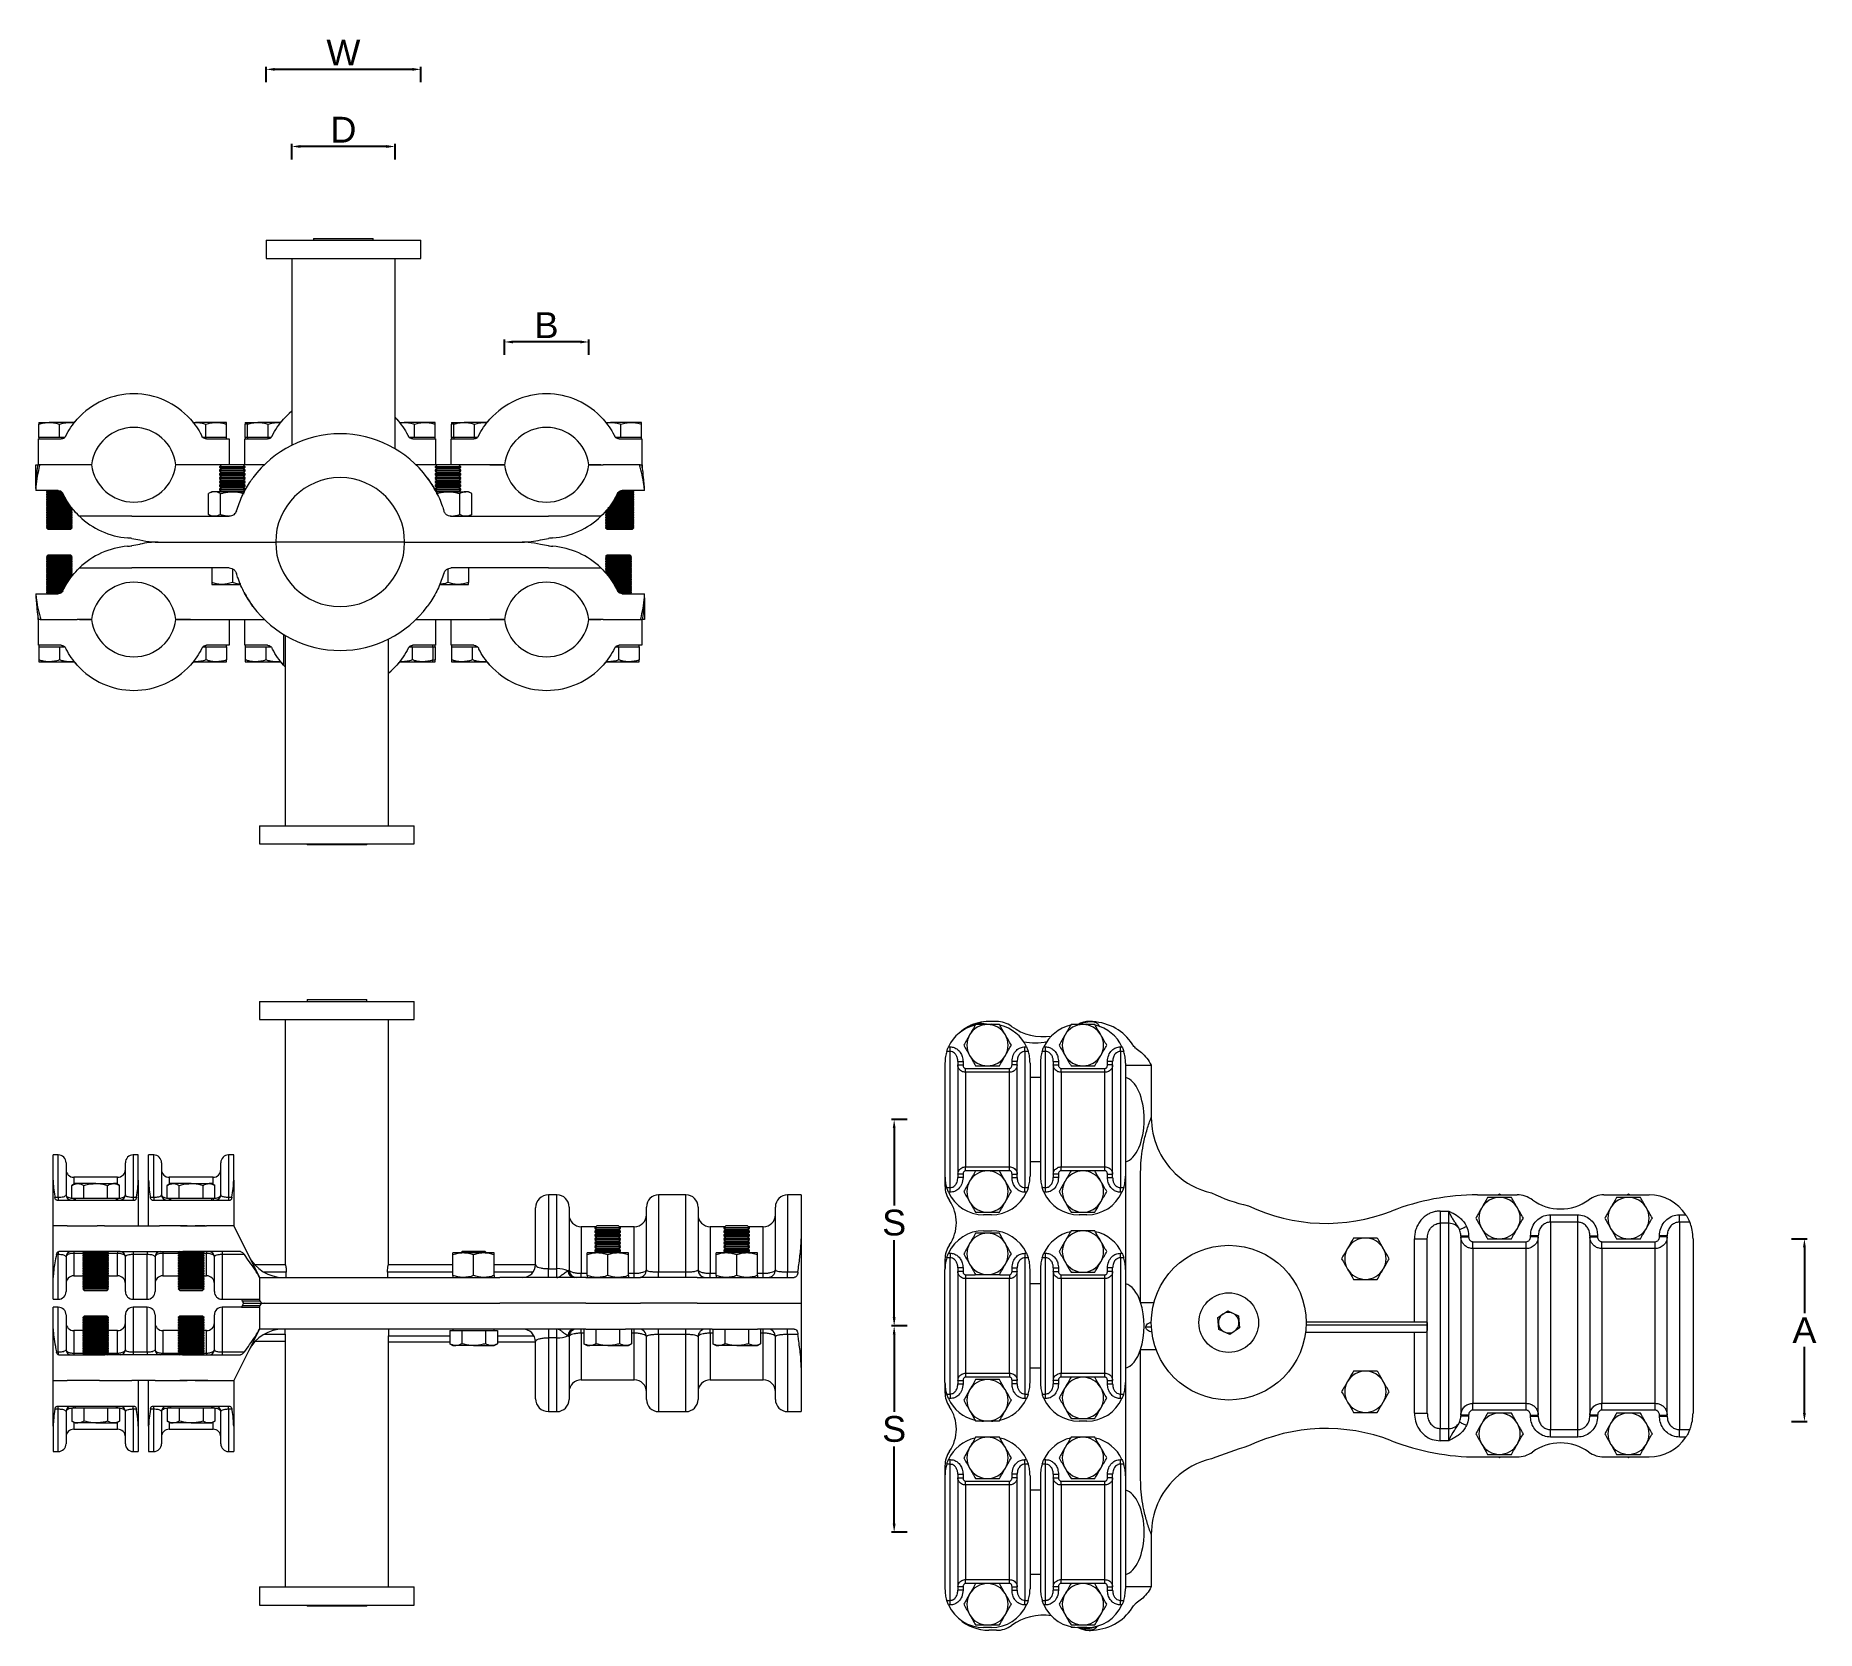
# Model space of a CAD drawing. Header units: millimetres. Extents: x -655 to 35, y 292 to 910.
import ezdxf

# ---------------------------------------------------------------- set-up
doc = ezdxf.new("R2010")
doc.units = ezdxf.units.MM
doc.header["$PDSIZE"] = -1
doc.styles.get("Standard").update_dxf_attribs({"font": 'arial.ttf', "height": 10})
doc.dimstyles.new('ISO-25', dxfattribs={"dimtxt": 200, "dimasz": 2.5, "dimexe": 1.25, "dimexo": 0.625, "dimtad": 1, "dimtxsty": 'Standard', "dimcen": 2.5, "dimadec": 0, "dimazin": 0, "dimtfac": 1, "dimtofl": 0, "dimtmove": 0, "dimatfit": 3, "dimfxl": 5, "dimfxlon": 1, "dimarcsym": 0})

msp = doc.modelspace()

# ---------------------------------------------------------------- blocks, each defined once
blk = doc.blocks.new('*D9')
at = {"color": 0, "lineweight": -2, "transparency": 16777216}
for p, q in [((-317.54, 489.8), (-323.54, 489.8)), ((-322.54, 486.5), (-322.54, 456.5)), ((-322.54, 413.1), (-322.54, 443.11)), ((-317.54, 409.8), (-323.54, 409.8))]:
    blk.add_line(p, q, dxfattribs=at)
at = {"color": 0, "transparency": 16777216}
for points in [[(-323.09, 486.5), (-321.99, 486.5), (-322.54, 489.8)], [(-323.09, 413.1), (-321.99, 413.1), (-322.54, 409.8)]]:
    blk.add_solid(points, dxfattribs=at)
at = {"layer": 'Defpoints', "color": 0, "transparency": 16777216}
for p in [(-302.85, 489.8), (-322.54, 409.8), (-302.85, 409.8)]:
    blk.add_point(p, dxfattribs=at)
at = {"color": 0, "transparency": 16777216, "insert": (-322.54, 449.8), "char_height": 10, "attachment_point": 5}
blk.add_mtext('S', dxfattribs=at)
blk = doc.blocks.new('*D10')
at = {"color": 0, "lineweight": -2, "transparency": 16777216}
for p, q in [((-317.54, 409.8), (-323.54, 409.8)), ((-322.54, 406.5), (-322.54, 376.5)), ((-322.54, 333.1), (-322.54, 363.11)), ((-317.54, 329.8), (-323.54, 329.8))]:
    blk.add_line(p, q, dxfattribs=at)
at = {"color": 0, "transparency": 16777216}
for points in [[(-323.09, 406.5), (-321.99, 406.5), (-322.54, 409.8)], [(-323.09, 333.1), (-321.99, 333.1), (-322.54, 329.8)]]:
    blk.add_solid(points, dxfattribs=at)
at = {"layer": 'Defpoints', "color": 0, "transparency": 16777216}
for p in [(-302.85, 409.8), (-322.54, 329.8), (-302.85, 329.8)]:
    blk.add_point(p, dxfattribs=at)
at = {"color": 0, "transparency": 16777216, "insert": (-322.54, 369.8), "char_height": 10, "attachment_point": 5}
blk.add_mtext('S', dxfattribs=at)
blk = doc.blocks.new('*D11')
at = {"color": 0, "lineweight": -2, "transparency": 16777216}
for p, q in [((25.34, 443.59), (31.34, 443.59)), ((30.34, 440.29), (30.34, 414.69)), ((30.34, 376.04), (30.34, 401.64)), ((25.34, 372.74), (31.34, 372.74))]:
    blk.add_line(p, q, dxfattribs=at)
at = {"color": 0, "transparency": 16777216}
for points in [[(29.79, 440.29), (30.89, 440.29), (30.34, 443.59)], [(29.79, 376.04), (30.89, 376.04), (30.34, 372.74)]]:
    blk.add_solid(points, dxfattribs=at)
at = {"layer": 'Defpoints', "color": 0, "transparency": 16777216}
for p in [(-12.85, 443.59), (-13.17, 372.74), (30.34, 372.74)]:
    blk.add_point(p, dxfattribs=at)
at = {"color": 0, "transparency": 16777216, "insert": (30.34, 408.17), "char_height": 10, "attachment_point": 5}
blk.add_mtext('A', dxfattribs=at)
blk = doc.blocks.new('*D12')
at = {"color": 0, "lineweight": -2, "transparency": 16777216}
for p, q in [((-556.05, 862.03), (-556.05, 868.03)), ((-519.35, 867.03), (-552.74, 867.03)), ((-516.05, 862.03), (-516.05, 868.03))]:
    blk.add_line(p, q, dxfattribs=at)
at = {"color": 0, "transparency": 16777216}
for points in [[(-552.74, 867.58), (-552.74, 866.48), (-556.05, 867.03)], [(-519.35, 867.58), (-519.35, 866.48), (-516.05, 867.03)]]:
    blk.add_solid(points, dxfattribs=at)
at = {"layer": 'Defpoints', "color": 0, "transparency": 16777216}
for p in [(-556.05, 867.03), (-556.05, 809.96), (-516.05, 809.96)]:
    blk.add_point(p, dxfattribs=at)
at = {"color": 0, "transparency": 16777216, "insert": (-536.05, 873.55), "char_height": 10, "width": 12.8581, "attachment_point": 5}
blk.add_mtext('D', dxfattribs=at)
blk = doc.blocks.new('*D13')
at = {"color": 0, "lineweight": -2, "transparency": 16777216}
for p, q in [((-566.05, 891.93), (-566.05, 897.93)), ((-506.05, 891.93), (-506.05, 897.93)), ((-509.35, 896.93), (-562.74, 896.93))]:
    blk.add_line(p, q, dxfattribs=at)
at = {"color": 0, "transparency": 16777216}
for points in [[(-562.74, 897.48), (-562.74, 896.38), (-566.05, 896.93)], [(-509.35, 897.48), (-509.35, 896.38), (-506.05, 896.93)]]:
    blk.add_solid(points, dxfattribs=at)
at = {"layer": 'Defpoints', "color": 0, "transparency": 16777216}
for p in [(-566.05, 896.93), (-566.05, 830.66), (-506.05, 830.66)]:
    blk.add_point(p, dxfattribs=at)
at = {"color": 0, "transparency": 16777216, "insert": (-536.05, 903.45), "char_height": 10, "attachment_point": 5}
blk.add_mtext('W', dxfattribs=at)
blk = doc.blocks.new('*D14')
at = {"color": 0, "lineweight": -2, "transparency": 16777216}
for p, q in [((-473.66, 786.25), (-473.66, 792.25)), ((-444.26, 791.25), (-470.36, 791.25)), ((-440.96, 786.25), (-440.96, 792.25))]:
    blk.add_line(p, q, dxfattribs=at)
at = {"color": 0, "transparency": 16777216}
for points in [[(-470.36, 791.8), (-470.36, 790.7), (-473.66, 791.25)], [(-444.26, 791.8), (-444.26, 790.7), (-440.96, 791.25)]]:
    blk.add_solid(points, dxfattribs=at)
at = {"layer": 'Defpoints', "color": 0, "transparency": 16777216}
for p in [(-473.66, 791.25), (-473.66, 743.66), (-440.96, 743.66)]:
    blk.add_point(p, dxfattribs=at)
at = {"color": 0, "transparency": 16777216, "insert": (-457.31, 797.77), "char_height": 10, "attachment_point": 5}
blk.add_mtext('B', dxfattribs=at)

# ---------------------------------------------------------------- dimensions: what is measured, and where the dimension line sits
for base, p1, p2, text, picture, middle in [((-566.047, 896.928), (-506.047, 830.657), (-566.047, 830.657), 'W', '*D13', (-536.047, 903.452)), ((-556.047, 867.026), (-516.047, 809.962), (-556.047, 809.962), 'D', '*D12', (-536.047, 873.55)), ((-473.662, 791.249), (-440.962, 743.657), (-473.662, 743.657), 'B', '*D14', (-457.312, 797.773))]:
    dim = msp.add_linear_dim(base=base, p1=p1, p2=p2, text=text, dimstyle='ISO-25', override={"dimtxt": 100, "dimasz": 3.302, "dimexe": 1, "dimexo": 1, "dimgap": 1.524, "dimtih": 1, "dimtoh": 1, "dimzin": 1, "dimadec": 2, "dimtzin": 1})
    dim.commit()
    dim.dimension.update_dxf_attribs({"geometry": picture, "text_midpoint": middle})
for base, p1, p2, text, picture, middle in [((-322.539, 409.802), (-302.854, 489.802), (-302.854, 409.802), 'S', '*D9', (-322.539, 449.802)), ((30.344, 372.739), (-12.854, 443.594), (-13.166, 372.739), 'A', '*D11', (30.344, 408.167)), ((-322.539, 329.802), (-302.854, 409.802), (-302.854, 329.802), 'S', '*D10', (-322.539, 369.802))]:
    dim = msp.add_linear_dim(base=base, p1=p1, p2=p2, angle=90, text=text, dimstyle='ISO-25', override={"dimtxt": 100, "dimasz": 3.302, "dimexe": 1, "dimexo": 1, "dimgap": 1.524, "dimtih": 1, "dimtoh": 1, "dimzin": 1, "dimadec": 2, "dimtzin": 1})
    dim.commit()
    dim.dimension.update_dxf_attribs({"geometry": picture, "text_midpoint": middle})

# ---------------------------------------------------------------- linework, layer by layer
at = {"color": 7, "linetype": 'Continuous', "lineweight": 15}
for p, q in [((-566.047, 830.657), (-566.047, 823.657)), ((-566.047, 830.657), (-552.703, 830.657)), ((-552.703, 830.657), (-506.047, 830.657)), ((-547.607, 831.346), (-547.607, 830.657)), ((-547.607, 831.346), (-533.696, 831.346)), ((-533.696, 831.346), (-524.487, 831.346)), ((-524.487, 830.657), (-524.487, 831.346)), ((-506.047, 823.657), (-506.047, 830.657)), ((-566.047, 823.657), (-552.703, 823.657)), ((-556.047, 823.657), (-556.047, 751.247)), ((-552.703, 823.657), (-506.047, 823.657)), ((-516.047, 749.875), (-516.047, 823.657)), ((-654.142, 760.057), (-650.142, 760.057)), ((-642.142, 760.057), (-650.142, 760.057)), ((-640.198, 760.057), (-642.142, 760.057)), ((-640.098, 760.349), (-639.23, 761.359)), ((-595.394, 761.359), (-594.29, 760.057)), ((-594.409, 760.057), (-593.394, 760.057)), ((-594.297, 759.97), (-593.394, 760.057)), ((-585.394, 760.057), (-593.394, 760.057)), ((-581.394, 760.057), (-585.394, 760.057)), ((-574.142, 760.057), (-573.23, 760.057)), ((-574.142, 759.342), (-573.23, 759.583)), ((-573.23, 760.057), (-569.23, 760.057)), ((-561.23, 760.057), (-569.23, 760.057)), ((-560.205, 760.057), (-561.23, 760.057)), ((-560.098, 760.349), (-559.23, 761.359)), ((-515.394, 761.359), (-516.047, 762.062)), ((-515.394, 761.359), (-514.323, 760.098)), ((-514.414, 760.057), (-512.483, 760.057)), ((-514.233, 759.889), (-512.483, 760.057)), ((-504.483, 760.057), (-512.483, 760.057)), ((-500.483, 760.057), (-504.483, 760.057)), ((-494.142, 760.057), (-493.23, 760.057)), ((-494.142, 759.342), (-493.23, 759.583)), ((-493.23, 760.057), (-489.23, 760.057)), ((-481.23, 760.057), (-489.23, 760.057)), ((-480.205, 760.057), (-481.23, 760.057)), ((-480.098, 760.349), (-479.23, 761.359)), ((-435.394, 761.359), (-434.29, 760.057)), ((-434.414, 760.057), (-432.483, 760.057)), ((-434.233, 759.889), (-432.483, 760.057)), ((-424.483, 760.057), (-432.483, 760.057)), ((-420.483, 760.057), (-424.483, 760.057)), ((-654.23, 743.657), (-654.23, 753.657)), ((-654.23, 753.657), (-645.499, 753.657)), ((-654.142, 754.257), (-654.142, 759.342)), ((-654.142, 754.257), (-654.142, 753.657)), ((-650.142, 754.257), (-654.142, 754.257)), ((-646.142, 754.257), (-650.142, 754.257)), ((-646.142, 754.257), (-646.142, 759.342)), ((-644.077, 754.257), (-646.142, 754.257)), ((-589.394, 754.257), (-590.527, 754.257)), ((-589.394, 754.257), (-589.394, 759.342)), ((-585.394, 754.257), (-589.394, 754.257)), ((-589.126, 753.657), (-580.394, 753.657)), ((-581.394, 754.257), (-585.394, 754.257)), ((-581.394, 754.257), (-581.394, 759.342)), ((-581.394, 753.657), (-581.394, 754.257)), ((-580.394, 753.657), (-580.394, 743.657)), ((-574.23, 743.657), (-574.23, 753.657)), ((-574.23, 753.657), (-565.499, 753.657)), ((-574.142, 754.257), (-574.142, 759.342)), ((-574.142, 754.257), (-574.142, 753.657)), ((-573.23, 754.257), (-574.142, 754.257)), ((-573.23, 754.257), (-573.23, 759.342)), ((-573.23, 754.257), (-573.23, 753.657)), ((-569.23, 754.257), (-573.23, 754.257)), ((-565.23, 754.257), (-569.23, 754.257)), ((-565.23, 754.257), (-565.23, 759.342)), ((-564.077, 754.257), (-565.23, 754.257)), ((-508.483, 754.257), (-510.527, 754.257)), ((-509.126, 753.657), (-500.394, 753.657)), ((-508.483, 754.257), (-508.483, 759.342)), ((-504.483, 754.257), (-508.483, 754.257)), ((-500.483, 754.257), (-504.483, 754.257)), ((-500.483, 754.257), (-500.483, 759.342)), ((-500.483, 753.657), (-500.483, 754.257)), ((-500.394, 753.657), (-500.394, 743.657)), ((-494.23, 743.657), (-494.23, 753.657)), ((-494.23, 753.657), (-485.499, 753.657)), ((-494.142, 754.257), (-494.142, 759.342)), ((-494.142, 754.257), (-494.142, 753.657)), ((-493.23, 754.257), (-494.142, 754.257)), ((-493.23, 754.257), (-493.23, 759.342)), ((-493.23, 754.257), (-493.23, 753.657)), ((-489.23, 754.257), (-493.23, 754.257)), ((-485.23, 754.257), (-489.23, 754.257)), ((-485.23, 754.257), (-485.23, 759.342)), ((-484.077, 754.257), (-485.23, 754.257)), ((-428.483, 754.257), (-430.527, 754.257)), ((-429.126, 753.657), (-420.394, 753.657)), ((-428.483, 754.257), (-428.483, 759.342)), ((-424.483, 754.257), (-428.483, 754.257)), ((-420.483, 754.257), (-424.483, 754.257)), ((-420.483, 754.257), (-420.483, 759.342)), ((-420.483, 753.657), (-420.483, 754.257)), ((-420.394, 753.657), (-420.394, 743.657)), ((-655.322, 735.219), (-655.322, 743.657)), ((-655.322, 743.657), (-654.824, 743.657)), ((-653.747, 743.657), (-654.23, 743.657)), ((-653.747, 743.657), (-653.575, 743.657)), ((-639.23, 743.657), (-653.589, 743.657)), ((-633.662, 743.657), (-639.23, 743.657)), ((-633.662, 743.657), (-638.322, 743.657)), ((-595.394, 743.657), (-600.962, 743.657)), ((-583.276, 743.657), (-600.962, 743.657)), ((-583.276, 743.657), (-584.104, 742.829)), ((-584.104, 742.829), (-584.104, 742.756)), ((-574.104, 742.829), (-584.104, 742.829)), ((-584.104, 742.756), (-583.276, 742.176)), ((-579.104, 742.756), (-584.104, 742.756)), ((-583.276, 742.176), (-584.104, 741.596)), ((-584.104, 741.596), (-584.104, 741.275)), ((-579.104, 741.596), (-584.104, 741.596)), ((-584.104, 741.275), (-583.276, 740.695)), ((-579.104, 741.275), (-584.104, 741.275)), ((-583.276, 740.695), (-584.104, 740.115)), ((-584.104, 740.115), (-584.104, 739.794)), ((-579.104, 740.115), (-584.104, 740.115)), ((-584.104, 739.794), (-583.276, 739.214)), ((-579.104, 739.794), (-584.104, 739.794)), ((-583.276, 739.214), (-584.104, 738.635)), ((-574.932, 743.657), (-583.276, 743.657)), ((-579.104, 742.176), (-583.276, 742.176)), ((-579.104, 740.695), (-583.276, 740.695)), ((-579.104, 739.214), (-583.276, 739.214)), ((-574.104, 742.756), (-579.104, 742.756)), ((-574.932, 742.176), (-579.104, 742.176)), ((-574.104, 741.596), (-579.104, 741.596)), ((-574.104, 741.275), (-579.104, 741.275)), ((-574.932, 740.695), (-579.104, 740.695)), ((-574.104, 740.115), (-579.104, 740.115)), ((-574.104, 739.794), (-579.104, 739.794)), ((-574.932, 739.214), (-579.104, 739.214)), ((-574.104, 742.829), (-574.932, 743.657)), ((-566.706, 743.657), (-574.932, 743.657)), ((-574.932, 742.176), (-574.104, 742.756)), ((-574.104, 741.596), (-574.932, 742.176)), ((-574.932, 740.695), (-574.104, 741.275)), ((-574.104, 740.115), (-574.932, 740.695)), ((-574.932, 739.214), (-574.104, 739.794)), ((-574.104, 738.635), (-574.932, 739.214)), ((-574.104, 742.756), (-574.104, 742.829)), ((-574.104, 741.275), (-574.104, 741.596)), ((-574.104, 739.794), (-574.104, 740.115)), ((-499.692, 743.657), (-507.918, 743.657)), ((-499.692, 743.657), (-500.52, 742.829)), ((-500.52, 742.829), (-500.52, 742.756)), ((-490.52, 742.829), (-500.52, 742.829)), ((-500.52, 742.756), (-499.692, 742.176)), ((-495.52, 742.756), (-500.52, 742.756)), ((-499.692, 742.176), (-500.52, 741.596)), ((-500.52, 741.596), (-500.52, 741.275)), ((-495.52, 741.596), (-500.52, 741.596)), ((-500.52, 741.275), (-499.692, 740.695)), ((-495.52, 741.275), (-500.52, 741.275)), ((-499.692, 740.695), (-500.52, 740.115)), ((-500.52, 740.115), (-500.52, 739.794)), ((-495.52, 740.115), (-500.52, 740.115)), ((-500.52, 739.794), (-499.692, 739.214)), ((-495.52, 739.794), (-500.52, 739.794)), ((-499.692, 739.214), (-500.52, 738.635)), ((-491.348, 743.657), (-499.692, 743.657)), ((-495.52, 742.176), (-499.692, 742.176)), ((-495.52, 740.695), (-499.692, 740.695)), ((-495.52, 739.214), (-499.692, 739.214)), ((-490.52, 742.756), (-495.52, 742.756)), ((-491.348, 742.176), (-495.52, 742.176)), ((-490.52, 741.596), (-495.52, 741.596)), ((-490.52, 741.275), (-495.52, 741.275)), ((-491.348, 740.695), (-495.52, 740.695)), ((-490.52, 740.115), (-495.52, 740.115)), ((-490.52, 739.794), (-495.52, 739.794)), ((-491.348, 739.214), (-495.52, 739.214)), ((-490.52, 742.829), (-491.348, 743.657)), ((-473.662, 743.657), (-491.348, 743.657)), ((-491.348, 742.176), (-490.52, 742.756)), ((-490.52, 741.596), (-491.348, 742.176)), ((-491.348, 740.695), (-490.52, 741.275)), ((-490.52, 740.115), (-491.348, 740.695)), ((-491.348, 739.214), (-490.52, 739.794)), ((-490.52, 738.635), (-491.348, 739.214)), ((-490.52, 742.756), (-490.52, 742.829)), ((-490.52, 741.275), (-490.52, 741.596)), ((-490.52, 739.794), (-490.52, 740.115)), ((-479.23, 743.657), (-473.662, 743.657)), ((-440.962, 743.657), (-435.394, 743.657)), ((-436.303, 743.657), (-440.962, 743.657)), ((-421.017, 743.657), (-435.394, 743.657)), ((-420.091, 741.939), (-420.091, 743.657)), ((-646.611, 733.657), (-655.32, 733.657)), ((-650.587, 733.657), (-651.142, 733.268)), ((-651.142, 733.268), (-651.142, 733.045)), ((-651.142, 733.268), (-645.48, 733.268)), ((-651.142, 733.045), (-650.587, 732.657)), ((-651.142, 733.045), (-645.159, 733.045)), ((-650.587, 732.657), (-651.142, 732.268)), ((-651.142, 732.268), (-651.142, 732.045)), ((-651.142, 732.268), (-644.787, 732.268)), ((-651.142, 732.045), (-650.587, 731.657)), ((-651.142, 732.045), (-644.524, 732.045)), ((-650.587, 732.657), (-644.877, 732.657)), ((-587.104, 733.157), (-588.342, 732.442)), ((-588.342, 724.371), (-588.342, 732.442)), ((-586.033, 733.157), (-587.104, 733.157)), ((-579.104, 733.157), (-586.033, 733.157)), ((-584.104, 738.635), (-584.104, 738.313)), ((-579.104, 738.635), (-584.104, 738.635)), ((-584.104, 738.313), (-583.276, 737.734)), ((-579.104, 738.313), (-584.104, 738.313)), ((-583.276, 737.734), (-584.104, 737.154)), ((-584.104, 737.154), (-584.104, 736.833)), ((-579.104, 737.154), (-584.104, 737.154)), ((-584.104, 736.833), (-583.276, 736.253)), ((-579.104, 736.833), (-584.104, 736.833)), ((-583.276, 736.253), (-584.104, 735.673)), ((-584.104, 735.673), (-584.104, 735.352)), ((-579.104, 735.673), (-584.104, 735.673)), ((-584.104, 735.352), (-583.276, 734.772)), ((-579.104, 735.352), (-584.104, 735.352)), ((-583.276, 734.772), (-584.104, 734.192)), ((-584.104, 734.192), (-584.104, 733.871)), ((-579.104, 734.192), (-584.104, 734.192)), ((-584.104, 733.871), (-583.276, 733.291)), ((-579.104, 733.871), (-584.104, 733.871)), ((-583.723, 724.371), (-583.723, 732.442)), ((-583.276, 733.291), (-583.469, 733.157)), ((-579.104, 737.734), (-583.276, 737.734)), ((-579.104, 736.253), (-583.276, 736.253)), ((-579.104, 734.772), (-583.276, 734.772)), ((-579.104, 733.291), (-583.276, 733.291)), ((-574.104, 738.635), (-579.104, 738.635)), ((-574.104, 738.313), (-579.104, 738.313)), ((-574.932, 737.734), (-579.104, 737.734)), ((-574.104, 737.154), (-579.104, 737.154)), ((-574.104, 736.833), (-579.104, 736.833)), ((-574.932, 736.253), (-579.104, 736.253)), ((-574.104, 735.673), (-579.104, 735.673)), ((-574.104, 735.352), (-579.104, 735.352)), ((-574.932, 734.772), (-579.104, 734.772)), ((-574.104, 734.192), (-579.104, 734.192)), ((-574.104, 733.871), (-579.104, 733.871)), ((-574.932, 733.291), (-579.104, 733.291)), ((-579.104, 733.157), (-574.32, 733.157)), ((-574.932, 737.734), (-574.104, 738.313)), ((-574.104, 737.154), (-574.932, 737.734)), ((-574.932, 736.253), (-574.104, 736.833)), ((-574.104, 735.673), (-574.932, 736.253)), ((-574.932, 734.772), (-574.104, 735.352)), ((-574.104, 734.192), (-574.932, 734.772)), ((-574.932, 733.291), (-574.104, 733.871)), ((-574.74, 733.157), (-574.932, 733.291)), ((-574.104, 738.313), (-574.104, 738.635)), ((-574.104, 736.833), (-574.104, 737.154)), ((-574.104, 735.352), (-574.104, 735.673)), ((-574.104, 733.871), (-574.104, 734.192)), ((-500.52, 738.635), (-500.52, 738.313)), ((-495.52, 738.635), (-500.52, 738.635)), ((-500.52, 738.313), (-499.692, 737.734)), ((-495.52, 738.313), (-500.52, 738.313)), ((-499.692, 737.734), (-500.52, 737.154)), ((-500.52, 737.154), (-500.52, 736.833)), ((-495.52, 737.154), (-500.52, 737.154)), ((-500.52, 736.833), (-499.692, 736.253)), ((-495.52, 736.833), (-500.52, 736.833)), ((-499.692, 736.253), (-500.52, 735.673)), ((-500.52, 735.673), (-500.52, 735.352)), ((-495.52, 735.673), (-500.52, 735.673)), ((-500.52, 735.352), (-499.692, 734.772)), ((-495.52, 735.352), (-500.52, 735.352)), ((-499.692, 734.772), (-500.52, 734.192)), ((-495.52, 734.192), (-500.52, 734.192)), ((-500.52, 733.871), (-499.692, 733.291)), ((-495.52, 733.871), (-500.52, 733.871)), ((-495.52, 733.157), (-500.113, 733.157)), ((-499.692, 733.291), (-499.884, 733.157)), ((-495.52, 737.734), (-499.692, 737.734)), ((-495.52, 736.253), (-499.692, 736.253)), ((-495.52, 734.772), (-499.692, 734.772)), ((-495.52, 733.291), (-499.692, 733.291)), ((-490.52, 738.635), (-495.52, 738.635)), ((-490.52, 738.313), (-495.52, 738.313)), ((-491.348, 737.734), (-495.52, 737.734)), ((-490.52, 737.154), (-495.52, 737.154)), ((-490.52, 736.833), (-495.52, 736.833)), ((-491.348, 736.253), (-495.52, 736.253)), ((-490.52, 735.673), (-495.52, 735.673)), ((-490.52, 735.352), (-495.52, 735.352)), ((-491.348, 734.772), (-495.52, 734.772)), ((-490.52, 734.192), (-495.52, 734.192)), ((-490.52, 733.871), (-495.52, 733.871)), ((-491.348, 733.291), (-495.52, 733.291)), ((-495.52, 733.157), (-488.592, 733.157)), ((-491.348, 737.734), (-490.52, 738.313)), ((-490.52, 737.154), (-491.348, 737.734)), ((-491.348, 736.253), (-490.52, 736.833)), ((-490.52, 735.673), (-491.348, 736.253)), ((-491.348, 734.772), (-490.52, 735.352)), ((-490.52, 734.192), (-491.348, 734.772)), ((-491.348, 733.291), (-490.52, 733.871)), ((-491.156, 733.157), (-491.348, 733.291)), ((-490.901, 724.371), (-490.901, 732.442)), ((-490.52, 738.313), (-490.52, 738.635)), ((-490.52, 736.833), (-490.52, 737.154)), ((-490.52, 735.352), (-490.52, 735.673)), ((-490.52, 733.871), (-490.52, 734.192)), ((-487.52, 733.157), (-488.592, 733.157)), ((-486.282, 732.442), (-487.52, 733.157)), ((-486.282, 724.371), (-486.282, 732.442)), ((-430.079, 732.045), (-423.483, 732.045)), ((-429.83, 732.268), (-423.483, 732.268)), ((-429.72, 732.657), (-424.037, 732.657)), ((-429.427, 733.045), (-423.483, 733.045)), ((-429.163, 733.268), (-423.483, 733.268)), ((-419.344, 733.657), (-428.013, 733.657)), ((-423.483, 733.268), (-424.037, 733.657)), ((-424.037, 732.657), (-423.483, 733.045)), ((-423.483, 732.268), (-424.037, 732.657)), ((-424.037, 731.657), (-423.483, 732.045)), ((-423.483, 733.045), (-423.483, 733.268)), ((-423.483, 732.045), (-423.483, 732.268)), ((-650.587, 731.657), (-651.142, 731.268)), ((-651.142, 731.268), (-651.142, 731.045)), ((-651.142, 731.268), (-644.114, 731.268)), ((-651.142, 731.045), (-650.587, 730.657)), ((-651.142, 731.045), (-643.999, 731.045)), ((-650.587, 730.657), (-651.142, 730.268)), ((-651.142, 730.268), (-651.142, 730.045)), ((-651.142, 730.268), (-643.545, 730.268)), ((-651.142, 730.045), (-650.587, 729.657)), ((-651.142, 730.045), (-643.414, 730.045)), ((-650.587, 729.657), (-651.142, 729.268)), ((-651.142, 729.268), (-651.142, 729.045)), ((-651.142, 729.268), (-642.906, 729.268)), ((-651.142, 729.045), (-650.587, 728.657)), ((-651.142, 729.045), (-642.756, 729.045)), ((-650.587, 728.657), (-651.142, 728.268)), ((-651.142, 728.268), (-651.142, 728.045)), ((-651.142, 728.268), (-642.24, 728.268)), ((-651.142, 728.045), (-650.587, 727.657)), ((-651.142, 728.045), (-642.044, 728.045)), ((-650.587, 727.657), (-651.142, 727.268)), ((-651.142, 727.268), (-651.142, 727.045)), ((-651.142, 727.268), (-641.505, 727.268)), ((-651.142, 727.045), (-650.587, 726.657)), ((-651.142, 727.045), (-641.142, 727.045)), ((-650.587, 726.657), (-651.142, 726.268)), ((-651.142, 726.268), (-651.142, 726.045)), ((-651.142, 726.268), (-641.142, 726.268)), ((-651.142, 726.045), (-650.587, 725.657)), ((-651.142, 726.045), (-641.142, 726.045)), ((-650.587, 725.657), (-651.142, 725.268)), ((-651.142, 725.268), (-651.142, 725.045)), ((-651.142, 725.268), (-641.142, 725.268)), ((-651.142, 725.045), (-650.587, 724.657)), ((-651.142, 725.045), (-641.142, 725.045)), ((-650.587, 731.657), (-644.327, 731.657)), ((-650.587, 730.657), (-643.754, 730.657)), ((-650.587, 729.657), (-643.188, 729.657)), ((-650.587, 728.657), (-642.478, 728.657)), ((-650.587, 727.657), (-641.696, 727.657)), ((-650.587, 726.657), (-641.696, 726.657)), ((-650.587, 725.657), (-641.696, 725.657)), ((-641.696, 726.657), (-641.317, 726.922)), ((-641.142, 726.268), (-641.696, 726.657)), ((-641.696, 725.657), (-641.142, 726.045)), ((-641.142, 725.268), (-641.696, 725.657)), ((-641.696, 724.657), (-641.142, 725.045)), ((-641.142, 726.045), (-641.142, 726.268)), ((-641.142, 725.045), (-641.142, 725.268)), ((-433.839, 725.657), (-434.394, 725.268)), ((-434.394, 725.268), (-434.394, 725.045)), ((-434.394, 725.268), (-433.483, 725.268)), ((-434.394, 725.045), (-433.839, 724.657)), ((-434.394, 725.045), (-433.483, 725.045)), ((-434.141, 725.868), (-433.839, 725.657)), ((-433.99, 726.045), (-433.483, 726.045)), ((-433.839, 725.657), (-432.928, 725.657)), ((-433.489, 726.657), (-432.928, 726.657)), ((-433.483, 727.045), (-423.483, 727.045)), ((-432.928, 726.657), (-433.483, 726.268)), ((-433.483, 726.268), (-433.483, 726.045)), ((-433.483, 726.268), (-423.483, 726.268)), ((-433.483, 726.045), (-432.928, 725.657)), ((-433.483, 726.045), (-423.483, 726.045)), ((-432.928, 725.657), (-433.483, 725.268)), ((-433.483, 725.268), (-433.483, 725.045)), ((-433.483, 725.268), (-423.483, 725.268)), ((-433.483, 725.045), (-432.928, 724.657)), ((-433.483, 725.045), (-423.483, 725.045)), ((-433.306, 726.922), (-432.928, 726.657)), ((-433.093, 727.268), (-423.483, 727.268)), ((-432.928, 727.657), (-424.037, 727.657)), ((-432.928, 726.657), (-424.037, 726.657)), ((-432.928, 725.657), (-424.037, 725.657)), ((-432.595, 728.045), (-423.483, 728.045)), ((-432.437, 728.268), (-423.483, 728.268)), ((-432.155, 728.657), (-424.037, 728.657)), ((-431.815, 729.045), (-423.483, 729.045)), ((-431.676, 729.268), (-423.483, 729.268)), ((-431.391, 729.657), (-424.037, 729.657)), ((-431.216, 730.045), (-423.483, 730.045)), ((-431.096, 730.268), (-423.483, 730.268)), ((-430.878, 730.657), (-424.037, 730.657)), ((-430.661, 731.045), (-423.483, 731.045)), ((-430.532, 731.268), (-423.483, 731.268)), ((-430.317, 731.657), (-424.037, 731.657)), ((-423.483, 731.268), (-424.037, 731.657)), ((-424.037, 730.657), (-423.483, 731.045)), ((-423.483, 730.268), (-424.037, 730.657)), ((-424.037, 729.657), (-423.483, 730.045)), ((-423.483, 729.268), (-424.037, 729.657)), ((-424.037, 728.657), (-423.483, 729.045)), ((-423.483, 728.268), (-424.037, 728.657)), ((-424.037, 727.657), (-423.483, 728.045)), ((-423.483, 727.268), (-424.037, 727.657)), ((-424.037, 726.657), (-423.483, 727.045)), ((-423.483, 726.268), (-424.037, 726.657)), ((-424.037, 725.657), (-423.483, 726.045)), ((-423.483, 725.268), (-424.037, 725.657)), ((-424.037, 724.657), (-423.483, 725.045)), ((-423.483, 731.045), (-423.483, 731.268)), ((-423.483, 730.045), (-423.483, 730.268)), ((-423.483, 729.045), (-423.483, 729.268)), ((-423.483, 728.045), (-423.483, 728.268)), ((-423.483, 727.045), (-423.483, 727.268)), ((-423.483, 726.045), (-423.483, 726.268)), ((-423.483, 725.045), (-423.483, 725.268)), ((-650.587, 724.657), (-651.142, 724.268)), ((-651.142, 724.268), (-651.142, 724.045)), ((-651.142, 724.268), (-641.142, 724.268)), ((-651.142, 724.045), (-650.587, 723.657)), ((-651.142, 724.045), (-641.142, 724.045)), ((-650.587, 723.657), (-651.142, 723.268)), ((-651.142, 723.268), (-651.142, 723.045)), ((-651.142, 723.268), (-641.142, 723.268)), ((-651.142, 723.045), (-650.587, 722.657)), ((-651.142, 723.045), (-641.142, 723.045)), ((-650.587, 722.657), (-651.142, 722.268)), ((-651.142, 722.268), (-651.142, 722.045)), ((-651.142, 722.268), (-641.142, 722.268)), ((-651.142, 722.045), (-650.587, 721.657)), ((-651.142, 722.045), (-641.142, 722.045)), ((-650.587, 721.657), (-651.142, 721.268)), ((-651.142, 721.268), (-651.142, 721.045)), ((-651.142, 721.268), (-641.142, 721.268)), ((-651.142, 721.045), (-650.587, 720.657)), ((-651.142, 721.045), (-641.142, 721.045)), ((-650.587, 720.657), (-651.142, 720.268)), ((-651.142, 720.268), (-651.142, 720.045)), ((-651.142, 720.268), (-641.142, 720.268)), ((-651.142, 720.045), (-650.587, 719.657)), ((-651.142, 720.045), (-641.142, 720.045)), ((-650.587, 719.657), (-651.142, 719.268)), ((-651.142, 719.268), (-651.142, 719.211)), ((-651.142, 719.268), (-641.142, 719.268)), ((-651.142, 719.211), (-650.587, 718.657)), ((-651.142, 719.211), (-641.142, 719.211)), ((-650.587, 724.657), (-641.696, 724.657)), ((-650.587, 723.657), (-641.696, 723.657)), ((-650.587, 722.657), (-641.696, 722.657)), ((-650.587, 721.657), (-641.696, 721.657)), ((-650.587, 720.657), (-641.696, 720.657)), ((-650.587, 719.657), (-641.696, 719.657)), ((-650.587, 718.657), (-641.696, 718.657)), ((-641.142, 724.268), (-641.696, 724.657)), ((-641.696, 723.657), (-641.142, 724.045)), ((-641.142, 723.268), (-641.696, 723.657)), ((-641.696, 722.657), (-641.142, 723.045)), ((-641.142, 722.268), (-641.696, 722.657)), ((-641.696, 721.657), (-641.142, 722.045)), ((-641.142, 721.268), (-641.696, 721.657)), ((-641.696, 720.657), (-641.142, 721.045)), ((-641.142, 720.268), (-641.696, 720.657)), ((-641.696, 719.657), (-641.142, 720.045)), ((-641.142, 719.268), (-641.696, 719.657)), ((-641.696, 718.657), (-641.142, 719.211)), ((-641.142, 724.045), (-641.142, 724.268)), ((-641.142, 723.045), (-641.142, 723.268)), ((-641.142, 722.045), (-641.142, 722.268)), ((-641.142, 721.045), (-641.142, 721.268)), ((-641.142, 720.045), (-641.142, 720.268)), ((-641.142, 719.211), (-641.142, 719.268)), ((-618.104, 723.657), (-638.322, 723.657)), ((-618.104, 723.657), (-596.418, 723.657)), ((-596.418, 723.657), (-588.869, 723.657)), ((-588.869, 723.657), (-588.104, 723.657)), ((-588.342, 724.371), (-587.104, 723.657)), ((-588.104, 723.657), (-580.393, 723.657)), ((-494.231, 723.657), (-486.52, 723.657)), ((-487.52, 723.657), (-486.282, 724.371)), ((-486.52, 723.657), (-485.755, 723.657)), ((-485.755, 723.657), (-478.206, 723.657)), ((-478.206, 723.657), (-456.52, 723.657)), ((-436.303, 723.657), (-456.52, 723.657)), ((-433.839, 724.657), (-434.394, 724.268)), ((-434.394, 724.268), (-434.394, 724.045)), ((-434.394, 724.268), (-433.483, 724.268)), ((-434.394, 724.045), (-433.839, 723.657)), ((-434.394, 724.045), (-433.483, 724.045)), ((-433.839, 723.657), (-434.394, 723.268)), ((-434.394, 723.268), (-434.394, 723.045)), ((-434.394, 723.268), (-433.483, 723.268)), ((-434.394, 723.045), (-433.839, 722.657)), ((-434.394, 723.045), (-433.483, 723.045)), ((-433.839, 722.657), (-434.394, 722.268)), ((-434.394, 722.268), (-434.394, 722.045)), ((-434.394, 722.268), (-433.483, 722.268)), ((-434.394, 722.045), (-433.839, 721.657)), ((-434.394, 722.045), (-433.483, 722.045)), ((-433.839, 721.657), (-434.394, 721.268)), ((-434.394, 721.268), (-434.394, 721.045)), ((-434.394, 721.268), (-433.483, 721.268)), ((-434.394, 721.045), (-433.839, 720.657)), ((-434.394, 721.045), (-433.483, 721.045)), ((-433.839, 720.657), (-434.394, 720.268)), ((-434.394, 720.268), (-434.394, 720.045)), ((-434.394, 720.268), (-433.483, 720.268)), ((-434.394, 720.045), (-433.839, 719.657)), ((-434.394, 720.045), (-433.483, 720.045)), ((-433.839, 719.657), (-434.394, 719.268)), ((-434.394, 719.268), (-434.394, 719.211)), ((-434.394, 719.268), (-433.483, 719.268)), ((-434.394, 719.211), (-433.839, 718.657)), ((-434.394, 719.211), (-433.483, 719.211)), ((-433.839, 724.657), (-432.928, 724.657)), ((-433.839, 723.657), (-432.928, 723.657)), ((-433.839, 722.657), (-432.928, 722.657)), ((-433.839, 721.657), (-432.928, 721.657)), ((-433.839, 720.657), (-432.928, 720.657)), ((-433.839, 719.657), (-432.928, 719.657)), ((-433.839, 718.657), (-432.928, 718.657)), ((-432.928, 724.657), (-433.483, 724.268)), ((-433.483, 724.268), (-433.483, 724.045)), ((-433.483, 724.268), (-423.483, 724.268)), ((-433.483, 724.045), (-432.928, 723.657)), ((-433.483, 724.045), (-423.483, 724.045)), ((-432.928, 723.657), (-433.483, 723.268)), ((-433.483, 723.268), (-433.483, 723.045)), ((-433.483, 723.268), (-423.483, 723.268)), ((-433.483, 723.045), (-432.928, 722.657)), ((-433.483, 723.045), (-423.483, 723.045)), ((-432.928, 722.657), (-433.483, 722.268)), ((-433.483, 722.268), (-433.483, 722.045)), ((-433.483, 722.268), (-423.483, 722.268)), ((-433.483, 722.045), (-432.928, 721.657)), ((-433.483, 722.045), (-423.483, 722.045)), ((-432.928, 721.657), (-433.483, 721.268)), ((-433.483, 721.268), (-433.483, 721.045)), ((-433.483, 721.268), (-423.483, 721.268)), ((-433.483, 721.045), (-432.928, 720.657)), ((-433.483, 721.045), (-423.483, 721.045)), ((-432.928, 720.657), (-433.483, 720.268)), ((-433.483, 720.268), (-433.483, 720.045)), ((-433.483, 720.268), (-423.483, 720.268)), ((-433.483, 720.045), (-432.928, 719.657)), ((-433.483, 720.045), (-423.483, 720.045)), ((-432.928, 719.657), (-433.483, 719.268)), ((-433.483, 719.268), (-433.483, 719.211)), ((-433.483, 719.268), (-423.483, 719.268)), ((-433.483, 719.211), (-432.928, 718.657)), ((-433.483, 719.211), (-423.483, 719.211)), ((-432.928, 724.657), (-424.037, 724.657)), ((-432.928, 723.657), (-424.037, 723.657)), ((-432.928, 722.657), (-424.037, 722.657)), ((-432.928, 721.657), (-424.037, 721.657)), ((-432.928, 720.657), (-424.037, 720.657)), ((-432.928, 719.657), (-424.037, 719.657)), ((-432.928, 718.657), (-424.037, 718.657)), ((-423.483, 724.268), (-424.037, 724.657)), ((-424.037, 723.657), (-423.483, 724.045)), ((-423.483, 723.268), (-424.037, 723.657)), ((-424.037, 722.657), (-423.483, 723.045)), ((-423.483, 722.268), (-424.037, 722.657)), ((-424.037, 721.657), (-423.483, 722.045)), ((-423.483, 721.268), (-424.037, 721.657)), ((-424.037, 720.657), (-423.483, 721.045)), ((-423.483, 720.268), (-424.037, 720.657)), ((-424.037, 719.657), (-423.483, 720.045)), ((-423.483, 719.268), (-424.037, 719.657)), ((-424.037, 718.657), (-423.483, 719.211)), ((-423.483, 724.045), (-423.483, 724.268)), ((-423.483, 723.045), (-423.483, 723.268)), ((-423.483, 722.045), (-423.483, 722.268)), ((-423.483, 721.045), (-423.483, 721.268)), ((-423.483, 720.045), (-423.483, 720.268)), ((-423.483, 719.211), (-423.483, 719.268)), ((-618.104, 715.106), (-614.991, 714.517)), ((-614.991, 712.797), (-618.104, 712.207)), ((-607.86, 713.657), (-588.869, 713.657)), ((-588.869, 713.657), (-588.104, 713.657)), ((-588.104, 713.657), (-571.104, 713.657)), ((-571.104, 713.657), (-562.312, 713.657)), ((-512.312, 713.657), (-562.312, 713.657)), ((-512.312, 713.657), (-503.52, 713.657)), ((-503.52, 713.657), (-486.52, 713.657)), ((-486.52, 713.657), (-485.755, 713.657)), ((-485.755, 713.657), (-466.765, 713.657)), ((-459.634, 714.517), (-456.52, 715.106)), ((-456.52, 712.207), (-459.634, 712.797)), ((-650.587, 708.657), (-651.142, 708.102)), ((-651.142, 708.102), (-651.142, 708.045)), ((-641.142, 708.102), (-651.142, 708.102)), ((-651.142, 708.045), (-650.587, 707.657)), ((-646.142, 708.045), (-651.142, 708.045)), ((-650.587, 707.657), (-651.142, 707.268)), ((-651.142, 707.268), (-651.142, 707.045)), ((-646.142, 707.268), (-651.142, 707.268)), ((-651.142, 707.045), (-650.587, 706.657)), ((-646.142, 707.045), (-651.142, 707.045)), ((-650.587, 706.657), (-651.142, 706.268)), ((-651.142, 706.268), (-651.142, 706.045)), ((-646.142, 706.268), (-651.142, 706.268)), ((-651.142, 706.045), (-650.587, 705.657)), ((-646.142, 706.045), (-651.142, 706.045)), ((-650.587, 705.657), (-651.142, 705.268)), ((-651.142, 705.268), (-651.142, 705.045)), ((-646.142, 705.268), (-651.142, 705.268)), ((-651.142, 705.045), (-650.587, 704.657)), ((-646.142, 705.045), (-651.142, 705.045)), ((-650.587, 704.657), (-651.142, 704.268)), ((-651.142, 704.268), (-651.142, 704.045)), ((-646.142, 704.268), (-651.142, 704.268)), ((-641.696, 708.657), (-650.587, 708.657)), ((-646.142, 707.657), (-650.587, 707.657)), ((-646.142, 706.657), (-650.587, 706.657)), ((-646.142, 705.657), (-650.587, 705.657)), ((-646.142, 704.657), (-650.587, 704.657)), ((-641.142, 708.045), (-646.142, 708.045)), ((-641.696, 707.657), (-646.142, 707.657)), ((-641.142, 707.268), (-646.142, 707.268)), ((-641.142, 707.045), (-646.142, 707.045)), ((-641.696, 706.657), (-646.142, 706.657)), ((-641.142, 706.268), (-646.142, 706.268)), ((-641.142, 706.045), (-646.142, 706.045)), ((-641.696, 705.657), (-646.142, 705.657)), ((-641.142, 705.268), (-646.142, 705.268)), ((-641.142, 705.045), (-646.142, 705.045)), ((-641.696, 704.657), (-646.142, 704.657)), ((-641.142, 704.268), (-646.142, 704.268)), ((-641.142, 708.102), (-641.696, 708.657)), ((-641.696, 707.657), (-641.142, 708.045)), ((-641.142, 707.268), (-641.696, 707.657)), ((-641.696, 706.657), (-641.142, 707.045)), ((-641.142, 706.268), (-641.696, 706.657)), ((-641.696, 705.657), (-641.142, 706.045)), ((-641.142, 705.268), (-641.696, 705.657)), ((-641.696, 704.657), (-641.142, 705.045)), ((-641.142, 704.268), (-641.696, 704.657)), ((-641.142, 708.045), (-641.142, 708.102)), ((-641.142, 707.045), (-641.142, 707.268)), ((-641.142, 706.045), (-641.142, 706.268)), ((-641.142, 705.045), (-641.142, 705.268)), ((-641.142, 704.045), (-641.142, 704.268)), ((-433.839, 708.657), (-434.394, 708.102)), ((-434.394, 708.102), (-434.394, 708.045)), ((-424.394, 708.102), (-434.394, 708.102)), ((-434.394, 708.045), (-433.839, 707.657)), ((-429.394, 708.045), (-434.394, 708.045)), ((-433.839, 707.657), (-434.394, 707.268)), ((-434.394, 707.268), (-434.394, 707.045)), ((-429.394, 707.268), (-434.394, 707.268)), ((-434.394, 707.045), (-433.839, 706.657)), ((-429.394, 707.045), (-434.394, 707.045)), ((-433.839, 706.657), (-434.394, 706.268)), ((-434.394, 706.268), (-434.394, 706.045)), ((-429.394, 706.268), (-434.394, 706.268)), ((-434.394, 706.045), (-433.839, 705.657)), ((-429.394, 706.045), (-434.394, 706.045)), ((-433.839, 705.657), (-434.394, 705.268)), ((-434.394, 705.268), (-434.394, 705.045)), ((-429.394, 705.268), (-434.394, 705.268)), ((-434.394, 705.045), (-433.839, 704.657)), ((-429.394, 705.045), (-434.394, 705.045)), ((-433.839, 704.657), (-434.394, 704.268)), ((-434.394, 704.268), (-434.394, 704.045)), ((-429.394, 704.268), (-434.394, 704.268)), ((-424.948, 708.657), (-433.839, 708.657)), ((-429.394, 707.657), (-433.839, 707.657)), ((-429.394, 706.657), (-433.839, 706.657)), ((-429.394, 705.657), (-433.839, 705.657)), ((-429.394, 704.657), (-433.839, 704.657)), ((-424.394, 708.045), (-429.394, 708.045)), ((-424.948, 707.657), (-429.394, 707.657)), ((-424.394, 707.268), (-429.394, 707.268)), ((-424.394, 707.045), (-429.394, 707.045)), ((-424.948, 706.657), (-429.394, 706.657)), ((-424.394, 706.268), (-429.394, 706.268)), ((-424.394, 706.045), (-429.394, 706.045)), ((-424.948, 705.657), (-429.394, 705.657)), ((-424.394, 705.268), (-429.394, 705.268)), ((-424.394, 705.045), (-429.394, 705.045)), ((-424.948, 704.657), (-429.394, 704.657)), ((-424.394, 704.268), (-429.394, 704.268)), ((-424.394, 708.102), (-424.948, 708.657)), ((-424.948, 707.657), (-424.394, 708.045)), ((-424.394, 707.268), (-424.948, 707.657)), ((-424.948, 706.657), (-424.394, 707.045)), ((-424.394, 706.268), (-424.948, 706.657)), ((-424.948, 705.657), (-424.394, 706.045)), ((-424.394, 705.268), (-424.948, 705.657)), ((-424.948, 704.657), (-424.394, 705.045)), ((-424.394, 704.268), (-424.948, 704.657)), ((-424.394, 708.045), (-424.394, 708.102)), ((-424.394, 707.045), (-424.394, 707.268)), ((-424.394, 706.045), (-424.394, 706.268)), ((-424.394, 705.045), (-424.394, 705.268)), ((-424.394, 704.045), (-424.394, 704.268)), ((-651.142, 704.045), (-650.587, 703.657)), ((-646.142, 704.045), (-651.142, 704.045)), ((-650.587, 703.657), (-651.142, 703.268)), ((-651.142, 703.268), (-651.142, 703.045)), ((-646.142, 703.268), (-651.142, 703.268)), ((-651.142, 703.045), (-650.587, 702.657)), ((-646.142, 703.045), (-651.142, 703.045)), ((-650.587, 702.657), (-651.142, 702.268)), ((-651.142, 702.268), (-651.142, 702.045)), ((-646.142, 702.268), (-651.142, 702.268)), ((-651.142, 702.045), (-650.587, 701.657)), ((-646.142, 702.045), (-651.142, 702.045)), ((-650.587, 701.657), (-651.142, 701.268)), ((-651.142, 701.268), (-651.142, 701.045)), ((-646.142, 701.268), (-651.142, 701.268)), ((-651.142, 701.045), (-650.587, 700.657)), ((-646.142, 701.045), (-651.142, 701.045)), ((-650.587, 700.657), (-651.142, 700.268)), ((-651.142, 700.268), (-651.142, 700.045)), ((-646.142, 700.268), (-651.142, 700.268)), ((-651.142, 700.045), (-650.587, 699.657)), ((-646.142, 700.045), (-651.142, 700.045)), ((-650.587, 699.657), (-651.142, 699.268)), ((-651.142, 699.268), (-651.142, 699.045)), ((-646.142, 699.268), (-651.142, 699.268)), ((-651.142, 699.045), (-650.587, 698.657)), ((-646.142, 699.045), (-651.142, 699.045)), ((-650.587, 698.657), (-651.142, 698.268)), ((-651.142, 698.268), (-651.142, 698.045)), ((-646.142, 698.268), (-651.142, 698.268)), ((-651.142, 698.045), (-650.587, 697.657)), ((-646.142, 698.045), (-651.142, 698.045)), ((-650.587, 697.657), (-651.142, 697.268)), ((-651.142, 697.268), (-651.142, 697.045)), ((-646.142, 697.268), (-651.142, 697.268)), ((-646.142, 703.657), (-650.587, 703.657)), ((-646.142, 702.657), (-650.587, 702.657)), ((-646.142, 701.657), (-650.587, 701.657)), ((-646.142, 700.657), (-650.587, 700.657)), ((-646.142, 699.657), (-650.587, 699.657)), ((-646.142, 698.657), (-650.587, 698.657)), ((-646.142, 697.657), (-650.587, 697.657)), ((-641.142, 704.045), (-646.142, 704.045)), ((-641.696, 703.657), (-646.142, 703.657)), ((-641.142, 703.268), (-646.142, 703.268)), ((-641.142, 703.045), (-646.142, 703.045)), ((-641.696, 702.657), (-646.142, 702.657)), ((-641.142, 702.268), (-646.142, 702.268)), ((-641.142, 702.045), (-646.142, 702.045)), ((-641.696, 701.657), (-646.142, 701.657)), ((-641.142, 701.268), (-646.142, 701.268)), ((-641.142, 701.045), (-646.142, 701.045)), ((-641.696, 700.657), (-646.142, 700.657)), ((-641.142, 700.268), (-646.142, 700.268)), ((-641.48, 700.045), (-646.142, 700.045)), ((-641.696, 699.657), (-646.142, 699.657)), ((-642.045, 699.268), (-646.142, 699.268)), ((-642.192, 699.045), (-646.142, 699.045)), ((-642.485, 698.657), (-646.142, 698.657)), ((-642.773, 698.268), (-646.142, 698.268)), ((-642.96, 698.045), (-646.142, 698.045)), ((-643.219, 697.657), (-646.142, 697.657)), ((-643.422, 697.268), (-646.142, 697.268)), ((-641.696, 703.657), (-641.142, 704.045)), ((-641.142, 703.268), (-641.696, 703.657)), ((-641.696, 702.657), (-641.142, 703.045)), ((-641.142, 702.268), (-641.696, 702.657)), ((-641.696, 701.657), (-641.142, 702.045)), ((-641.142, 701.268), (-641.696, 701.657)), ((-641.696, 700.657), (-641.142, 701.045)), ((-641.318, 700.392), (-641.696, 700.657)), ((-641.142, 703.045), (-641.142, 703.268)), ((-641.142, 702.045), (-641.142, 702.268)), ((-641.142, 701.045), (-641.142, 701.268)), ((-638.322, 703.657), (-618.104, 703.657)), ((-596.418, 703.657), (-618.104, 703.657)), ((-588.869, 703.657), (-596.418, 703.657)), ((-588.104, 703.657), (-588.869, 703.657)), ((-580.393, 703.657), (-588.104, 703.657)), ((-587.104, 703.657), (-587.104, 697.971)), ((-587.104, 697.257), (-583.104, 697.257)), ((-583.104, 697.257), (-575.828, 697.257)), ((-579.104, 703.322), (-579.104, 697.971)), ((-498.646, 697.257), (-491.52, 697.257)), ((-495.52, 703.328), (-495.52, 697.971)), ((-486.52, 703.657), (-494.231, 703.657)), ((-491.52, 697.257), (-487.52, 697.257)), ((-487.52, 703.657), (-487.52, 697.971)), ((-485.755, 703.657), (-486.52, 703.657)), ((-478.206, 703.657), (-485.755, 703.657)), ((-456.52, 703.657), (-478.206, 703.657)), ((-456.52, 703.657), (-436.303, 703.657)), ((-434.394, 704.045), (-433.839, 703.657)), ((-429.394, 704.045), (-434.394, 704.045)), ((-433.839, 703.657), (-434.394, 703.268)), ((-434.394, 703.268), (-434.394, 703.045)), ((-429.394, 703.268), (-434.394, 703.268)), ((-434.394, 703.045), (-433.839, 702.657)), ((-429.394, 703.045), (-434.394, 703.045)), ((-433.839, 702.657), (-434.394, 702.268)), ((-434.394, 702.268), (-434.394, 702.045)), ((-429.394, 702.268), (-434.394, 702.268)), ((-434.394, 702.045), (-433.839, 701.657)), ((-429.394, 702.045), (-434.394, 702.045)), ((-433.839, 701.657), (-434.179, 701.419)), ((-429.394, 701.268), (-434.047, 701.268)), ((-429.394, 701.045), (-433.894, 701.045)), ((-429.394, 703.657), (-433.839, 703.657)), ((-429.394, 702.657), (-433.839, 702.657)), ((-429.394, 701.657), (-433.839, 701.657)), ((-429.394, 700.657), (-433.508, 700.657)), ((-429.394, 700.268), (-433.277, 700.268)), ((-429.394, 700.045), (-433.085, 700.045)), ((-429.394, 699.657), (-432.84, 699.657)), ((-429.394, 699.268), (-432.566, 699.268)), ((-429.394, 699.045), (-432.415, 699.045)), ((-429.394, 698.657), (-432.134, 698.657)), ((-429.394, 698.268), (-431.859, 698.268)), ((-429.394, 698.045), (-431.691, 698.045)), ((-429.394, 697.657), (-431.412, 697.657)), ((-429.394, 697.268), (-431.171, 697.268)), ((-424.394, 704.045), (-429.394, 704.045)), ((-424.948, 703.657), (-429.394, 703.657)), ((-424.394, 703.268), (-429.394, 703.268)), ((-424.394, 703.045), (-429.394, 703.045)), ((-424.948, 702.657), (-429.394, 702.657)), ((-424.394, 702.268), (-429.394, 702.268)), ((-424.394, 702.045), (-429.394, 702.045)), ((-424.948, 701.657), (-429.394, 701.657)), ((-424.394, 701.268), (-429.394, 701.268)), ((-424.394, 701.045), (-429.394, 701.045)), ((-424.948, 700.657), (-429.394, 700.657)), ((-424.394, 700.268), (-429.394, 700.268)), ((-424.394, 700.045), (-429.394, 700.045)), ((-424.948, 699.657), (-429.394, 699.657)), ((-424.394, 699.268), (-429.394, 699.268)), ((-424.394, 699.045), (-429.394, 699.045)), ((-424.948, 698.657), (-429.394, 698.657)), ((-424.394, 698.268), (-429.394, 698.268)), ((-424.394, 698.045), (-429.394, 698.045)), ((-424.948, 697.657), (-429.394, 697.657)), ((-424.394, 697.268), (-429.394, 697.268)), ((-424.948, 703.657), (-424.394, 704.045)), ((-424.394, 703.268), (-424.948, 703.657)), ((-424.948, 702.657), (-424.394, 703.045)), ((-424.394, 702.268), (-424.948, 702.657)), ((-424.948, 701.657), (-424.394, 702.045)), ((-424.394, 701.268), (-424.948, 701.657)), ((-424.948, 700.657), (-424.394, 701.045)), ((-424.394, 700.268), (-424.948, 700.657)), ((-424.948, 699.657), (-424.394, 700.045)), ((-424.394, 699.268), (-424.948, 699.657)), ((-424.948, 698.657), (-424.394, 699.045)), ((-424.394, 698.268), (-424.948, 698.657)), ((-424.948, 697.657), (-424.394, 698.045)), ((-424.394, 697.268), (-424.948, 697.657)), ((-424.394, 703.045), (-424.394, 703.268)), ((-424.394, 702.045), (-424.394, 702.268)), ((-424.394, 701.045), (-424.394, 701.268)), ((-424.394, 700.045), (-424.394, 700.268)), ((-424.394, 699.045), (-424.394, 699.268)), ((-424.394, 698.045), (-424.394, 698.268)), ((-424.394, 697.045), (-424.394, 697.268)), ((-655.28, 693.657), (-646.611, 693.657)), ((-651.142, 697.045), (-650.587, 696.657)), ((-646.142, 697.045), (-651.142, 697.045)), ((-650.587, 696.657), (-651.142, 696.268)), ((-651.142, 696.268), (-651.142, 696.045)), ((-646.142, 696.268), (-651.142, 696.268)), ((-651.142, 696.045), (-650.587, 695.657)), ((-646.142, 696.045), (-651.142, 696.045)), ((-650.587, 695.657), (-651.142, 695.268)), ((-651.142, 695.268), (-651.142, 695.045)), ((-646.142, 695.268), (-651.142, 695.268)), ((-651.142, 695.045), (-650.587, 694.657)), ((-646.142, 695.045), (-651.142, 695.045)), ((-650.587, 694.657), (-651.142, 694.268)), ((-651.142, 694.268), (-651.142, 694.045)), ((-645.205, 694.268), (-651.142, 694.268)), ((-651.142, 694.045), (-650.587, 693.657)), ((-645.469, 694.045), (-651.142, 694.045)), ((-646.142, 696.657), (-650.587, 696.657)), ((-646.142, 695.657), (-650.587, 695.657)), ((-646.142, 694.657), (-650.587, 694.657)), ((-643.539, 697.045), (-646.142, 697.045)), ((-643.758, 696.657), (-646.142, 696.657)), ((-643.959, 696.268), (-646.142, 696.268)), ((-644.083, 696.045), (-646.142, 696.045)), ((-644.299, 695.657), (-646.142, 695.657)), ((-644.528, 695.268), (-646.142, 695.268)), ((-644.818, 695.045), (-646.142, 695.045)), ((-644.91, 694.657), (-646.142, 694.657)), ((-429.394, 697.045), (-431.054, 697.045)), ((-429.394, 696.657), (-430.842, 696.657)), ((-429.394, 696.268), (-430.639, 696.268)), ((-429.394, 696.045), (-430.518, 696.045)), ((-429.394, 695.657), (-430.304, 695.657)), ((-429.394, 695.268), (-430.092, 695.268)), ((-429.394, 695.045), (-429.822, 695.045)), ((-429.394, 694.657), (-429.732, 694.657)), ((-424.394, 697.045), (-429.394, 697.045)), ((-424.948, 696.657), (-429.394, 696.657)), ((-424.394, 696.268), (-429.394, 696.268)), ((-424.394, 696.045), (-429.394, 696.045)), ((-424.948, 695.657), (-429.394, 695.657)), ((-424.394, 695.268), (-429.394, 695.268)), ((-424.394, 695.045), (-429.394, 695.045)), ((-424.948, 694.657), (-429.394, 694.657)), ((-424.394, 694.268), (-429.394, 694.268)), ((-424.394, 694.045), (-429.128, 694.045)), ((-428.013, 693.657), (-419.305, 693.657)), ((-424.948, 696.657), (-424.394, 697.045)), ((-424.394, 696.268), (-424.948, 696.657)), ((-424.948, 695.657), (-424.394, 696.045)), ((-424.394, 695.268), (-424.948, 695.657)), ((-424.948, 694.657), (-424.394, 695.045)), ((-424.394, 694.268), (-424.948, 694.657)), ((-424.948, 693.657), (-424.394, 694.045)), ((-424.394, 696.045), (-424.394, 696.268)), ((-424.394, 695.045), (-424.394, 695.268)), ((-424.394, 694.045), (-424.394, 694.268)), ((-419.303, 692.095), (-419.303, 683.657)), ((-654.533, 685.374), (-654.533, 683.657)), ((-654.23, 673.657), (-654.23, 683.657)), ((-653.608, 683.657), (-639.23, 683.657)), ((-633.662, 683.657), (-639.23, 683.657)), ((-638.322, 683.657), (-633.662, 683.657)), ((-595.394, 683.657), (-600.962, 683.657)), ((-600.962, 683.657), (-566.706, 683.657)), ((-580.394, 683.657), (-580.394, 673.657)), ((-574.23, 673.657), (-574.23, 683.657)), ((-507.918, 683.657), (-473.662, 683.657)), ((-500.394, 683.657), (-500.394, 673.657)), ((-494.23, 673.657), (-494.23, 683.657)), ((-473.662, 683.657), (-479.23, 683.657)), ((-435.394, 683.657), (-440.962, 683.657)), ((-440.962, 683.657), (-436.303, 683.657)), ((-435.394, 683.657), (-421.035, 683.657)), ((-420.878, 683.657), (-421.049, 683.657)), ((-420.878, 683.657), (-420.394, 683.657)), ((-420.394, 683.657), (-420.394, 673.657)), ((-419.303, 683.657), (-419.8, 683.657)), ((-558.577, 677.438), (-558.577, 603.657)), ((-645.499, 673.657), (-654.23, 673.657)), ((-654.142, 673.657), (-654.142, 673.057)), ((-654.142, 673.057), (-654.142, 667.971)), ((-654.142, 673.057), (-650.142, 673.057)), ((-650.142, 673.057), (-646.142, 673.057)), ((-646.142, 673.057), (-646.142, 667.971)), ((-646.142, 673.057), (-644.098, 673.057)), ((-590.547, 673.057), (-589.394, 673.057)), ((-589.394, 673.057), (-589.394, 667.971)), ((-589.394, 673.057), (-585.394, 673.057)), ((-580.394, 673.657), (-589.126, 673.657)), ((-585.394, 673.057), (-581.394, 673.057)), ((-581.394, 673.057), (-581.394, 673.657)), ((-581.394, 673.057), (-581.394, 667.971)), ((-565.499, 673.657), (-574.23, 673.657)), ((-574.142, 673.657), (-574.142, 673.057)), ((-574.142, 673.057), (-574.142, 667.971)), ((-574.142, 673.057), (-570.142, 673.057)), ((-570.142, 673.057), (-566.142, 673.057)), ((-566.142, 673.057), (-566.142, 667.971)), ((-566.142, 673.057), (-564.098, 673.057)), ((-518.577, 603.657), (-518.577, 676.067)), ((-510.547, 673.057), (-509.394, 673.057)), ((-509.394, 673.057), (-509.394, 667.971)), ((-509.394, 673.057), (-505.394, 673.057)), ((-500.394, 673.657), (-509.126, 673.657)), ((-505.394, 673.057), (-501.394, 673.057)), ((-501.394, 673.057), (-501.394, 673.657)), ((-501.394, 673.057), (-500.483, 673.057)), ((-501.394, 673.057), (-501.394, 667.971)), ((-500.483, 673.057), (-500.483, 673.657)), ((-500.483, 673.057), (-500.483, 667.971)), ((-485.499, 673.657), (-494.23, 673.657)), ((-494.142, 673.657), (-494.142, 673.057)), ((-494.142, 673.057), (-494.142, 667.971)), ((-494.142, 673.057), (-490.142, 673.057)), ((-490.142, 673.057), (-486.142, 673.057)), ((-486.142, 673.057), (-486.142, 667.971)), ((-486.142, 673.057), (-484.098, 673.057)), ((-430.547, 673.057), (-429.394, 673.057)), ((-429.394, 673.057), (-429.394, 667.971)), ((-429.394, 673.057), (-425.394, 673.057)), ((-420.394, 673.657), (-429.126, 673.657)), ((-425.394, 673.057), (-421.394, 673.057)), ((-421.394, 673.057), (-421.394, 673.657)), ((-421.394, 673.057), (-421.394, 667.971)), ((-654.142, 667.257), (-650.142, 667.257)), ((-650.142, 667.257), (-642.142, 667.257)), ((-640.392, 667.425), (-642.142, 667.257)), ((-642.142, 667.257), (-640.194, 667.257)), ((-639.23, 665.954), (-640.335, 667.257)), ((-594.526, 666.965), (-595.394, 665.954)), ((-594.419, 667.257), (-593.394, 667.257)), ((-593.394, 667.257), (-585.394, 667.257)), ((-585.394, 667.257), (-581.394, 667.257)), ((-574.142, 667.257), (-570.142, 667.257)), ((-570.142, 667.257), (-562.142, 667.257)), ((-560.392, 667.425), (-562.142, 667.257)), ((-562.142, 667.257), (-560.194, 667.257)), ((-559.23, 665.954), (-560.335, 667.257)), ((-559.23, 665.954), (-558.577, 665.251)), ((-514.526, 666.965), (-515.394, 665.954)), ((-514.419, 667.257), (-513.394, 667.257)), ((-513.394, 667.257), (-505.394, 667.257)), ((-505.394, 667.257), (-501.394, 667.257)), ((-500.483, 667.971), (-501.394, 667.73)), ((-501.394, 667.257), (-500.483, 667.257)), ((-494.142, 667.257), (-490.142, 667.257)), ((-490.142, 667.257), (-482.142, 667.257)), ((-480.392, 667.425), (-482.142, 667.257)), ((-482.142, 667.257), (-480.194, 667.257)), ((-479.23, 665.954), (-480.335, 667.257)), ((-434.526, 666.965), (-435.394, 665.954)), ((-434.419, 667.257), (-433.394, 667.257)), ((-433.394, 667.257), (-425.394, 667.257)), ((-425.394, 667.257), (-421.394, 667.257)), ((-568.577, 603.657), (-568.577, 596.657)), ((-568.577, 603.657), (-508.577, 603.657)), ((-508.577, 596.657), (-508.577, 603.657)), ((-568.577, 596.657), (-508.577, 596.657)), ((-550.137, 596.657), (-550.137, 596.277)), ((-527.017, 596.277), (-550.137, 596.277)), ((-527.017, 596.277), (-527.017, 596.657)), ((-568.577, 535.594), (-568.577, 528.594)), ((-568.577, 535.594), (-513.626, 535.594)), ((-550.137, 536.284), (-550.137, 535.594)), ((-550.137, 536.284), (-527.017, 536.284)), ((-527.017, 535.594), (-527.017, 536.284)), ((-513.626, 535.594), (-508.577, 535.594)), ((-508.577, 528.594), (-508.577, 535.594)), ((-568.577, 528.594), (-513.626, 528.594)), ((-558.577, 528.594), (-558.577, 433.448)), ((-518.577, 433.594), (-518.577, 528.594)), ((-513.626, 528.594), (-508.577, 528.594)), ((-287.854, 526.72), (-288.482, 526.707)), ((-282.893, 527.812), (-285.854, 527.812)), ((-284.197, 526.706), (-284.854, 526.72)), ((-250.854, 526.72), (-251.482, 526.707)), ((-247.644, 526.632), (-248.197, 526.599)), ((-247.197, 526.706), (-247.854, 526.72)), ((-246.416, 527.795), (-246.558, 527.809)), ((-301.482, 517.988), (-300.854, 517.988)), ((-300.854, 516.197), (-300.854, 517.988)), ((-271.854, 516.197), (-271.854, 517.988)), ((-271.854, 517.988), (-271.227, 517.988)), ((-264.482, 517.988), (-263.854, 517.988)), ((-263.854, 516.197), (-263.854, 517.988)), ((-234.854, 516.197), (-234.854, 517.988)), ((-234.854, 517.988), (-234.227, 517.988)), ((-302.854, 511.72), (-302.854, 467.884)), ((-300.854, 516.197), (-302.171, 516.197)), ((-300.854, 463.407), (-300.854, 516.197)), ((-297.854, 512.269), (-297.854, 467.335)), ((-297.854, 512.269), (-295.854, 512.269)), ((-297.854, 510.958), (-295.854, 510.958)), ((-295.854, 512.269), (-295.854, 510.958)), ((-274.854, 512.269), (-276.854, 512.269)), ((-276.854, 510.958), (-276.854, 512.269)), ((-274.854, 510.958), (-276.854, 510.958)), ((-274.854, 467.335), (-274.854, 512.269)), ((-271.854, 516.197), (-271.854, 463.407)), ((-270.538, 516.197), (-271.854, 516.197)), ((-269.854, 511.72), (-269.854, 467.884)), ((-265.854, 511.72), (-265.854, 467.884)), ((-263.854, 516.197), (-265.171, 516.197)), ((-263.854, 463.407), (-263.854, 516.197)), ((-260.854, 512.269), (-260.854, 467.335)), ((-260.854, 512.269), (-258.854, 512.269)), ((-260.854, 510.958), (-258.854, 510.958)), ((-258.854, 512.269), (-258.854, 510.958)), ((-237.854, 512.269), (-239.854, 512.269)), ((-239.854, 510.958), (-239.854, 512.269)), ((-237.854, 510.958), (-239.854, 510.958)), ((-237.854, 467.335), (-237.854, 512.269)), ((-233.538, 516.197), (-234.854, 516.197)), ((-234.854, 516.197), (-234.854, 463.407)), ((-232.854, 511.72), (-232.854, 467.884)), ((-222.854, 510.886), (-222.854, 510.811)), ((-294.854, 508.145), (-294.854, 509.632)), ((-294.854, 509.632), (-277.854, 509.632)), ((-294.854, 508.145), (-294.854, 471.459)), ((-277.854, 508.145), (-294.854, 508.145)), ((-277.854, 508.145), (-277.854, 509.632)), ((-277.854, 471.459), (-277.854, 508.145)), ((-265.854, 506.152), (-269.854, 506.152)), ((-257.854, 508.145), (-257.854, 509.632)), ((-257.854, 509.632), (-240.854, 509.632)), ((-257.854, 508.145), (-257.854, 471.459)), ((-240.854, 508.145), (-257.854, 508.145)), ((-240.854, 508.145), (-240.854, 509.632)), ((-240.854, 471.459), (-240.854, 508.145)), ((-222.854, 510.811), (-232.854, 510.811)), ((-222.854, 510.811), (-222.854, 490.594)), ((-646.577, 476.066), (-648.577, 476.066)), ((-648.577, 466.296), (-648.577, 476.066)), ((-643.577, 473.066), (-643.577, 460.594)), ((-620.577, 460.594), (-620.577, 473.066)), ((-615.577, 476.066), (-617.577, 476.066)), ((-615.577, 466.296), (-615.577, 476.066)), ((-609.577, 476.066), (-611.577, 476.066)), ((-611.577, 466.296), (-611.577, 476.066)), ((-606.577, 473.066), (-606.577, 460.594)), ((-583.577, 460.594), (-583.577, 473.066)), ((-578.577, 476.066), (-580.577, 476.066)), ((-578.577, 466.296), (-578.577, 476.066)), ((-294.854, 471.459), (-277.854, 471.459)), ((-294.854, 469.972), (-294.854, 471.459)), ((-277.854, 469.972), (-277.854, 471.459)), ((-265.854, 473.452), (-269.854, 473.452)), ((-257.854, 471.459), (-240.854, 471.459)), ((-257.854, 469.972), (-257.854, 471.459)), ((-240.854, 469.972), (-240.854, 471.459)), ((-648.577, 448.594), (-648.577, 466.296)), ((-640.077, 464.994), (-641.315, 464.28)), ((-641.315, 459.194), (-641.315, 464.28)), ((-623.577, 467.423), (-640.577, 467.423)), ((-639.006, 464.994), (-640.077, 464.994)), ((-632.077, 464.994), (-639.006, 464.994)), ((-636.696, 459.194), (-636.696, 464.28)), ((-632.077, 464.994), (-625.149, 464.994)), ((-627.459, 459.194), (-627.459, 464.28)), ((-624.077, 464.994), (-625.149, 464.994)), ((-622.84, 464.28), (-624.077, 464.994)), ((-622.84, 459.194), (-622.84, 464.28)), ((-615.577, 466.296), (-615.577, 448.594)), ((-611.577, 448.594), (-611.577, 466.296)), ((-603.077, 464.994), (-604.315, 464.28)), ((-604.315, 459.194), (-604.315, 464.28)), ((-586.577, 467.423), (-603.577, 467.423)), ((-602.006, 464.994), (-603.077, 464.994)), ((-595.077, 464.994), (-602.006, 464.994)), ((-599.696, 459.194), (-599.696, 464.28)), ((-595.077, 464.994), (-588.149, 464.994)), ((-590.459, 459.194), (-590.459, 464.28)), ((-587.077, 464.994), (-588.149, 464.994)), ((-585.84, 464.28), (-587.077, 464.994)), ((-585.84, 459.194), (-585.84, 464.28)), ((-578.577, 466.296), (-578.577, 448.594)), ((-302.854, 467.884), (-302.854, 464.056)), ((-302.171, 463.407), (-300.854, 463.407)), ((-300.854, 461.615), (-300.854, 463.407)), ((-295.854, 468.646), (-297.854, 468.646)), ((-295.854, 467.335), (-297.854, 467.335)), ((-295.854, 468.646), (-295.854, 467.335)), ((-276.854, 468.646), (-274.854, 468.646)), ((-276.854, 467.335), (-276.854, 468.646)), ((-276.854, 467.335), (-274.854, 467.335)), ((-271.854, 463.407), (-270.538, 463.407)), ((-271.854, 461.615), (-271.854, 463.407)), ((-265.171, 463.407), (-263.854, 463.407)), ((-263.854, 461.615), (-263.854, 463.407)), ((-258.854, 468.646), (-260.854, 468.646)), ((-258.854, 467.335), (-260.854, 467.335)), ((-258.854, 468.646), (-258.854, 467.335)), ((-239.854, 468.646), (-237.854, 468.646)), ((-239.854, 467.335), (-239.854, 468.646)), ((-239.854, 467.335), (-237.854, 467.335)), ((-234.854, 463.407), (-233.538, 463.407)), ((-234.854, 461.615), (-234.854, 463.407)), ((-232.854, 467.884), (-232.854, 431.72)), ((-227, 418.935), (-227, 468.908)), ((-647.894, 459.704), (-646.577, 459.704)), ((-647.205, 458.594), (-633.577, 458.594)), ((-646.577, 459.704), (-646.577, 458.594)), ((-639.006, 459.194), (-641.315, 459.194)), ((-640.077, 459.194), (-640.077, 458.594)), ((-636.696, 459.194), (-639.006, 459.194)), ((-632.077, 459.194), (-636.696, 459.194)), ((-633.577, 458.594), (-630.577, 458.594)), ((-627.459, 459.194), (-632.077, 459.194)), ((-630.577, 458.594), (-616.95, 458.594)), ((-625.149, 459.194), (-627.459, 459.194)), ((-622.84, 459.194), (-625.149, 459.194)), ((-624.077, 458.594), (-624.077, 459.194)), ((-617.577, 459.704), (-617.577, 458.594)), ((-617.577, 459.704), (-616.261, 459.704)), ((-610.894, 459.704), (-609.577, 459.704)), ((-610.205, 458.594), (-596.577, 458.594)), ((-609.577, 459.704), (-609.577, 458.594)), ((-602.006, 459.194), (-604.315, 459.194)), ((-603.077, 459.194), (-603.077, 458.594)), ((-599.696, 459.194), (-602.006, 459.194)), ((-595.077, 459.194), (-599.696, 459.194)), ((-596.577, 458.594), (-593.577, 458.594)), ((-590.459, 459.194), (-595.077, 459.194)), ((-593.577, 458.594), (-579.95, 458.594)), ((-588.149, 459.194), (-590.459, 459.194)), ((-585.84, 459.194), (-588.149, 459.194)), ((-587.077, 458.594), (-587.077, 459.194)), ((-580.577, 459.704), (-580.577, 458.594)), ((-580.577, 459.704), (-579.261, 459.704)), ((-453.277, 460.594), (-456.577, 460.594)), ((-448.577, 455.894), (-448.577, 431.594)), ((-418.577, 431.594), (-418.577, 455.894)), ((-403.277, 460.594), (-413.877, 460.594)), ((-398.577, 455.894), (-398.577, 431.594)), ((-368.577, 431.594), (-368.577, 455.894)), ((-358.577, 460.594), (-363.877, 460.594)), ((-358.577, 460.594), (-358.577, 443.536)), ((-300.854, 461.615), (-301.482, 461.615)), ((-271.227, 461.615), (-271.854, 461.615)), ((-263.854, 461.615), (-264.482, 461.615)), ((-234.227, 461.615), (-234.854, 461.615)), ((-96.377, 460.594), (-81.003, 460.594)), ((-87.854, 460.832), (-88.266, 460.594)), ((-87.443, 460.594), (-87.854, 460.832)), ((-47.373, 460.594), (-29.854, 460.594)), ((-37.854, 460.832), (-38.266, 460.594)), ((-37.443, 460.594), (-37.854, 460.832)), ((-461.577, 433.594), (-461.577, 455.594)), ((-284.854, 452.884), (-287.854, 452.884)), ((-247.854, 452.884), (-250.854, 452.884)), ((-110.854, 454.344), (-110.854, 449.606)), ((-110.854, 454.344), (-107.554, 454.344)), ((-110.854, 449.606), (-110.854, 369.998)), ((-107.554, 449.606), (-110.854, 449.606)), ((-107.554, 449.606), (-107.554, 454.344)), ((-107.554, 369.998), (-107.554, 449.606)), ((-68.154, 450.011), (-68.154, 452.883)), ((-68.154, 452.883), (-57.554, 452.883)), ((-68.154, 450.011), (-68.154, 369.593)), ((-57.554, 450.011), (-68.154, 450.011)), ((-57.554, 450.011), (-57.554, 452.883)), ((-57.554, 369.593), (-57.554, 450.011)), ((-18.154, 450.011), (-18.154, 452.883)), ((-18.154, 452.883), (-15.617, 452.883)), ((-18.154, 450.011), (-18.154, 369.593)), ((-14.112, 450.011), (-18.154, 450.011)), ((-643.109, 448.594), (-648.577, 448.594)), ((-648.577, 428.523), (-648.577, 448.594)), ((-643.109, 448.594), (-631.577, 448.594)), ((-628.616, 448.594), (-631.577, 448.594)), ((-628.616, 448.594), (-622.753, 448.594)), ((-622.753, 448.594), (-607.312, 448.594)), ((-596.577, 448.594), (-607.312, 448.594)), ((-596.577, 448.594), (-593.577, 448.594)), ((-589.594, 448.594), (-593.577, 448.594)), ((-589.594, 448.594), (-589.193, 448.594)), ((-578.577, 448.594), (-589.193, 448.594)), ((-578.577, 448.594), (-568.577, 428.594)), ((-438.074, 448.27), (-443.877, 448.27)), ((-437.749, 448.594), (-438.577, 447.766)), ((-438.577, 447.766), (-438.577, 447.693)), ((-433.577, 447.766), (-438.577, 447.766)), ((-438.577, 447.693), (-437.749, 447.113)), ((-428.577, 447.693), (-438.577, 447.693)), ((-437.749, 447.113), (-438.577, 446.534)), ((-438.577, 446.534), (-438.577, 446.212)), ((-428.577, 446.534), (-438.577, 446.534)), ((-438.577, 446.212), (-437.749, 445.633)), ((-428.577, 446.212), (-438.577, 446.212)), ((-437.749, 445.633), (-438.577, 445.053)), ((-438.577, 445.053), (-438.577, 444.732)), ((-428.577, 445.053), (-438.577, 445.053)), ((-438.577, 444.732), (-437.749, 444.152)), ((-428.577, 444.732), (-438.577, 444.732)), ((-437.749, 444.152), (-438.577, 443.572)), ((-438.577, 443.572), (-438.577, 443.251)), ((-428.577, 443.572), (-438.577, 443.572)), ((-438.577, 443.251), (-437.749, 442.671)), ((-428.577, 443.251), (-438.577, 443.251)), ((-437.749, 442.671), (-438.577, 442.091)), ((-438.577, 442.091), (-438.577, 441.77)), ((-428.577, 442.091), (-438.577, 442.091)), ((-433.577, 448.594), (-437.749, 448.594)), ((-429.405, 447.113), (-437.749, 447.113)), ((-429.405, 445.633), (-437.749, 445.633)), ((-429.405, 444.152), (-437.749, 444.152)), ((-429.405, 442.671), (-437.749, 442.671)), ((-429.405, 448.594), (-433.577, 448.594)), ((-428.577, 447.766), (-433.577, 447.766)), ((-428.577, 447.766), (-429.405, 448.594)), ((-429.405, 447.113), (-428.577, 447.693)), ((-428.577, 446.534), (-429.405, 447.113)), ((-429.405, 445.633), (-428.577, 446.212)), ((-428.577, 445.053), (-429.405, 445.633)), ((-429.405, 444.152), (-428.577, 444.732)), ((-428.577, 443.572), (-429.405, 444.152)), ((-429.405, 442.671), (-428.577, 443.251)), ((-428.577, 442.091), (-429.405, 442.671)), ((-423.277, 448.27), (-429.081, 448.27)), ((-428.577, 447.693), (-428.577, 447.766)), ((-428.577, 446.212), (-428.577, 446.534)), ((-428.577, 444.732), (-428.577, 445.053)), ((-428.577, 443.251), (-428.577, 443.572)), ((-428.577, 441.77), (-428.577, 442.091)), ((-388.074, 448.27), (-393.877, 448.27)), ((-387.749, 448.594), (-388.577, 447.766)), ((-388.577, 447.766), (-388.577, 447.693)), ((-383.577, 447.766), (-388.577, 447.766)), ((-388.577, 447.693), (-387.749, 447.113)), ((-378.577, 447.693), (-388.577, 447.693)), ((-387.749, 447.113), (-388.577, 446.534)), ((-388.577, 446.534), (-388.577, 446.212)), ((-378.577, 446.534), (-388.577, 446.534)), ((-388.577, 446.212), (-387.749, 445.633)), ((-378.577, 446.212), (-388.577, 446.212)), ((-387.749, 445.633), (-388.577, 445.053)), ((-388.577, 445.053), (-388.577, 444.732)), ((-378.577, 445.053), (-388.577, 445.053)), ((-388.577, 444.732), (-387.749, 444.152)), ((-378.577, 444.732), (-388.577, 444.732)), ((-387.749, 444.152), (-388.577, 443.572)), ((-388.577, 443.572), (-388.577, 443.251)), ((-378.577, 443.572), (-388.577, 443.572)), ((-388.577, 443.251), (-387.749, 442.671)), ((-378.577, 443.251), (-388.577, 443.251)), ((-387.749, 442.671), (-388.577, 442.091)), ((-388.577, 442.091), (-388.577, 441.77)), ((-378.577, 442.091), (-388.577, 442.091)), ((-383.577, 448.594), (-387.749, 448.594)), ((-379.405, 447.113), (-387.749, 447.113)), ((-379.405, 445.633), (-387.749, 445.633)), ((-379.405, 444.152), (-387.749, 444.152)), ((-379.405, 442.671), (-387.749, 442.671)), ((-379.405, 448.594), (-383.577, 448.594)), ((-378.577, 447.766), (-383.577, 447.766)), ((-378.577, 447.766), (-379.405, 448.594)), ((-379.405, 447.113), (-378.577, 447.693)), ((-378.577, 446.534), (-379.405, 447.113)), ((-379.405, 445.633), (-378.577, 446.212)), ((-378.577, 445.053), (-379.405, 445.633)), ((-379.405, 444.152), (-378.577, 444.732)), ((-378.577, 443.572), (-379.405, 444.152)), ((-379.405, 442.671), (-378.577, 443.251)), ((-378.577, 442.091), (-379.405, 442.671)), ((-373.277, 448.27), (-379.081, 448.27)), ((-378.577, 447.693), (-378.577, 447.766)), ((-378.577, 446.212), (-378.577, 446.534)), ((-378.577, 444.732), (-378.577, 445.053)), ((-378.577, 443.251), (-378.577, 443.572)), ((-378.577, 441.77), (-378.577, 442.091)), ((-358.577, 443.536), (-358.577, 418.594)), ((-287.854, 446.72), (-284.854, 446.72)), ((-250.854, 446.72), (-251.482, 446.707)), ((-247.197, 446.706), (-247.854, 446.72)), ((-120.854, 443.625), (-115.854, 443.625)), ((-120.854, 411.412), (-120.854, 443.625)), ((-115.854, 375.979), (-115.854, 443.625)), ((-102.854, 444.763), (-102.854, 374.841)), ((-102.854, 444.763), (-99.854, 444.763)), ((-102.854, 444.366), (-99.854, 444.366)), ((-99.854, 444.763), (-99.854, 444.366)), ((-98.154, 439.802), (-98.154, 442.455)), ((-98.154, 442.455), (-77.554, 442.455)), ((-77.554, 439.802), (-77.554, 442.455)), ((-72.854, 444.763), (-75.854, 444.763)), ((-75.854, 444.366), (-75.854, 444.763)), ((-72.854, 444.366), (-75.854, 444.366)), ((-72.854, 374.841), (-72.854, 444.763)), ((-52.854, 444.763), (-52.854, 374.841)), ((-52.854, 444.763), (-49.854, 444.763)), ((-52.854, 444.366), (-49.854, 444.366)), ((-49.854, 444.763), (-49.854, 444.366)), ((-48.154, 439.802), (-48.154, 442.455)), ((-48.154, 442.455), (-27.554, 442.455)), ((-27.554, 439.802), (-27.554, 442.455)), ((-22.854, 444.763), (-25.854, 444.763)), ((-25.854, 444.366), (-25.854, 444.763)), ((-22.854, 444.366), (-25.854, 444.366)), ((-22.854, 374.841), (-22.854, 444.763)), ((-12.854, 443.594), (-12.854, 376.01)), ((-646.577, 437.456), (-647.292, 437.456)), ((-646.577, 438.573), (-646.421, 438.594)), ((-646.577, 438.573), (-646.577, 437.456)), ((-631.577, 438.594), (-646.421, 438.594)), ((-643.577, 436.594), (-643.577, 423.122)), ((-640.577, 438.594), (-640.577, 437.925)), ((-636.523, 438.594), (-637.077, 438.206)), ((-637.077, 438.206), (-637.077, 437.982)), ((-637.077, 438.206), (-627.077, 438.206)), ((-637.077, 437.982), (-636.523, 437.594)), ((-637.077, 437.982), (-627.077, 437.982)), ((-636.523, 437.594), (-637.077, 437.206)), ((-637.077, 437.206), (-637.077, 436.982)), ((-637.077, 437.206), (-627.077, 437.206)), ((-637.077, 436.982), (-636.523, 436.594)), ((-637.077, 436.982), (-627.077, 436.982)), ((-636.523, 436.594), (-637.077, 436.206)), ((-637.077, 436.206), (-637.077, 435.982)), ((-637.077, 436.206), (-627.077, 436.206)), ((-637.077, 435.982), (-636.523, 435.594)), ((-637.077, 435.982), (-627.077, 435.982)), ((-636.523, 435.594), (-637.077, 435.206)), ((-637.077, 435.206), (-637.077, 434.982)), ((-637.077, 435.206), (-627.077, 435.206)), ((-637.077, 434.982), (-636.523, 434.594)), ((-637.077, 434.982), (-627.077, 434.982)), ((-636.523, 437.594), (-627.632, 437.594)), ((-636.523, 436.594), (-627.632, 436.594)), ((-636.523, 435.594), (-627.632, 435.594)), ((-628.616, 438.594), (-631.577, 438.594)), ((-622.753, 438.594), (-628.616, 438.594)), ((-627.077, 438.206), (-627.632, 438.594)), ((-627.632, 437.594), (-627.077, 437.982)), ((-627.077, 437.206), (-627.632, 437.594)), ((-627.632, 436.594), (-627.077, 436.982)), ((-627.077, 436.206), (-627.632, 436.594)), ((-627.632, 435.594), (-627.077, 435.982)), ((-627.077, 435.206), (-627.632, 435.594)), ((-627.632, 434.594), (-627.077, 434.982)), ((-627.077, 437.982), (-627.077, 438.206)), ((-627.077, 436.982), (-627.077, 437.206)), ((-627.077, 435.982), (-627.077, 436.206)), ((-627.077, 434.982), (-627.077, 435.206)), ((-623.577, 438.594), (-623.577, 437.925)), ((-622.753, 438.594), (-598.287, 438.594)), ((-620.577, 423.122), (-620.577, 436.594)), ((-617.577, 438.594), (-617.577, 437.456)), ((-612.077, 437.456), (-617.577, 437.456)), ((-612.077, 438.594), (-612.077, 437.456)), ((-609.077, 436.594), (-609.077, 423.122)), ((-606.077, 438.594), (-606.077, 437.925)), ((-599.523, 438.594), (-600.077, 438.206)), ((-600.077, 438.206), (-600.077, 437.982)), ((-600.077, 438.206), (-590.077, 438.206)), ((-600.077, 437.982), (-599.523, 437.594)), ((-600.077, 437.982), (-590.077, 437.982)), ((-599.523, 437.594), (-600.077, 437.206)), ((-600.077, 437.206), (-600.077, 436.982)), ((-600.077, 437.206), (-590.077, 437.206)), ((-600.077, 436.982), (-599.523, 436.594)), ((-600.077, 436.982), (-590.077, 436.982)), ((-599.523, 436.594), (-600.077, 436.206)), ((-600.077, 436.206), (-600.077, 435.982)), ((-600.077, 436.206), (-590.077, 436.206)), ((-600.077, 435.982), (-599.523, 435.594)), ((-600.077, 435.982), (-590.077, 435.982)), ((-599.523, 435.594), (-600.077, 435.206)), ((-600.077, 435.206), (-600.077, 434.982)), ((-600.077, 435.206), (-590.077, 435.206)), ((-600.077, 434.982), (-599.523, 434.594)), ((-600.077, 434.982), (-590.077, 434.982)), ((-599.523, 437.594), (-590.632, 437.594)), ((-599.523, 436.594), (-590.632, 436.594)), ((-599.523, 435.594), (-590.632, 435.594)), ((-575.99, 438.594), (-592.281, 438.594)), ((-590.077, 438.206), (-590.632, 438.594)), ((-590.632, 437.594), (-590.077, 437.982)), ((-590.077, 437.206), (-590.632, 437.594)), ((-590.632, 436.594), (-590.077, 436.982)), ((-590.077, 436.206), (-590.632, 436.594)), ((-590.632, 435.594), (-590.077, 435.982)), ((-590.077, 435.206), (-590.632, 435.594)), ((-590.632, 434.594), (-590.077, 434.982)), ((-590.077, 437.982), (-590.077, 438.206)), ((-590.077, 436.982), (-590.077, 437.206)), ((-590.077, 435.982), (-590.077, 436.206)), ((-590.077, 434.982), (-590.077, 435.206)), ((-589.077, 438.594), (-589.077, 437.925)), ((-586.077, 423.122), (-586.077, 436.594)), ((-583.077, 438.594), (-583.077, 437.456)), ((-574.446, 437.456), (-583.077, 437.456)), ((-489.577, 438.094), (-493.577, 438.094)), ((-493.577, 429.309), (-493.577, 437.38)), ((-490.023, 438.594), (-490.523, 438.094)), ((-485.577, 438.594), (-490.023, 438.594)), ((-481.577, 438.094), (-489.577, 438.094)), ((-481.132, 438.594), (-485.577, 438.594)), ((-485.577, 429.309), (-485.577, 437.38)), ((-477.577, 438.094), (-481.577, 438.094)), ((-480.632, 438.094), (-481.132, 438.594)), ((-477.577, 429.309), (-477.577, 437.38)), ((-437.577, 438.094), (-441.577, 438.094)), ((-441.577, 429.309), (-441.577, 437.38)), ((-438.577, 441.77), (-437.749, 441.19)), ((-428.577, 441.77), (-438.577, 441.77)), ((-437.749, 441.19), (-438.577, 440.61)), ((-438.577, 440.61), (-438.577, 440.289)), ((-428.577, 440.61), (-438.577, 440.61)), ((-438.577, 440.289), (-437.749, 439.709)), ((-428.577, 440.289), (-438.577, 440.289)), ((-437.749, 439.709), (-438.577, 439.13)), ((-438.577, 439.13), (-438.577, 438.808)), ((-428.577, 439.13), (-438.577, 439.13)), ((-438.577, 438.808), (-437.749, 438.229)), ((-428.577, 438.808), (-438.577, 438.808)), ((-437.749, 438.229), (-437.942, 438.094)), ((-429.405, 441.19), (-437.749, 441.19)), ((-429.405, 439.709), (-437.749, 439.709)), ((-429.405, 438.229), (-437.749, 438.229)), ((-429.577, 438.094), (-437.577, 438.094)), ((-433.577, 429.309), (-433.577, 437.38)), ((-425.577, 438.094), (-429.577, 438.094)), ((-429.405, 441.19), (-428.577, 441.77)), ((-428.577, 440.61), (-429.405, 441.19)), ((-429.405, 439.709), (-428.577, 440.289)), ((-428.577, 439.13), (-429.405, 439.709)), ((-429.405, 438.229), (-428.577, 438.808)), ((-429.213, 438.094), (-429.405, 438.229)), ((-428.577, 440.289), (-428.577, 440.61)), ((-428.577, 438.808), (-428.577, 439.13)), ((-425.577, 429.309), (-425.577, 437.38)), ((-387.577, 438.094), (-391.577, 438.094)), ((-391.577, 429.309), (-391.577, 437.38)), ((-388.577, 441.77), (-387.749, 441.19)), ((-378.577, 441.77), (-388.577, 441.77)), ((-387.749, 441.19), (-388.577, 440.61)), ((-388.577, 440.61), (-388.577, 440.289)), ((-378.577, 440.61), (-388.577, 440.61)), ((-388.577, 440.289), (-387.749, 439.709)), ((-378.577, 440.289), (-388.577, 440.289)), ((-387.749, 439.709), (-388.577, 439.13)), ((-388.577, 439.13), (-388.577, 438.808)), ((-378.577, 439.13), (-388.577, 439.13)), ((-388.577, 438.808), (-387.749, 438.229)), ((-378.577, 438.808), (-388.577, 438.808)), ((-387.749, 438.229), (-387.942, 438.094)), ((-379.405, 441.19), (-387.749, 441.19)), ((-379.405, 439.709), (-387.749, 439.709)), ((-379.405, 438.229), (-387.749, 438.229)), ((-379.577, 438.094), (-387.577, 438.094)), ((-383.577, 429.309), (-383.577, 437.38)), ((-375.577, 438.094), (-379.577, 438.094)), ((-379.405, 441.19), (-378.577, 441.77)), ((-378.577, 440.61), (-379.405, 441.19)), ((-379.405, 439.709), (-378.577, 440.289)), ((-378.577, 439.13), (-379.405, 439.709)), ((-379.405, 438.229), (-378.577, 438.808)), ((-379.213, 438.094), (-379.405, 438.229)), ((-378.577, 440.289), (-378.577, 440.61)), ((-378.577, 438.808), (-378.577, 439.13)), ((-375.577, 429.309), (-375.577, 437.38)), ((-302.854, 435.548), (-302.854, 431.72)), ((-300.854, 436.197), (-302.171, 436.197)), ((-301.482, 437.988), (-300.854, 437.988)), ((-300.854, 437.988), (-300.854, 436.197)), ((-300.854, 383.407), (-300.854, 436.197)), ((-271.854, 437.988), (-271.854, 436.197)), ((-271.854, 437.988), (-271.227, 437.988)), ((-271.854, 436.197), (-271.854, 383.407)), ((-270.538, 436.197), (-271.854, 436.197)), ((-263.854, 436.197), (-265.171, 436.197)), ((-264.482, 437.988), (-263.854, 437.988)), ((-263.854, 436.197), (-263.854, 437.988)), ((-263.854, 383.407), (-263.854, 436.197)), ((-234.854, 436.197), (-234.854, 437.988)), ((-234.854, 437.988), (-234.227, 437.988)), ((-234.854, 436.197), (-234.854, 383.407)), ((-233.538, 436.197), (-234.854, 436.197)), ((-98.154, 439.802), (-98.154, 379.801)), ((-77.554, 439.802), (-98.154, 439.802)), ((-77.554, 379.801), (-77.554, 439.802)), ((-48.154, 439.802), (-48.154, 379.801)), ((-27.554, 439.802), (-48.154, 439.802)), ((-27.554, 379.801), (-27.554, 439.802)), ((-648.577, 420.122), (-648.577, 428.523)), ((-640.577, 429.217), (-637.062, 429.217)), ((-636.523, 434.594), (-637.077, 434.206)), ((-637.077, 434.206), (-637.077, 433.982)), ((-637.077, 434.206), (-627.077, 434.206)), ((-637.077, 433.982), (-636.523, 433.594)), ((-637.077, 433.982), (-627.077, 433.982)), ((-636.523, 433.594), (-637.077, 433.206)), ((-637.077, 433.206), (-637.077, 432.982)), ((-637.077, 433.206), (-627.077, 433.206)), ((-637.077, 432.982), (-636.523, 432.594)), ((-637.077, 432.982), (-627.077, 432.982)), ((-636.523, 432.594), (-637.077, 432.206)), ((-637.077, 432.206), (-637.077, 431.982)), ((-637.077, 432.206), (-627.077, 432.206)), ((-637.077, 431.982), (-636.523, 431.594)), ((-637.077, 431.982), (-627.077, 431.982)), ((-636.523, 431.594), (-637.077, 431.206)), ((-637.077, 431.206), (-637.077, 430.982)), ((-637.077, 431.206), (-627.077, 431.206)), ((-637.077, 430.982), (-636.523, 430.594)), ((-637.077, 430.982), (-627.077, 430.982)), ((-636.523, 430.594), (-637.077, 430.206)), ((-637.077, 430.206), (-637.077, 429.982)), ((-637.077, 430.206), (-627.077, 430.206)), ((-637.077, 429.982), (-636.523, 429.594)), ((-637.077, 429.982), (-627.077, 429.982)), ((-636.523, 429.594), (-637.077, 429.206)), ((-637.077, 429.206), (-637.077, 428.982)), ((-637.077, 429.206), (-627.077, 429.206)), ((-637.077, 428.982), (-636.523, 428.594)), ((-637.077, 428.982), (-627.077, 428.982)), ((-636.523, 428.594), (-637.077, 428.206)), ((-637.077, 428.206), (-637.077, 427.982)), ((-637.077, 428.206), (-627.077, 428.206)), ((-636.523, 434.594), (-627.632, 434.594)), ((-636.523, 433.594), (-627.632, 433.594)), ((-636.523, 432.594), (-627.632, 432.594)), ((-636.523, 431.594), (-627.632, 431.594)), ((-636.523, 430.594), (-627.632, 430.594)), ((-636.523, 429.594), (-627.632, 429.594)), ((-636.523, 428.594), (-627.632, 428.594)), ((-627.077, 434.206), (-627.632, 434.594)), ((-627.632, 433.594), (-627.077, 433.982)), ((-627.077, 433.206), (-627.632, 433.594)), ((-627.632, 432.594), (-627.077, 432.982)), ((-627.077, 432.206), (-627.632, 432.594)), ((-627.632, 431.594), (-627.077, 431.982)), ((-627.077, 431.206), (-627.632, 431.594)), ((-627.632, 430.594), (-627.077, 430.982)), ((-627.077, 430.206), (-627.632, 430.594)), ((-627.632, 429.594), (-627.077, 429.982)), ((-627.077, 429.206), (-627.632, 429.594)), ((-627.632, 428.594), (-627.077, 428.982)), ((-627.077, 428.206), (-627.632, 428.594)), ((-627.093, 429.217), (-623.577, 429.217)), ((-627.077, 433.982), (-627.077, 434.206)), ((-627.077, 432.982), (-627.077, 433.206)), ((-627.077, 431.982), (-627.077, 432.206)), ((-627.077, 430.982), (-627.077, 431.206)), ((-627.077, 429.982), (-627.077, 430.206)), ((-627.077, 428.982), (-627.077, 429.206)), ((-627.077, 427.982), (-627.077, 428.206)), ((-606.077, 429.217), (-600.062, 429.217)), ((-599.523, 434.594), (-600.077, 434.206)), ((-600.077, 434.206), (-600.077, 433.982)), ((-600.077, 434.206), (-590.077, 434.206)), ((-600.077, 433.982), (-599.523, 433.594)), ((-600.077, 433.982), (-590.077, 433.982)), ((-599.523, 433.594), (-600.077, 433.206)), ((-600.077, 433.206), (-600.077, 432.982)), ((-600.077, 433.206), (-590.077, 433.206)), ((-600.077, 432.982), (-599.523, 432.594)), ((-600.077, 432.982), (-590.077, 432.982)), ((-599.523, 432.594), (-600.077, 432.206)), ((-600.077, 432.206), (-600.077, 431.982)), ((-600.077, 432.206), (-590.077, 432.206)), ((-600.077, 431.982), (-599.523, 431.594)), ((-600.077, 431.982), (-590.077, 431.982)), ((-599.523, 431.594), (-600.077, 431.206)), ((-600.077, 431.206), (-600.077, 430.982)), ((-600.077, 431.206), (-590.077, 431.206)), ((-600.077, 430.982), (-599.523, 430.594)), ((-600.077, 430.982), (-590.077, 430.982)), ((-599.523, 430.594), (-600.077, 430.206)), ((-600.077, 430.206), (-600.077, 429.982)), ((-600.077, 430.206), (-590.077, 430.206)), ((-600.077, 429.982), (-599.523, 429.594)), ((-600.077, 429.982), (-590.077, 429.982)), ((-599.523, 429.594), (-600.077, 429.206)), ((-600.077, 429.206), (-600.077, 428.982)), ((-600.077, 429.206), (-590.077, 429.206)), ((-600.077, 428.982), (-599.523, 428.594)), ((-600.077, 428.982), (-590.077, 428.982)), ((-599.523, 428.594), (-600.077, 428.206)), ((-600.077, 428.206), (-600.077, 427.982)), ((-600.077, 428.206), (-590.077, 428.206)), ((-599.523, 434.594), (-590.632, 434.594)), ((-599.523, 433.594), (-590.632, 433.594)), ((-599.523, 432.594), (-590.632, 432.594)), ((-599.523, 431.594), (-590.632, 431.594)), ((-599.523, 430.594), (-590.632, 430.594)), ((-599.523, 429.594), (-590.632, 429.594)), ((-599.523, 428.594), (-590.632, 428.594)), ((-590.077, 434.206), (-590.632, 434.594)), ((-590.632, 433.594), (-590.077, 433.982)), ((-590.077, 433.206), (-590.632, 433.594)), ((-590.632, 432.594), (-590.077, 432.982)), ((-590.077, 432.206), (-590.632, 432.594)), ((-590.632, 431.594), (-590.077, 431.982)), ((-590.077, 431.206), (-590.632, 431.594)), ((-590.632, 430.594), (-590.077, 430.982)), ((-590.077, 430.206), (-590.632, 430.594)), ((-590.632, 429.594), (-590.077, 429.982)), ((-590.077, 429.206), (-590.632, 429.594)), ((-590.632, 428.594), (-590.077, 428.982)), ((-590.077, 428.206), (-590.632, 428.594)), ((-590.093, 429.217), (-589.077, 429.217)), ((-590.077, 433.982), (-590.077, 434.206)), ((-590.077, 432.982), (-590.077, 433.206)), ((-590.077, 431.982), (-590.077, 432.206)), ((-590.077, 430.982), (-590.077, 431.206)), ((-590.077, 429.982), (-590.077, 430.206)), ((-590.077, 428.982), (-590.077, 429.206)), ((-590.077, 427.982), (-590.077, 428.206)), ((-558.502, 433.448), (-570.355, 433.448)), ((-568.577, 428.594), (-568.577, 428.594)), ((-568.577, 428.594), (-568.577, 420.219)), ((-568.577, 428.594), (-559.307, 428.594)), ((-559.307, 428.594), (-545.307, 428.594)), ((-558.212, 428.594), (-558.212, 430.594)), ((-545.307, 428.594), (-530.932, 428.594)), ((-530.932, 428.594), (-475.458, 428.594)), ((-518.943, 430.594), (-518.943, 428.594)), ((-518.594, 433.594), (-493.577, 433.594)), ((-477.577, 433.594), (-461.577, 433.594)), ((-442.1, 428.594), (-475.458, 428.594)), ((-456.577, 428.594), (-456.577, 431.998)), ((-456.577, 431.998), (-453.277, 431.998)), ((-453.277, 428.594), (-453.277, 431.998)), ((-443.877, 428.594), (-443.877, 430.192)), ((-442.1, 428.594), (-426.726, 428.594)), ((-426.726, 428.594), (-420.854, 428.594)), ((-423.277, 428.594), (-423.277, 430.192)), ((-398.969, 428.594), (-420.854, 428.594)), ((-413.877, 428.594), (-413.877, 430.727)), ((-413.877, 430.727), (-403.277, 430.727)), ((-403.277, 428.594), (-403.277, 430.727)), ((-398.969, 428.594), (-393.096, 428.594)), ((-393.877, 428.594), (-393.877, 430.192)), ((-393.096, 428.594), (-375.577, 428.594)), ((-375.577, 428.594), (-361.34, 428.594)), ((-373.277, 428.594), (-373.277, 430.192)), ((-363.877, 428.594), (-363.877, 430.727)), ((-363.877, 430.727), (-359.835, 430.727)), ((-302.854, 387.884), (-302.854, 431.72)), ((-297.854, 432.269), (-297.854, 387.335)), ((-295.854, 432.269), (-297.854, 432.269)), ((-295.854, 430.958), (-297.854, 430.958)), ((-295.854, 432.269), (-295.854, 430.958)), ((-294.854, 429.632), (-294.854, 428.145)), ((-294.854, 428.145), (-294.854, 391.459)), ((-277.854, 428.145), (-294.854, 428.145)), ((-277.854, 429.632), (-277.854, 428.145)), ((-277.854, 391.459), (-277.854, 428.145)), ((-276.854, 432.269), (-274.854, 432.269)), ((-276.854, 430.958), (-276.854, 432.269)), ((-276.854, 430.958), (-274.854, 430.958)), ((-274.854, 387.335), (-274.854, 432.269)), ((-269.854, 387.884), (-269.854, 431.72)), ((-265.854, 431.72), (-265.854, 387.884)), ((-260.854, 432.269), (-260.854, 387.335)), ((-260.854, 432.269), (-258.854, 432.269)), ((-260.854, 430.958), (-258.854, 430.958)), ((-258.854, 432.269), (-258.854, 430.958)), ((-257.854, 428.145), (-257.854, 429.632)), ((-257.854, 429.632), (-240.854, 429.632)), ((-257.854, 428.145), (-257.854, 391.459)), ((-240.854, 428.145), (-257.854, 428.145)), ((-240.854, 428.145), (-240.854, 429.632)), ((-240.854, 391.459), (-240.854, 428.145)), ((-237.854, 432.269), (-239.854, 432.269)), ((-239.854, 430.958), (-239.854, 432.269)), ((-237.854, 430.958), (-239.854, 430.958)), ((-237.854, 387.335), (-237.854, 432.269)), ((-232.854, 431.72), (-232.854, 387.884)), ((-637.077, 427.982), (-636.523, 427.594)), ((-637.077, 427.982), (-627.077, 427.982)), ((-636.523, 427.594), (-637.077, 427.206)), ((-637.077, 427.206), (-637.077, 426.982)), ((-637.077, 427.206), (-627.077, 427.206)), ((-637.077, 426.982), (-636.523, 426.594)), ((-637.077, 426.982), (-627.077, 426.982)), ((-636.523, 426.594), (-637.077, 426.206)), ((-637.077, 426.206), (-637.077, 425.982)), ((-637.077, 426.206), (-627.077, 426.206)), ((-637.077, 425.982), (-636.523, 425.594)), ((-637.077, 425.982), (-627.077, 425.982)), ((-636.523, 425.594), (-637.077, 425.206)), ((-637.077, 425.206), (-637.077, 424.982)), ((-637.077, 425.206), (-627.077, 425.206)), ((-637.077, 424.982), (-636.523, 424.594)), ((-637.077, 424.982), (-627.077, 424.982)), ((-636.523, 424.594), (-637.077, 424.206)), ((-637.077, 424.206), (-637.077, 424.149)), ((-637.077, 424.206), (-627.077, 424.206)), ((-637.077, 424.149), (-636.523, 423.594)), ((-637.077, 424.149), (-632.077, 424.149)), ((-636.523, 427.594), (-627.632, 427.594)), ((-636.523, 426.594), (-627.632, 426.594)), ((-636.523, 425.594), (-627.632, 425.594)), ((-636.523, 424.594), (-627.632, 424.594)), ((-636.523, 423.594), (-632.077, 423.594)), ((-632.077, 424.149), (-627.077, 424.149)), ((-632.077, 423.594), (-627.632, 423.594)), ((-627.632, 427.594), (-627.077, 427.982)), ((-627.077, 427.206), (-627.632, 427.594)), ((-627.632, 426.594), (-627.077, 426.982)), ((-627.077, 426.206), (-627.632, 426.594)), ((-627.632, 425.594), (-627.077, 425.982)), ((-627.077, 425.206), (-627.632, 425.594)), ((-627.632, 424.594), (-627.077, 424.982)), ((-627.077, 424.206), (-627.632, 424.594)), ((-627.632, 423.594), (-627.077, 424.149)), ((-627.077, 426.982), (-627.077, 427.206)), ((-627.077, 425.982), (-627.077, 426.206)), ((-627.077, 424.982), (-627.077, 425.206)), ((-627.077, 424.149), (-627.077, 424.206)), ((-600.077, 427.982), (-599.523, 427.594)), ((-600.077, 427.982), (-590.077, 427.982)), ((-599.523, 427.594), (-600.077, 427.206)), ((-600.077, 427.206), (-600.077, 426.982)), ((-600.077, 427.206), (-590.077, 427.206)), ((-600.077, 426.982), (-599.523, 426.594)), ((-600.077, 426.982), (-590.077, 426.982)), ((-599.523, 426.594), (-600.077, 426.206)), ((-600.077, 426.206), (-600.077, 425.982)), ((-600.077, 426.206), (-590.077, 426.206)), ((-600.077, 425.982), (-599.523, 425.594)), ((-600.077, 425.982), (-590.077, 425.982)), ((-599.523, 425.594), (-600.077, 425.206)), ((-600.077, 425.206), (-600.077, 424.982)), ((-600.077, 425.206), (-590.077, 425.206)), ((-600.077, 424.982), (-599.523, 424.594)), ((-600.077, 424.982), (-590.077, 424.982)), ((-599.523, 424.594), (-600.077, 424.206)), ((-600.077, 424.206), (-600.077, 424.149)), ((-600.077, 424.206), (-590.077, 424.206)), ((-600.077, 424.149), (-599.523, 423.594)), ((-600.077, 424.149), (-595.077, 424.149)), ((-599.523, 427.594), (-590.632, 427.594)), ((-599.523, 426.594), (-590.632, 426.594)), ((-599.523, 425.594), (-590.632, 425.594)), ((-599.523, 424.594), (-590.632, 424.594)), ((-599.523, 423.594), (-595.077, 423.594)), ((-595.077, 424.149), (-590.077, 424.149)), ((-595.077, 423.594), (-590.632, 423.594)), ((-590.632, 427.594), (-590.077, 427.982)), ((-590.077, 427.206), (-590.632, 427.594)), ((-590.632, 426.594), (-590.077, 426.982)), ((-590.077, 426.206), (-590.632, 426.594)), ((-590.632, 425.594), (-590.077, 425.982)), ((-590.077, 425.206), (-590.632, 425.594)), ((-590.632, 424.594), (-590.077, 424.982)), ((-590.077, 424.206), (-590.632, 424.594)), ((-590.632, 423.594), (-590.077, 424.149)), ((-590.077, 426.982), (-590.077, 427.206)), ((-590.077, 425.982), (-590.077, 426.206)), ((-590.077, 424.982), (-590.077, 425.206)), ((-590.077, 424.149), (-590.077, 424.206)), ((-265.854, 426.152), (-269.854, 426.152)), ((-648.577, 420.122), (-646.577, 420.122)), ((-646.577, 417.066), (-648.577, 417.066)), ((-648.577, 408.665), (-648.577, 417.066)), ((-617.577, 420.122), (-612.077, 420.122)), ((-612.077, 417.066), (-617.577, 417.066)), ((-583.077, 420.122), (-575.522, 420.122)), ((-575.522, 417.066), (-583.077, 417.066)), ((-575.57, 420.219), (-568.577, 420.219)), ((-575.188, 419.454), (-575.57, 420.219)), ((-568.577, 416.969), (-575.57, 416.969)), ((-568.415, 419.454), (-575.188, 419.454)), ((-575.188, 417.734), (-568.415, 417.734)), ((-574.758, 418.594), (-566.774, 418.594)), ((-568.577, 420.219), (-568.577, 420.044)), ((-568.577, 420.044), (-568.415, 419.454)), ((-568.415, 417.734), (-568.577, 417.145)), ((-568.577, 417.145), (-568.577, 416.969)), ((-568.577, 416.969), (-568.577, 408.594)), ((-566.774, 418.594), (-545.307, 418.594)), ((-545.307, 418.594), (-530.932, 418.594)), ((-530.932, 418.594), (-475.458, 418.594)), ((-442.1, 418.594), (-475.458, 418.594)), ((-442.1, 418.594), (-426.726, 418.594)), ((-426.726, 418.594), (-420.854, 418.594)), ((-398.969, 418.594), (-420.854, 418.594)), ((-398.969, 418.594), (-393.096, 418.594)), ((-393.096, 418.594), (-375.577, 418.594)), ((-375.577, 418.594), (-358.577, 418.594)), ((-358.577, 418.594), (-358.577, 393.652)), ((-197.029, 413.043), (-193.231, 415.671)), ((-193.231, 415.671), (-189.056, 413.695)), ((-648.577, 388.594), (-648.577, 408.665)), ((-643.577, 414.066), (-643.577, 400.594)), ((-637.062, 407.971), (-640.577, 407.971)), ((-636.523, 413.594), (-637.077, 413.04)), ((-637.077, 413.04), (-637.077, 412.982)), ((-632.077, 413.04), (-637.077, 413.04)), ((-637.077, 412.982), (-636.523, 412.594)), ((-627.077, 412.982), (-637.077, 412.982)), ((-636.523, 412.594), (-637.077, 412.206)), ((-637.077, 412.206), (-637.077, 411.982)), ((-627.077, 412.206), (-637.077, 412.206)), ((-637.077, 411.982), (-636.523, 411.594)), ((-627.077, 411.982), (-637.077, 411.982)), ((-636.523, 411.594), (-637.077, 411.206)), ((-637.077, 411.206), (-637.077, 410.982)), ((-627.077, 411.206), (-637.077, 411.206)), ((-637.077, 410.982), (-636.523, 410.594)), ((-627.077, 410.982), (-637.077, 410.982)), ((-636.523, 410.594), (-637.077, 410.206)), ((-637.077, 410.206), (-637.077, 409.982)), ((-627.077, 410.206), (-637.077, 410.206)), ((-637.077, 409.982), (-636.523, 409.594)), ((-627.077, 409.982), (-637.077, 409.982)), ((-636.523, 409.594), (-637.077, 409.206)), ((-637.077, 409.206), (-637.077, 408.982)), ((-627.077, 409.206), (-637.077, 409.206)), ((-637.077, 408.982), (-636.523, 408.594)), ((-627.077, 408.982), (-637.077, 408.982)), ((-636.523, 408.594), (-637.077, 408.206)), ((-637.077, 408.206), (-637.077, 407.982)), ((-627.077, 408.206), (-637.077, 408.206)), ((-637.077, 407.982), (-636.523, 407.594)), ((-627.077, 407.982), (-637.077, 407.982)), ((-636.523, 407.594), (-637.077, 407.206)), ((-632.077, 413.594), (-636.523, 413.594)), ((-627.632, 412.594), (-636.523, 412.594)), ((-627.632, 411.594), (-636.523, 411.594)), ((-627.632, 410.594), (-636.523, 410.594)), ((-627.632, 409.594), (-636.523, 409.594)), ((-627.632, 408.594), (-636.523, 408.594)), ((-627.632, 407.594), (-636.523, 407.594)), ((-627.632, 413.594), (-632.077, 413.594)), ((-627.077, 413.04), (-632.077, 413.04)), ((-627.077, 413.04), (-627.632, 413.594)), ((-627.632, 412.594), (-627.077, 412.982)), ((-627.077, 412.206), (-627.632, 412.594)), ((-627.632, 411.594), (-627.077, 411.982)), ((-627.077, 411.206), (-627.632, 411.594)), ((-627.632, 410.594), (-627.077, 410.982)), ((-627.077, 410.206), (-627.632, 410.594)), ((-627.632, 409.594), (-627.077, 409.982)), ((-627.077, 409.206), (-627.632, 409.594)), ((-627.632, 408.594), (-627.077, 408.982)), ((-627.077, 408.206), (-627.632, 408.594)), ((-627.632, 407.594), (-627.077, 407.982)), ((-627.077, 407.206), (-627.632, 407.594)), ((-623.577, 407.971), (-627.093, 407.971)), ((-627.077, 412.982), (-627.077, 413.04)), ((-627.077, 411.982), (-627.077, 412.206)), ((-627.077, 410.982), (-627.077, 411.206)), ((-627.077, 409.982), (-627.077, 410.206)), ((-627.077, 408.982), (-627.077, 409.206)), ((-627.077, 407.982), (-627.077, 408.206)), ((-620.577, 400.594), (-620.577, 414.066)), ((-609.077, 414.066), (-609.077, 400.594)), ((-600.062, 407.971), (-606.077, 407.971)), ((-599.523, 413.594), (-600.077, 413.04)), ((-600.077, 413.04), (-600.077, 412.982)), ((-595.077, 413.04), (-600.077, 413.04)), ((-600.077, 412.982), (-599.523, 412.594)), ((-590.077, 412.982), (-600.077, 412.982)), ((-599.523, 412.594), (-600.077, 412.206)), ((-600.077, 412.206), (-600.077, 411.982)), ((-590.077, 412.206), (-600.077, 412.206)), ((-600.077, 411.982), (-599.523, 411.594)), ((-590.077, 411.982), (-600.077, 411.982)), ((-599.523, 411.594), (-600.077, 411.206)), ((-600.077, 411.206), (-600.077, 410.982)), ((-590.077, 411.206), (-600.077, 411.206)), ((-600.077, 410.982), (-599.523, 410.594)), ((-590.077, 410.982), (-600.077, 410.982)), ((-599.523, 410.594), (-600.077, 410.206)), ((-600.077, 410.206), (-600.077, 409.982)), ((-590.077, 410.206), (-600.077, 410.206)), ((-600.077, 409.982), (-599.523, 409.594)), ((-590.077, 409.982), (-600.077, 409.982)), ((-599.523, 409.594), (-600.077, 409.206)), ((-600.077, 409.206), (-600.077, 408.982)), ((-590.077, 409.206), (-600.077, 409.206)), ((-600.077, 408.982), (-599.523, 408.594)), ((-590.077, 408.982), (-600.077, 408.982)), ((-599.523, 408.594), (-600.077, 408.206)), ((-600.077, 408.206), (-600.077, 407.982)), ((-590.077, 408.206), (-600.077, 408.206)), ((-600.077, 407.982), (-599.523, 407.594)), ((-590.077, 407.982), (-600.077, 407.982)), ((-599.523, 407.594), (-600.077, 407.206)), ((-595.077, 413.594), (-599.523, 413.594)), ((-590.632, 412.594), (-599.523, 412.594)), ((-590.632, 411.594), (-599.523, 411.594)), ((-590.632, 410.594), (-599.523, 410.594)), ((-590.632, 409.594), (-599.523, 409.594)), ((-590.632, 408.594), (-599.523, 408.594)), ((-590.632, 407.594), (-599.523, 407.594)), ((-590.632, 413.594), (-595.077, 413.594)), ((-590.077, 413.04), (-595.077, 413.04)), ((-590.077, 413.04), (-590.632, 413.594)), ((-590.632, 412.594), (-590.077, 412.982)), ((-590.077, 412.206), (-590.632, 412.594)), ((-590.632, 411.594), (-590.077, 411.982)), ((-590.077, 411.206), (-590.632, 411.594)), ((-590.632, 410.594), (-590.077, 410.982)), ((-590.077, 410.206), (-590.632, 410.594)), ((-590.632, 409.594), (-590.077, 409.982)), ((-590.077, 409.206), (-590.632, 409.594)), ((-590.632, 408.594), (-590.077, 408.982)), ((-590.077, 408.206), (-590.632, 408.594)), ((-590.632, 407.594), (-590.077, 407.982)), ((-590.077, 407.206), (-590.632, 407.594)), ((-589.077, 407.971), (-590.093, 407.971)), ((-590.077, 412.982), (-590.077, 413.04)), ((-590.077, 411.982), (-590.077, 412.206)), ((-590.077, 410.982), (-590.077, 411.206)), ((-590.077, 409.982), (-590.077, 410.206)), ((-590.077, 408.982), (-590.077, 409.206)), ((-590.077, 407.982), (-590.077, 408.206)), ((-586.077, 400.594), (-586.077, 414.066)), ((-568.577, 408.594), (-578.577, 388.594)), ((-568.577, 408.594), (-568.577, 408.594)), ((-559.307, 408.594), (-568.577, 408.594)), ((-545.307, 408.594), (-559.307, 408.594)), ((-558.574, 406.594), (-558.574, 408.594)), ((-530.932, 408.594), (-545.307, 408.594)), ((-475.458, 408.594), (-530.932, 408.594)), ((-518.58, 408.594), (-518.58, 405.958)), ((-494.815, 407.994), (-494.815, 402.909)), ((-494.815, 407.994), (-492.506, 407.994)), ((-493.577, 408.594), (-493.577, 407.994)), ((-492.506, 407.994), (-490.196, 407.994)), ((-490.196, 407.994), (-490.196, 402.909)), ((-490.196, 407.994), (-485.577, 407.994)), ((-485.577, 407.994), (-480.959, 407.994)), ((-480.959, 407.994), (-480.959, 402.909)), ((-480.959, 407.994), (-478.649, 407.994)), ((-478.649, 407.994), (-476.34, 407.994)), ((-477.577, 407.994), (-477.577, 408.594)), ((-476.34, 407.994), (-476.34, 402.909)), ((-442.1, 408.594), (-475.458, 408.594)), ((-456.577, 408.594), (-456.577, 405.19)), ((-453.277, 405.19), (-453.277, 408.594)), ((-443.877, 406.996), (-443.877, 408.594)), ((-442.815, 408.594), (-442.815, 402.909)), ((-442.1, 408.594), (-426.726, 408.594)), ((-438.196, 408.594), (-438.196, 402.909)), ((-428.959, 408.594), (-428.959, 402.909)), ((-420.854, 408.594), (-426.726, 408.594)), ((-424.34, 408.594), (-424.34, 402.909)), ((-423.277, 406.996), (-423.277, 408.594)), ((-398.969, 408.594), (-420.854, 408.594)), ((-413.877, 406.461), (-413.877, 408.594)), ((-403.277, 406.461), (-403.277, 408.594)), ((-393.096, 408.594), (-398.969, 408.594)), ((-393.877, 406.996), (-393.877, 408.594)), ((-393.096, 408.594), (-375.577, 408.594)), ((-392.815, 408.594), (-392.815, 402.909)), ((-388.196, 408.594), (-388.196, 402.909)), ((-378.959, 408.594), (-378.959, 402.909)), ((-361.34, 408.594), (-375.577, 408.594)), ((-374.34, 408.594), (-374.34, 402.909)), ((-373.277, 406.996), (-373.277, 408.594)), ((-363.877, 406.461), (-363.877, 408.594)), ((-222.804, 409.336), (-225.034, 409.336)), ((-196.653, 408.44), (-197.029, 413.043)), ((-192.478, 406.464), (-196.653, 408.44)), ((-188.68, 409.091), (-192.478, 406.464)), ((-189.056, 413.695), (-188.68, 409.091)), ((-162.865, 410.259), (-115.854, 410.259)), ((-162.856, 411.412), (-116.449, 411.412)), ((-637.077, 407.206), (-637.077, 406.982)), ((-627.077, 407.206), (-637.077, 407.206)), ((-637.077, 406.982), (-636.523, 406.594)), ((-627.077, 406.982), (-637.077, 406.982)), ((-636.523, 406.594), (-637.077, 406.206)), ((-637.077, 406.206), (-637.077, 405.982)), ((-627.077, 406.206), (-637.077, 406.206)), ((-637.077, 405.982), (-636.523, 405.594)), ((-627.077, 405.982), (-637.077, 405.982)), ((-636.523, 405.594), (-637.077, 405.206)), ((-637.077, 405.206), (-637.077, 404.982)), ((-627.077, 405.206), (-637.077, 405.206)), ((-637.077, 404.982), (-636.523, 404.594)), ((-627.077, 404.982), (-637.077, 404.982)), ((-636.523, 404.594), (-637.077, 404.206)), ((-637.077, 404.206), (-637.077, 403.982)), ((-627.077, 404.206), (-637.077, 404.206)), ((-637.077, 403.982), (-636.523, 403.594)), ((-627.077, 403.982), (-637.077, 403.982)), ((-636.523, 403.594), (-637.077, 403.206)), ((-637.077, 403.206), (-637.077, 402.982)), ((-627.077, 403.206), (-637.077, 403.206)), ((-637.077, 402.982), (-636.523, 402.594)), ((-627.077, 402.982), (-637.077, 402.982)), ((-636.523, 402.594), (-637.077, 402.206)), ((-637.077, 402.206), (-637.077, 401.982)), ((-627.077, 402.206), (-637.077, 402.206)), ((-637.077, 401.982), (-636.523, 401.594)), ((-627.077, 401.982), (-637.077, 401.982)), ((-636.523, 401.594), (-637.077, 401.206)), ((-637.077, 401.206), (-637.077, 400.982)), ((-627.077, 401.206), (-637.077, 401.206)), ((-637.077, 400.982), (-636.523, 400.594)), ((-627.077, 400.982), (-637.077, 400.982)), ((-636.523, 400.594), (-637.077, 400.206)), ((-627.632, 406.594), (-636.523, 406.594)), ((-627.632, 405.594), (-636.523, 405.594)), ((-627.632, 404.594), (-636.523, 404.594)), ((-627.632, 403.594), (-636.523, 403.594)), ((-627.632, 402.594), (-636.523, 402.594)), ((-627.632, 401.594), (-636.523, 401.594)), ((-627.632, 400.594), (-636.523, 400.594)), ((-627.632, 406.594), (-627.077, 406.982)), ((-627.077, 406.206), (-627.632, 406.594)), ((-627.632, 405.594), (-627.077, 405.982)), ((-627.077, 405.206), (-627.632, 405.594)), ((-627.632, 404.594), (-627.077, 404.982)), ((-627.077, 404.206), (-627.632, 404.594)), ((-627.632, 403.594), (-627.077, 403.982)), ((-627.077, 403.206), (-627.632, 403.594)), ((-627.632, 402.594), (-627.077, 402.982)), ((-627.077, 402.206), (-627.632, 402.594)), ((-627.632, 401.594), (-627.077, 401.982)), ((-627.077, 401.206), (-627.632, 401.594)), ((-627.632, 400.594), (-627.077, 400.982)), ((-627.077, 400.206), (-627.632, 400.594)), ((-627.077, 406.982), (-627.077, 407.206)), ((-627.077, 405.982), (-627.077, 406.206)), ((-627.077, 404.982), (-627.077, 405.206)), ((-627.077, 403.982), (-627.077, 404.206)), ((-627.077, 402.982), (-627.077, 403.206)), ((-627.077, 401.982), (-627.077, 402.206)), ((-627.077, 400.982), (-627.077, 401.206)), ((-600.077, 407.206), (-600.077, 406.982)), ((-590.077, 407.206), (-600.077, 407.206)), ((-600.077, 406.982), (-599.523, 406.594)), ((-590.077, 406.982), (-600.077, 406.982)), ((-599.523, 406.594), (-600.077, 406.206)), ((-600.077, 406.206), (-600.077, 405.982)), ((-590.077, 406.206), (-600.077, 406.206)), ((-600.077, 405.982), (-599.523, 405.594)), ((-590.077, 405.982), (-600.077, 405.982)), ((-599.523, 405.594), (-600.077, 405.206)), ((-600.077, 405.206), (-600.077, 404.982)), ((-590.077, 405.206), (-600.077, 405.206)), ((-600.077, 404.982), (-599.523, 404.594)), ((-590.077, 404.982), (-600.077, 404.982)), ((-599.523, 404.594), (-600.077, 404.206)), ((-600.077, 404.206), (-600.077, 403.982)), ((-590.077, 404.206), (-600.077, 404.206)), ((-600.077, 403.982), (-599.523, 403.594)), ((-590.077, 403.982), (-600.077, 403.982)), ((-599.523, 403.594), (-600.077, 403.206)), ((-600.077, 403.206), (-600.077, 402.982)), ((-590.077, 403.206), (-600.077, 403.206)), ((-600.077, 402.982), (-599.523, 402.594)), ((-590.077, 402.982), (-600.077, 402.982)), ((-599.523, 402.594), (-600.077, 402.206)), ((-600.077, 402.206), (-600.077, 401.982)), ((-590.077, 402.206), (-600.077, 402.206)), ((-600.077, 401.982), (-599.523, 401.594)), ((-590.077, 401.982), (-600.077, 401.982)), ((-599.523, 401.594), (-600.077, 401.206)), ((-600.077, 401.206), (-600.077, 400.982)), ((-590.077, 401.206), (-600.077, 401.206)), ((-600.077, 400.982), (-599.523, 400.594)), ((-590.077, 400.982), (-600.077, 400.982)), ((-599.523, 400.594), (-600.077, 400.206)), ((-590.632, 406.594), (-599.523, 406.594)), ((-590.632, 405.594), (-599.523, 405.594)), ((-590.632, 404.594), (-599.523, 404.594)), ((-590.632, 403.594), (-599.523, 403.594)), ((-590.632, 402.594), (-599.523, 402.594)), ((-590.632, 401.594), (-599.523, 401.594)), ((-590.632, 400.594), (-599.523, 400.594)), ((-590.632, 406.594), (-590.077, 406.982)), ((-590.077, 406.206), (-590.632, 406.594)), ((-590.632, 405.594), (-590.077, 405.982)), ((-590.077, 405.206), (-590.632, 405.594)), ((-590.632, 404.594), (-590.077, 404.982)), ((-590.077, 404.206), (-590.632, 404.594)), ((-590.632, 403.594), (-590.077, 403.982)), ((-590.077, 403.206), (-590.632, 403.594)), ((-590.632, 402.594), (-590.077, 402.982)), ((-590.077, 402.206), (-590.632, 402.594)), ((-590.632, 401.594), (-590.077, 401.982)), ((-590.077, 401.206), (-590.632, 401.594)), ((-590.632, 400.594), (-590.077, 400.982)), ((-590.077, 400.206), (-590.632, 400.594)), ((-590.077, 406.982), (-590.077, 407.206)), ((-590.077, 405.982), (-590.077, 406.206)), ((-590.077, 404.982), (-590.077, 405.206)), ((-590.077, 403.982), (-590.077, 404.206)), ((-590.077, 402.982), (-590.077, 403.206)), ((-590.077, 401.982), (-590.077, 402.206)), ((-590.077, 400.982), (-590.077, 401.206)), ((-558.577, 403.74), (-570.355, 403.74)), ((-558.577, 405.284), (-558.577, 308.594)), ((-518.577, 308.594), (-518.577, 404.644)), ((-518.577, 403.594), (-494.815, 403.594)), ((-494.815, 402.909), (-493.577, 402.194)), ((-493.577, 402.194), (-492.506, 402.194)), ((-485.577, 402.194), (-492.506, 402.194)), ((-485.577, 402.194), (-478.649, 402.194)), ((-478.649, 402.194), (-477.577, 402.194)), ((-477.577, 402.194), (-476.34, 402.909)), ((-476.34, 403.594), (-461.577, 403.594)), ((-461.577, 381.594), (-461.577, 403.594)), ((-453.277, 405.19), (-456.577, 405.19)), ((-448.577, 405.594), (-448.577, 381.294)), ((-442.815, 402.909), (-441.577, 402.194)), ((-441.577, 402.194), (-440.506, 402.194)), ((-433.577, 402.194), (-440.506, 402.194)), ((-433.577, 402.194), (-426.649, 402.194)), ((-426.649, 402.194), (-425.577, 402.194)), ((-425.577, 402.194), (-424.34, 402.909)), ((-418.577, 381.294), (-418.577, 405.594)), ((-403.277, 406.461), (-413.877, 406.461)), ((-398.577, 405.594), (-398.577, 381.294)), ((-392.815, 402.909), (-391.577, 402.194)), ((-391.577, 402.194), (-390.506, 402.194)), ((-383.577, 402.194), (-390.506, 402.194)), ((-383.577, 402.194), (-376.649, 402.194)), ((-376.649, 402.194), (-375.577, 402.194)), ((-375.577, 402.194), (-374.34, 402.909)), ((-368.577, 381.294), (-368.577, 405.594)), ((-359.835, 406.461), (-363.877, 406.461)), ((-227, 350.696), (-227, 400.669)), ((-116.854, 407.259), (-163.097, 407.259)), ((-120.854, 375.979), (-120.854, 407.259)), ((-647.292, 399.732), (-646.577, 399.732)), ((-646.577, 399.732), (-646.577, 398.615)), ((-646.421, 398.594), (-646.577, 398.615)), ((-646.421, 398.594), (-639.416, 398.594)), ((-640.577, 399.263), (-640.577, 398.594)), ((-639.416, 398.594), (-628.489, 398.594)), ((-637.077, 400.206), (-637.077, 399.982)), ((-627.077, 400.206), (-637.077, 400.206)), ((-637.077, 399.982), (-636.523, 399.594)), ((-627.077, 399.982), (-637.077, 399.982)), ((-636.523, 399.594), (-637.077, 399.206)), ((-637.077, 399.206), (-637.077, 398.982)), ((-627.077, 399.206), (-637.077, 399.206)), ((-637.077, 398.982), (-636.523, 398.594)), ((-627.077, 398.982), (-637.077, 398.982)), ((-627.632, 399.594), (-636.523, 399.594)), ((-598.477, 398.594), (-628.489, 398.594)), ((-627.632, 399.594), (-627.077, 399.982)), ((-627.077, 399.206), (-627.632, 399.594)), ((-627.632, 398.594), (-627.077, 398.982)), ((-627.077, 399.982), (-627.077, 400.206)), ((-627.077, 398.982), (-627.077, 399.206)), ((-623.577, 399.263), (-623.577, 398.594)), ((-617.577, 399.732), (-617.577, 398.594)), ((-617.577, 399.732), (-612.077, 399.732)), ((-612.077, 399.732), (-612.077, 398.594)), ((-606.077, 399.263), (-606.077, 398.594)), ((-600.077, 400.206), (-600.077, 399.982)), ((-590.077, 400.206), (-600.077, 400.206)), ((-600.077, 399.982), (-599.523, 399.594)), ((-590.077, 399.982), (-600.077, 399.982)), ((-599.523, 399.594), (-600.077, 399.206)), ((-600.077, 399.206), (-600.077, 398.982)), ((-590.077, 399.206), (-600.077, 399.206)), ((-600.077, 398.982), (-599.523, 398.594)), ((-590.077, 398.982), (-600.077, 398.982)), ((-590.632, 399.594), (-599.523, 399.594)), ((-591.252, 398.594), (-575.99, 398.594)), ((-590.632, 399.594), (-590.077, 399.982)), ((-590.077, 399.206), (-590.632, 399.594)), ((-590.632, 398.594), (-590.077, 398.982)), ((-590.077, 399.982), (-590.077, 400.206)), ((-590.077, 398.982), (-590.077, 399.206)), ((-589.077, 399.263), (-589.077, 398.594)), ((-583.077, 399.732), (-583.077, 398.594)), ((-583.077, 399.732), (-574.446, 399.732)), ((-358.577, 393.652), (-358.577, 376.594)), ((-648.577, 370.892), (-648.577, 388.594)), ((-648.577, 388.594), (-643.109, 388.594)), ((-639.416, 388.594), (-643.109, 388.594)), ((-632.363, 388.594), (-639.416, 388.594)), ((-630.577, 388.594), (-632.363, 388.594)), ((-630.577, 388.594), (-618.029, 388.594)), ((-609.06, 388.594), (-618.029, 388.594)), ((-615.577, 388.594), (-615.577, 370.892)), ((-611.577, 370.892), (-611.577, 388.594)), ((-609.06, 388.594), (-596.577, 388.594)), ((-594.053, 388.594), (-596.577, 388.594)), ((-593.577, 388.594), (-578.577, 388.594)), ((-578.577, 388.594), (-578.577, 370.892)), ((-443.877, 388.918), (-423.277, 388.918)), ((-393.877, 388.918), (-373.277, 388.918)), ((-302.854, 387.884), (-302.854, 384.056)), ((-297.854, 388.646), (-295.854, 388.646)), ((-297.854, 387.335), (-295.854, 387.335)), ((-295.854, 388.646), (-295.854, 387.335)), ((-294.854, 391.459), (-277.854, 391.459)), ((-294.854, 391.459), (-294.854, 389.972)), ((-277.854, 389.972), (-294.854, 389.972)), ((-277.854, 391.459), (-277.854, 389.972)), ((-274.854, 388.646), (-276.854, 388.646)), ((-276.854, 387.335), (-276.854, 388.646)), ((-274.854, 387.335), (-276.854, 387.335)), ((-265.854, 393.452), (-269.854, 393.452)), ((-258.854, 388.646), (-260.854, 388.646)), ((-258.854, 387.335), (-260.854, 387.335)), ((-258.854, 388.646), (-258.854, 387.335)), ((-257.854, 391.459), (-240.854, 391.459)), ((-257.854, 389.972), (-257.854, 391.459)), ((-240.854, 389.972), (-240.854, 391.459)), ((-239.854, 388.646), (-237.854, 388.646)), ((-239.854, 387.335), (-239.854, 388.646)), ((-239.854, 387.335), (-237.854, 387.335)), ((-232.854, 387.884), (-232.854, 351.72)), ((-302.171, 383.407), (-300.854, 383.407)), ((-300.854, 381.615), (-301.482, 381.615)), ((-300.854, 383.407), (-300.854, 381.615)), ((-271.854, 383.407), (-270.538, 383.407)), ((-271.854, 383.407), (-271.854, 381.615)), ((-271.227, 381.615), (-271.854, 381.615)), ((-265.171, 383.407), (-263.854, 383.407)), ((-263.854, 381.615), (-264.482, 381.615)), ((-263.854, 381.615), (-263.854, 383.407)), ((-234.854, 383.407), (-233.538, 383.407)), ((-234.854, 381.615), (-234.854, 383.407)), ((-234.227, 381.615), (-234.854, 381.615)), ((-98.154, 379.801), (-77.554, 379.801)), ((-98.154, 377.149), (-98.154, 379.801)), ((-77.554, 377.149), (-77.554, 379.801)), ((-48.154, 379.801), (-27.554, 379.801)), ((-48.154, 377.149), (-48.154, 379.801)), ((-27.554, 377.149), (-27.554, 379.801)), ((-646.577, 377.484), (-647.894, 377.484)), ((-633.577, 378.594), (-647.205, 378.594)), ((-646.577, 377.484), (-646.577, 378.594)), ((-643.577, 376.594), (-643.577, 364.122)), ((-641.315, 377.994), (-641.315, 372.909)), ((-641.315, 377.994), (-639.006, 377.994)), ((-641.315, 372.909), (-640.077, 372.194)), ((-640.077, 378.594), (-640.077, 377.994)), ((-639.006, 377.994), (-636.696, 377.994)), ((-636.696, 377.994), (-636.696, 372.909)), ((-636.696, 377.994), (-632.077, 377.994)), ((-630.577, 378.594), (-633.577, 378.594)), ((-632.077, 377.994), (-627.459, 377.994)), ((-616.95, 378.594), (-630.577, 378.594)), ((-627.459, 377.994), (-627.459, 372.909)), ((-627.459, 377.994), (-625.149, 377.994)), ((-625.149, 377.994), (-622.84, 377.994)), ((-624.077, 377.994), (-624.077, 378.594)), ((-624.077, 372.194), (-622.84, 372.909)), ((-622.84, 377.994), (-622.84, 372.909)), ((-620.577, 364.122), (-620.577, 376.594)), ((-617.577, 377.484), (-617.577, 378.594)), ((-616.261, 377.484), (-617.577, 377.484)), ((-609.577, 377.484), (-610.894, 377.484)), ((-596.577, 378.594), (-610.205, 378.594)), ((-609.577, 377.484), (-609.577, 378.594)), ((-606.577, 376.594), (-606.577, 364.122)), ((-604.315, 377.994), (-604.315, 372.909)), ((-604.315, 377.994), (-602.006, 377.994)), ((-604.315, 372.909), (-603.077, 372.194)), ((-603.077, 378.594), (-603.077, 377.994)), ((-602.006, 377.994), (-599.696, 377.994)), ((-599.696, 377.994), (-599.696, 372.909)), ((-599.696, 377.994), (-595.077, 377.994)), ((-593.577, 378.594), (-596.577, 378.594)), ((-595.077, 377.994), (-590.459, 377.994)), ((-579.95, 378.594), (-593.577, 378.594)), ((-590.459, 377.994), (-590.459, 372.909)), ((-590.459, 377.994), (-588.149, 377.994)), ((-588.149, 377.994), (-585.84, 377.994)), ((-587.077, 377.994), (-587.077, 378.594)), ((-587.077, 372.194), (-585.84, 372.909)), ((-585.84, 377.994), (-585.84, 372.909)), ((-583.577, 364.122), (-583.577, 376.594)), ((-580.577, 377.484), (-580.577, 378.594)), ((-579.261, 377.484), (-580.577, 377.484)), ((-456.577, 376.594), (-453.277, 376.594)), ((-413.877, 376.594), (-403.277, 376.594)), ((-363.877, 376.594), (-358.577, 376.594)), ((-288.512, 372.898), (-287.854, 372.884)), ((-284.854, 372.884), (-284.227, 372.897)), ((-247.854, 372.884), (-250.854, 372.884)), ((-120.854, 375.979), (-115.854, 375.979)), ((-99.854, 375.238), (-102.854, 375.238)), ((-99.854, 374.841), (-102.854, 374.841)), ((-99.854, 375.238), (-99.854, 374.841)), ((-77.554, 377.149), (-98.154, 377.149)), ((-75.854, 375.238), (-72.854, 375.238)), ((-75.854, 374.841), (-75.854, 375.238)), ((-75.854, 374.841), (-72.854, 374.841)), ((-49.854, 375.238), (-52.854, 375.238)), ((-49.854, 374.841), (-52.854, 374.841)), ((-49.854, 375.238), (-49.854, 374.841)), ((-27.554, 377.149), (-48.154, 377.149)), ((-25.854, 375.238), (-22.854, 375.238)), ((-25.854, 374.841), (-25.854, 375.238)), ((-25.854, 374.841), (-22.854, 374.841)), ((-648.577, 370.892), (-648.577, 361.122)), ((-640.577, 369.765), (-623.577, 369.765)), ((-640.077, 372.194), (-639.006, 372.194)), ((-632.077, 372.194), (-639.006, 372.194)), ((-632.077, 372.194), (-625.149, 372.194)), ((-625.149, 372.194), (-624.077, 372.194)), ((-615.577, 370.892), (-615.577, 361.122)), ((-611.577, 370.892), (-611.577, 361.122)), ((-603.577, 369.765), (-586.577, 369.765)), ((-603.077, 372.194), (-602.006, 372.194)), ((-595.077, 372.194), (-602.006, 372.194)), ((-595.077, 372.194), (-588.149, 372.194)), ((-588.149, 372.194), (-587.077, 372.194)), ((-578.577, 370.892), (-578.577, 361.122)), ((-287.854, 366.72), (-288.482, 366.707)), ((-284.197, 366.706), (-284.854, 366.72)), ((-250.854, 366.72), (-251.482, 366.707)), ((-247.197, 366.706), (-247.854, 366.72)), ((-110.854, 369.998), (-107.554, 369.998)), ((-110.854, 365.26), (-110.854, 369.998)), ((-107.554, 365.26), (-107.554, 369.998)), ((-68.154, 369.593), (-57.554, 369.593)), ((-68.154, 366.721), (-68.154, 369.593)), ((-57.554, 366.721), (-68.154, 366.721)), ((-57.554, 366.721), (-57.554, 369.593)), ((-18.154, 369.593), (-14.112, 369.593)), ((-18.154, 366.721), (-18.154, 369.593)), ((-15.617, 366.721), (-18.154, 366.721)), ((-648.577, 361.122), (-646.577, 361.122)), ((-617.577, 361.122), (-615.577, 361.122)), ((-611.577, 361.122), (-609.577, 361.122)), ((-580.577, 361.122), (-578.577, 361.122)), ((-107.554, 365.26), (-110.854, 365.26)), ((-96.377, 359.01), (-81.003, 359.01)), ((-88.266, 359.01), (-87.854, 358.772)), ((-87.854, 358.772), (-87.443, 359.01)), ((-47.373, 359.01), (-29.854, 359.01)), ((-38.266, 359.01), (-37.854, 358.772)), ((-37.854, 358.772), (-37.443, 359.01)), ((-302.854, 355.548), (-302.854, 351.72)), ((-300.854, 356.197), (-302.171, 356.197)), ((-301.482, 357.988), (-300.854, 357.988)), ((-300.854, 356.197), (-300.854, 357.988)), ((-300.854, 303.407), (-300.854, 356.197)), ((-297.854, 352.269), (-297.854, 307.335)), ((-297.854, 352.269), (-295.854, 352.269)), ((-295.854, 352.269), (-295.854, 350.958)), ((-274.854, 352.269), (-276.854, 352.269)), ((-276.854, 350.958), (-276.854, 352.269)), ((-274.854, 307.335), (-274.854, 352.269)), ((-271.854, 356.197), (-271.854, 357.988)), ((-271.854, 357.988), (-271.227, 357.988)), ((-271.854, 356.197), (-271.854, 303.407)), ((-270.538, 356.197), (-271.854, 356.197)), ((-263.854, 356.197), (-265.171, 356.197)), ((-264.482, 357.988), (-263.854, 357.988)), ((-263.854, 356.197), (-263.854, 357.988)), ((-263.854, 303.407), (-263.854, 356.197)), ((-260.854, 352.269), (-260.854, 307.335)), ((-260.854, 352.269), (-258.854, 352.269)), ((-258.854, 352.269), (-258.854, 350.958)), ((-237.854, 352.269), (-239.854, 352.269)), ((-239.854, 350.958), (-239.854, 352.269)), ((-237.854, 307.335), (-237.854, 352.269)), ((-234.854, 356.197), (-234.854, 357.988)), ((-234.854, 357.988), (-234.227, 357.988)), ((-233.538, 356.197), (-234.854, 356.197)), ((-234.854, 356.197), (-234.854, 303.407)), ((-302.854, 351.72), (-302.854, 307.884)), ((-297.854, 350.958), (-295.854, 350.958)), ((-294.854, 348.145), (-294.854, 349.632)), ((-294.854, 349.632), (-277.854, 349.632)), ((-294.854, 348.145), (-294.854, 311.459)), ((-277.854, 348.145), (-294.854, 348.145)), ((-277.854, 348.145), (-277.854, 349.632)), ((-277.854, 311.459), (-277.854, 348.145)), ((-274.854, 350.958), (-276.854, 350.958)), ((-269.854, 351.72), (-269.854, 307.884)), ((-265.854, 346.152), (-269.854, 346.152)), ((-265.854, 351.72), (-265.854, 307.884)), ((-260.854, 350.958), (-258.854, 350.958)), ((-257.854, 348.145), (-257.854, 349.632)), ((-257.854, 349.632), (-240.854, 349.632)), ((-257.854, 348.145), (-257.854, 311.459)), ((-240.854, 348.145), (-257.854, 348.145)), ((-240.854, 348.145), (-240.854, 349.632)), ((-240.854, 311.459), (-240.854, 348.145)), ((-237.854, 350.958), (-239.854, 350.958)), ((-232.854, 351.72), (-232.854, 307.884)), ((-222.854, 329.01), (-222.854, 308.792)), ((-294.854, 311.459), (-277.854, 311.459)), ((-294.854, 309.972), (-294.854, 311.459)), ((-277.854, 309.972), (-277.854, 311.459)), ((-265.854, 313.452), (-269.854, 313.452)), ((-257.854, 311.459), (-240.854, 311.459)), ((-257.854, 309.972), (-257.854, 311.459)), ((-240.854, 309.972), (-240.854, 311.459)), ((-568.577, 308.594), (-568.577, 301.594)), ((-568.577, 308.594), (-508.577, 308.594)), ((-508.577, 301.594), (-508.577, 308.594)), ((-295.854, 308.646), (-297.854, 308.646)), ((-295.854, 307.335), (-297.854, 307.335)), ((-295.854, 308.646), (-295.854, 307.335)), ((-276.854, 308.646), (-274.854, 308.646)), ((-276.854, 307.335), (-276.854, 308.646)), ((-276.854, 307.335), (-274.854, 307.335)), ((-258.854, 308.646), (-260.854, 308.646)), ((-258.854, 307.335), (-260.854, 307.335)), ((-258.854, 308.646), (-258.854, 307.335)), ((-239.854, 308.646), (-237.854, 308.646)), ((-239.854, 307.335), (-239.854, 308.646)), ((-239.854, 307.335), (-237.854, 307.335)), ((-232.854, 308.792), (-222.854, 308.792)), ((-222.854, 308.792), (-222.854, 308.718)), ((-568.577, 301.594), (-508.577, 301.594)), ((-550.137, 301.594), (-550.137, 301.215)), ((-545.153, 301.215), (-550.137, 301.215)), ((-527.017, 301.215), (-545.153, 301.215)), ((-527.017, 301.215), (-527.017, 301.594)), ((-302.171, 303.407), (-300.854, 303.407)), ((-300.854, 301.615), (-301.482, 301.615)), ((-300.854, 301.615), (-300.854, 303.407)), ((-271.854, 303.407), (-270.538, 303.407)), ((-271.854, 301.615), (-271.854, 303.407)), ((-271.227, 301.615), (-271.854, 301.615)), ((-265.171, 303.407), (-263.854, 303.407)), ((-263.854, 301.615), (-264.482, 301.615)), ((-263.854, 301.615), (-263.854, 303.407)), ((-234.854, 303.407), (-233.538, 303.407)), ((-234.854, 301.615), (-234.854, 303.407)), ((-234.227, 301.615), (-234.854, 301.615)), ((-284.854, 292.884), (-287.854, 292.884)), ((-282.893, 291.792), (-285.854, 291.792)), ((-254.131, 293.246), (-253.973, 292.972)), ((-253.973, 292.972), (-252.482, 292.972)), ((-247.854, 292.884), (-250.854, 292.884)), ((-246.416, 291.809), (-246.558, 291.795))]:
    msp.add_line(p, q, dxfattribs=at)
at = {"color": 8, "linetype": 'Continuous', "lineweight": 15}
for p, q in [((-559.23, 677.829), (-559.23, 665.954)), ((-646.577, 459.704), (-646.577, 476.066)), ((-617.577, 476.066), (-617.577, 459.704)), ((-609.577, 459.704), (-609.577, 476.066)), ((-580.577, 476.066), (-580.577, 459.704)), ((-291.096, 469.972), (-294.854, 469.972)), ((-277.854, 469.972), (-281.613, 469.972)), ((-254.096, 469.972), (-257.854, 469.972)), ((-240.854, 469.972), (-244.613, 469.972)), ((-640.577, 467.423), (-640.577, 464.705)), ((-623.577, 464.705), (-623.577, 467.423)), ((-603.577, 467.423), (-603.577, 464.705)), ((-586.577, 464.705), (-586.577, 467.423)), ((-640.577, 459.194), (-640.577, 458.594)), ((-623.577, 459.194), (-623.577, 458.594)), ((-603.577, 459.194), (-603.577, 458.594)), ((-586.577, 459.194), (-586.577, 458.594)), ((-456.577, 460.594), (-456.577, 431.998)), ((-453.277, 431.998), (-453.277, 460.594)), ((-413.877, 460.594), (-413.877, 430.727)), ((-403.277, 430.727), (-403.277, 460.594)), ((-363.877, 460.594), (-363.877, 430.727)), ((-443.877, 448.27), (-443.877, 430.192)), ((-423.277, 430.192), (-423.277, 448.27)), ((-393.877, 448.27), (-393.877, 430.192)), ((-373.277, 430.192), (-373.277, 448.27)), ((-646.577, 420.122), (-646.577, 437.456)), ((-640.577, 437.925), (-640.577, 429.217)), ((-636.996, 437.925), (-640.577, 437.925)), ((-623.577, 437.925), (-627.159, 437.925)), ((-623.577, 429.217), (-623.577, 437.925)), ((-617.577, 437.456), (-617.577, 420.122)), ((-612.077, 420.122), (-612.077, 437.456)), ((-606.077, 437.925), (-606.077, 429.217)), ((-599.996, 437.925), (-606.077, 437.925)), ((-589.077, 437.925), (-590.159, 437.925)), ((-589.077, 429.217), (-589.077, 437.925)), ((-583.077, 437.456), (-583.077, 420.122)), ((-558.212, 430.594), (-566.79, 430.594)), ((-493.577, 430.594), (-518.943, 430.594)), ((-462.577, 430.594), (-477.577, 430.594)), ((-443.877, 430.192), (-441.577, 430.192)), ((-425.577, 430.192), (-423.277, 430.192)), ((-393.877, 430.192), (-391.577, 430.192)), ((-375.577, 430.192), (-373.277, 430.192)), ((-294.854, 429.632), (-291.096, 429.632)), ((-281.613, 429.632), (-277.854, 429.632)), ((-646.577, 399.732), (-646.577, 417.066)), ((-617.577, 417.066), (-617.577, 399.732)), ((-612.077, 399.732), (-612.077, 417.066)), ((-583.077, 417.066), (-583.077, 399.732)), ((-227, 418.935), (-221.804, 418.935)), ((-640.577, 407.971), (-640.577, 399.263)), ((-623.577, 399.263), (-623.577, 407.971)), ((-606.077, 407.971), (-606.077, 399.263)), ((-589.077, 399.263), (-589.077, 407.971)), ((-566.79, 406.594), (-558.574, 406.594)), ((-518.58, 405.958), (-494.815, 405.958)), ((-476.34, 405.958), (-462.172, 405.958)), ((-456.577, 405.19), (-456.577, 376.594)), ((-453.277, 376.594), (-453.277, 405.19)), ((-443.877, 406.996), (-443.877, 388.918)), ((-442.815, 406.996), (-443.877, 406.996)), ((-423.277, 406.996), (-424.34, 406.996)), ((-423.277, 388.918), (-423.277, 406.996)), ((-413.877, 406.461), (-413.877, 376.594)), ((-403.277, 376.594), (-403.277, 406.461)), ((-393.877, 406.996), (-393.877, 388.918)), ((-392.815, 406.996), (-393.877, 406.996)), ((-373.277, 406.996), (-374.34, 406.996)), ((-373.277, 388.918), (-373.277, 406.996)), ((-363.877, 406.461), (-363.877, 376.594)), ((-227, 400.669), (-220.995, 400.669)), ((-640.577, 399.263), (-636.996, 399.263)), ((-627.159, 399.263), (-623.577, 399.263)), ((-606.077, 399.263), (-599.996, 399.263)), ((-590.159, 399.263), (-589.077, 399.263)), ((-254.096, 389.972), (-257.854, 389.972)), ((-240.854, 389.972), (-244.613, 389.972)), ((-646.577, 361.122), (-646.577, 377.484)), ((-640.577, 377.994), (-640.577, 378.594)), ((-623.577, 377.994), (-623.577, 378.594)), ((-617.577, 377.484), (-617.577, 361.122)), ((-609.577, 361.122), (-609.577, 377.484)), ((-603.577, 377.994), (-603.577, 378.594)), ((-586.577, 377.994), (-586.577, 378.594)), ((-580.577, 377.484), (-580.577, 361.122)), ((-640.577, 372.483), (-640.577, 369.765)), ((-623.577, 369.765), (-623.577, 372.483)), ((-603.577, 372.483), (-603.577, 369.765)), ((-586.577, 369.765), (-586.577, 372.483)), ((-291.096, 309.972), (-294.854, 309.972)), ((-277.854, 309.972), (-281.613, 309.972)), ((-254.096, 309.972), (-257.854, 309.972)), ((-240.854, 309.972), (-244.613, 309.972))]:
    msp.add_line(p, q, dxfattribs=at)
at = {"color": 7, "linetype": 'Continuous', "lineweight": 15, "flags": 128}
for points in [[(-556.047, 764.408), (-557.049, 763.544), (-559.23, 761.359)], [(-518.577, 662.906), (-517.576, 663.769), (-515.394, 665.954)], [(-293.693, 525.897), (-295.672, 524.69), (-297.386, 523.303)], [(-103.348, 447.137), (-103.236, 447.19), (-103.043, 447.281), (-102.775, 447.408), (-102.439, 447.566), (-102.047, 447.752), (-101.61, 447.958), (-101.144, 448.178), (-100.662, 448.405)], [(-575.57, 416.969), (-575.485, 417.14), (-575.357, 417.395), (-575.188, 417.734)], [(-574.758, 418.594), (-574.806, 418.69), (-574.949, 418.977), (-575.188, 419.454)], [(-575.188, 417.734), (-574.949, 418.211), (-574.806, 418.498), (-574.758, 418.594)], [(-100.662, 371.199), (-101.144, 371.426), (-101.61, 371.646), (-102.047, 371.852), (-102.439, 372.037), (-102.775, 372.196), (-103.043, 372.323), (-103.236, 372.414), (-103.348, 372.466)]]:
    msp.add_lwpolyline(points, dxfattribs=at)
at = {"color": 7, "linetype": 'Continuous', "lineweight": 15}
for radius in [30, 11.56]:
    msp.add_circle((-192.854, 411.067), radius, dxfattribs=at)
for centre, radius, start, end in [((-617.312, 741.657), 29.472, 41.952438, 138.047562), ((-457.312, 741.657), 29.472, 41.952438, 138.047562), ((-617.312, 741.657), 16.472, 6.974011, 173.025989), ((-537.312, 713.657), 42, 36.430755, 143.569245), ((-457.312, 741.657), 16.472, 6.974011, 173.025989), ((-617.312, 745.657), 16.472, 186.974011, 353.025989), ((-457.312, 745.657), 16.472, 186.974011, 353.025989), ((-537.312, 713.657), 25, 0, 180), ((-537.312, 713.657), 42, 27.51239, 36.430755), ((-617.312, 745.657), 30.472, 226.218957, 265.438458), ((-457.312, 745.657), 30.472, 274.561542, 313.781043), ((-617.312, 681.657), 30.472, 94.561542, 133.781043), ((-622.121, 685.376), 30, 82.30467, 85.438458), ((-622.121, 741.937), 30, 274.561542, 277.69533), ((-537.312, 713.657), 25, 180, 0), ((-452.503, 685.376), 30, 94.561542, 97.69533), ((-452.503, 741.937), 30, 262.30467, 265.438458), ((-457.312, 681.657), 30.472, 46.218957, 85.438458), ((-617.312, 681.657), 16.472, 6.974011, 173.025989), ((-457.312, 681.657), 16.472, 6.974011, 173.025989), ((-537.312, 713.657), 42, 207.51239, 216.430755), ((-617.312, 685.657), 16.472, 186.974011, 353.025989), ((-537.312, 713.657), 42, 216.430755, 323.569245), ((-457.312, 685.657), 16.472, 186.974011, 353.025989), ((-617.312, 685.657), 29.472, 221.952438, 318.047562), ((-457.312, 685.657), 29.472, 221.952438, 318.047562), ((-287.854, 511.72), 15, 102.946222, 155.298905), ((-285.854, 510.811), 17, 90, 117.456701), ((-289.082, 517.023), 10, 76.726171, 117.456701), ((-286.354, 518.632), 8, 90, 150), ((-286.354, 518.632), 8, 30, 90), ((-282.893, 517.811), 10, 54.09991, 90), ((-284.854, 511.72), 15, 24.701095, 77.042229), ((-264.796, 542.811), 20.863, 234.09991, 278.84257), ((-250.854, 511.72), 15, 102.946222, 155.298905), ((-249.354, 518.632), 8, 90, 150), ((-249.354, 518.632), 8, 30, 90), ((-247.854, 511.72), 15, 24.701095, 77.042229), ((-286.354, 518.632), 8, 150, 210), ((-286.354, 518.632), 8, 330, 30), ((-268.075, 542.811), 23.261, 259.521669, 281.753359), ((-249.354, 518.632), 8, 150, 210), ((-249.354, 518.632), 8, 330, 30), ((-286.354, 518.632), 8, 210, 270), ((-286.354, 518.632), 8, 270, 330), ((-249.354, 518.632), 8, 210, 270), ((-249.354, 518.632), 8, 270, 330), ((-192.854, 490.594), 30, 180, 226.292027), ((-646.577, 473.066), 3, 0, 90), ((-640.577, 470.423), 3, 180, 270), ((-623.577, 470.423), 3, 270, 0), ((-617.577, 473.066), 3, 90, 180), ((-609.577, 473.066), 3, 0, 90), ((-603.577, 470.423), 3, 180, 270), ((-586.577, 470.423), 3, 270, 0), ((-580.577, 473.066), 3, 90, 180), ((-286.354, 461.884), 8, 90, 150), ((-286.354, 461.884), 8, 30, 90), ((-249.354, 461.884), 8, 90, 150), ((-249.354, 461.884), 8, 30, 90), ((-292.854, 464.056), 10, 180, 214.549074), ((-286.354, 461.884), 8, 150, 210), ((-286.354, 461.884), 8, 330, 30), ((-249.354, 461.884), 8, 150, 210), ((-249.354, 461.884), 8, 330, 30), ((-192.854, 490.594), 30, 226.292027, 257.036999), ((-641.577, 460.594), 2, 180, 270), ((-622.577, 460.594), 2, 270, 0), ((-604.577, 460.594), 2, 180, 270), ((-585.577, 460.594), 2, 270, 0), ((-456.577, 455.594), 5, 90, 180), ((-453.277, 455.894), 4.7, 0, 90), ((-413.877, 455.894), 4.7, 90, 180), ((-403.277, 455.894), 4.7, 0, 90), ((-363.877, 455.894), 4.7, 90, 180), ((-287.854, 467.884), 15, 204.701095, 270), ((-313.556, 449.802), 15.134, 325.450926, 34.549074), ((-286.354, 461.884), 8, 210, 270), ((-286.354, 461.884), 8, 270, 330), ((-284.854, 467.884), 15, 270, 335.298905), ((-250.854, 467.884), 15, 204.701095, 270), ((-249.354, 461.884), 8, 210, 270), ((-249.354, 461.884), 8, 270, 330), ((-247.854, 467.884), 15, 270, 335.298905), ((-168.526, 527.381), 72.963, 244.807125, 256.782593), ((-155.131, 519.56), 70, 244.552718, 291.272575), ((-96.377, 368.648), 91.946, 90, 111.272575), ((-87.854, 451.594), 8, 90, 150), ((-87.854, 451.594), 8, 30, 90), ((-81.003, 450.594), 10, 54.03728, 90), ((-64.188, 473.77), 18.633, 234.03728, 305.96272), ((-47.373, 450.594), 10, 90, 125.96272), ((-37.854, 451.594), 8, 90, 150), ((-37.854, 451.594), 8, 30, 90), ((-29.854, 443.594), 17, 33.121845, 90), ((-443.877, 452.97), 4.7, 180, 270), ((-423.277, 452.97), 4.7, 270, 0), ((-393.877, 452.97), 4.7, 180, 270), ((-373.277, 452.97), 4.7, 270, 0), ((-107.502, 444.875), 4.73, 28.566704, 90.634295), ((-87.854, 451.594), 8, 150, 210), ((-87.854, 451.594), 8, 330, 30), ((-37.854, 451.594), 8, 150, 210), ((-37.854, 451.594), 8, 330, 30), ((-287.854, 431.72), 15, 90, 155.298905), ((-286.354, 437.72), 8, 90, 150), ((-286.354, 437.72), 8, 30, 90), ((-284.854, 431.72), 15, 24.701095, 90), ((-250.854, 431.72), 15, 102.946222, 155.298905), ((-249.354, 438.632), 8, 150, 210), ((-249.354, 438.632), 8, 90, 150), ((-249.354, 438.632), 8, 30, 90), ((-247.854, 431.72), 15, 24.701095, 77.042229), ((-249.354, 438.632), 8, 330, 30), ((-139.854, 435.857), 8, 90, 150), ((-139.854, 435.857), 8, 30, 90), ((-87.854, 451.594), 8, 210, 270), ((-87.854, 451.594), 8, 270, 330), ((-37.854, 451.594), 8, 210, 270), ((-37.854, 451.594), 8, 270, 330), ((-641.577, 436.594), 2, 90, 180), ((-622.577, 436.594), 2, 0, 90), ((-607.077, 436.594), 2, 90, 180), ((-588.077, 436.594), 2, 0, 90), ((-559.307, 443.594), 15, 206.565051, 270), ((-292.854, 435.548), 10, 145.450926, 180), ((-286.354, 437.72), 8, 150, 210), ((-286.354, 437.72), 8, 330, 30), ((-139.854, 435.857), 8, 150, 210), ((-139.854, 435.857), 8, 330, 30), ((-640.577, 426.217), 3, 90, 180), ((-623.577, 426.217), 3, 0, 90), ((-606.077, 426.217), 3, 90, 180), ((-589.077, 426.217), 3, 0, 90), ((-466.577, 433.594), 5, 270, 0), ((-452.816, 423.274), 8.737, 64.617673, 93.030242), ((-446.263, 431.41), 2.818, 184.938187, 267.506084), ((-445.577, 431.594), 3, 180, 270), ((-421.577, 431.594), 3, 270, 0), ((-395.577, 431.594), 3, 180, 270), ((-371.577, 431.594), 3, 270, 0), ((-286.354, 437.72), 8, 210, 270), ((-286.354, 437.72), 8, 270, 330), ((-249.354, 438.632), 8, 210, 270), ((-249.354, 438.632), 8, 270, 330), ((-139.854, 435.857), 8, 210, 270), ((-139.854, 435.857), 8, 270, 330), ((-646.577, 423.122), 3, 270, 0), ((-617.577, 423.122), 3, 180, 270), ((-612.077, 423.122), 3, 270, 0), ((-583.077, 423.122), 3, 180, 270), ((-646.577, 414.066), 3, 0, 90), ((-617.577, 414.066), 3, 90, 180), ((-612.077, 414.066), 3, 0, 90), ((-583.077, 414.066), 3, 90, 180), ((-192.854, 411.067), 4, 124.670853, 184.670853), ((-192.854, 411.067), 4, 64.670853, 124.670853), ((-192.854, 411.067), 4, 4.670853, 64.670853), ((-640.577, 410.971), 3, 180, 270), ((-623.577, 410.971), 3, 270, 0), ((-606.077, 410.971), 3, 180, 270), ((-589.077, 410.971), 3, 270, 0), ((-559.307, 393.594), 15, 90, 153.434949), ((-466.577, 403.594), 5, 0, 90), ((-446.263, 405.778), 2.818, 92.493867, 175.061863), ((-445.577, 405.594), 3, 90, 180), ((-421.577, 405.594), 3, 0, 90), ((-395.577, 405.594), 3, 90, 180), ((-371.577, 405.594), 3, 0, 90), ((-192.854, 411.067), 4, 184.670853, 244.670853), ((-192.854, 411.067), 4, 244.670853, 304.670853), ((-192.854, 411.067), 4, 304.670853, 4.670853), ((-641.577, 400.594), 2, 180, 270), ((-622.577, 400.594), 2, 270, 0), ((-607.077, 400.594), 2, 180, 270), ((-588.077, 400.594), 2, 270, 0), ((-452.816, 413.914), 8.737, 266.969853, 295.38233), ((-443.877, 384.218), 4.7, 90, 180), ((-423.277, 384.218), 4.7, 0, 90), ((-393.877, 384.218), 4.7, 90, 180), ((-373.277, 384.218), 4.7, 0, 90), ((-286.354, 380.972), 8, 90, 150), ((-286.354, 380.972), 8, 30, 90), ((-249.354, 381.884), 8, 90, 150), ((-249.354, 381.884), 8, 30, 90), ((-139.854, 384.287), 8, 150, 210), ((-139.854, 384.287), 8, 90, 150), ((-139.854, 384.287), 8, 30, 90), ((-139.854, 384.287), 8, 330, 30), ((-456.577, 381.594), 5, 180, 270), ((-453.277, 381.294), 4.7, 270, 0), ((-413.877, 381.294), 4.7, 180, 270), ((-403.277, 381.294), 4.7, 270, 0), ((-363.877, 381.294), 4.7, 180, 270), ((-292.854, 384.056), 10, 180, 214.549074), ((-287.854, 387.884), 15, 204.701095, 257.042229), ((-286.354, 380.972), 8, 150, 210), ((-284.854, 387.884), 15, 282.946222, 335.298905), ((-286.354, 380.972), 8, 330, 30), ((-250.854, 387.884), 15, 204.701095, 270), ((-249.354, 381.884), 8, 150, 210), ((-247.854, 387.884), 15, 270, 335.298905), ((-249.354, 381.884), 8, 330, 30), ((-139.854, 384.287), 8, 210, 270), ((-139.854, 384.287), 8, 270, 330), ((-641.577, 376.594), 2, 90, 180), ((-622.577, 376.594), 2, 0, 90), ((-604.577, 376.594), 2, 90, 180), ((-585.577, 376.594), 2, 0, 90), ((-313.556, 369.802), 15.134, 325.450926, 34.549074), ((-286.354, 380.972), 8, 210, 270), ((-286.354, 380.972), 8, 270, 330), ((-249.354, 381.884), 8, 210, 270), ((-249.354, 381.884), 8, 270, 330), ((-87.854, 368.01), 8, 90, 150), ((-87.854, 368.01), 8, 30, 90), ((-37.854, 368.01), 8, 90, 150), ((-37.854, 368.01), 8, 30, 90), ((-640.577, 366.765), 3, 90, 180), ((-623.577, 366.765), 3, 0, 90), ((-603.577, 366.765), 3, 90, 180), ((-586.577, 366.765), 3, 0, 90), ((-287.854, 351.72), 15, 102.946222, 155.298905), ((-286.354, 358.632), 8, 90, 150), ((-286.354, 358.632), 8, 30, 90), ((-284.854, 351.72), 15, 24.701095, 77.042229), ((-250.854, 351.72), 15, 102.946222, 155.298905), ((-249.354, 358.632), 8, 90, 150), ((-249.354, 358.632), 8, 30, 90), ((-247.854, 351.72), 15, 24.701095, 77.042229), ((-155.131, 300.044), 70, 68.727425, 115.447282), ((-107.502, 374.728), 4.73, 269.365553, 331.433411), ((-87.854, 368.01), 8, 150, 210), ((-87.854, 368.01), 8, 330, 30), ((-37.854, 368.01), 8, 150, 210), ((-37.854, 368.01), 8, 330, 30), ((-29.854, 376.01), 17, 270, 326.878155), ((-646.577, 364.122), 3, 270, 0), ((-617.577, 364.122), 3, 180, 270), ((-609.577, 364.122), 3, 270, 0), ((-580.577, 364.122), 3, 180, 270), ((-292.854, 355.548), 10, 145.450926, 180), ((-286.354, 358.632), 8, 150, 210), ((-286.354, 358.632), 8, 330, 30), ((-249.354, 358.632), 8, 150, 210), ((-249.354, 358.632), 8, 330, 30), ((-121.948, 158.507), 214.296, 107.169743, 111.24054), ((-96.377, 450.955), 91.946, 248.727425, 270), ((-87.854, 368.01), 8, 210, 270), ((-87.854, 368.01), 8, 270, 330), ((-81.003, 369.01), 10, 270, 305.96272), ((-64.188, 345.834), 18.633, 54.03728, 125.96272), ((-47.373, 369.01), 10, 234.03728, 270), ((-37.854, 368.01), 8, 210, 270), ((-37.854, 368.01), 8, 270, 330), ((-286.354, 358.632), 8, 210, 270), ((-286.354, 358.632), 8, 270, 330), ((-249.354, 358.632), 8, 210, 270), ((-249.354, 358.632), 8, 270, 330), ((-192.854, 329.01), 30, 102.963001, 133.707973), ((-192.854, 329.01), 30, 133.707973, 180), ((-286.354, 301.884), 8, 150, 210), ((-286.354, 301.884), 8, 90, 150), ((-286.354, 301.884), 8, 30, 90), ((-286.354, 301.884), 8, 330, 30), ((-249.354, 301.884), 8, 150, 210), ((-249.354, 301.884), 8, 90, 150), ((-249.354, 301.884), 8, 30, 90), ((-249.354, 301.884), 8, 330, 30), ((-287.854, 307.884), 15, 204.701095, 270), ((-286.354, 301.884), 8, 210, 270), ((-286.354, 301.884), 8, 270, 330), ((-284.854, 307.884), 15, 270, 335.298905), ((-264.796, 276.792), 20.863, 81.15743, 125.90009), ((-250.854, 307.884), 15, 204.701095, 270), ((-249.354, 301.884), 8, 210, 270), ((-249.354, 301.884), 8, 270, 330), ((-247.854, 307.884), 15, 270, 335.298905), ((-285.854, 308.792), 17, 227.289044, 270), ((-282.893, 301.792), 10, 270, 305.90009)]:
    msp.add_arc(centre, radius, start, end, dxfattribs=at)
for centre, major_axis, ratio, start_param, end_param in [((-638.322, 685.644), (0, -38.013), 0.4472136, 3.1415927, 3.1459497), ((-436.303, 685.644), (0, 38.013), 0.4472136, 6.2788283, 6.2831853), ((-638.322, 741.67), (0, -38.013), 0.4472136, 6.2788283, 6.2831853), ((-436.303, 741.67), (0, 38.013), 0.4472136, 3.1415927, 3.1459497), ((-246.861, 510.811), (19.007, 0), 0.8944272, 1.513529, 1.5548558), ((-246.861, 510.811), (-19.007, 0), 0.8944272, 3.6509378, 4.6422693), ((-233.854, 489.802), (0, 16.472), 0.5, 3.2633121, 6.1614658), ((-233.854, 409.802), (0, 16.472), 0.5, 5.3000873, 6.1614658), ((-233.854, 409.802), (0, 16.472), 0.5, 4.1246907, 5.3000873), ((-233.854, 409.802), (0, 16.472), 0.5, 3.2633121, 4.1246907), ((-233.854, 329.802), (0, 16.472), 0.5, 3.2633121, 6.1614658), ((-246.861, 308.792), (19.007, 0), 0.8944272, 4.7283295, 5.7738401), ((-251.861, 308.792), (19.007, 0), 0.8944272, 5.1462589, 5.1696413)]:
    msp.add_ellipse(centre, major_axis=major_axis, ratio=ratio, start_param=start_param, end_param=end_param, dxfattribs=at)
for points, knots in [([(-654.142, 759.342), (-653.492, 759.542), (-652.181, 759.945), (-650.826, 760.019), (-650.142, 760.057)], [0, 0, 0, 0, 0.4954589, 1, 1, 1, 1]), ([(-654.142, 760.057), (-654.142, 760.05), (-654.142, 760.019), (-654.142, 759.64), (-654.142, 759.342)], [0, 0, 0, 0, 0.2143772, 1, 1, 1, 1]), ([(-650.142, 760.057), (-650.047, 760.056), (-649.329, 760.049), (-647.975, 759.893), (-646.757, 759.527), (-646.142, 759.342)], [0, 0, 0, 0, 0.070087, 0.5307838, 1, 1, 1, 1]), ([(-646.142, 759.342), (-645.492, 759.542), (-644.181, 759.945), (-642.826, 760.019), (-642.142, 760.057)], [0, 0, 0, 0, 0.49545814, 1, 1, 1, 1]), ([(-643.707, 754.767), (-643.084, 755.924), (-641.823, 758.264), (-640.101, 760.32), (-639.23, 761.359)], [0, 0, 0, 0, 0.4945278, 1, 1, 1, 1]), ([(-642.142, 760.057), (-642.047, 760.056), (-641.458, 760.053), (-640.873, 759.961), (-640.383, 759.885)], [0, 0, 0, 0, 0.1610709, 1, 1, 1, 1]), ([(-595.394, 761.359), (-594.59, 760.395), (-592.963, 758.445), (-591.61, 756.146), (-590.978, 754.889), (-590.917, 754.767)], [0, 0, 0, 0, 0.4689652, 0.9484473, 1, 1, 1, 1]), ([(-593.394, 760.057), (-593.299, 760.056), (-592.581, 760.049), (-591.227, 759.893), (-590.009, 759.527), (-589.394, 759.342)], [0, 0, 0, 0, 0.0700871, 0.5307831, 1, 1, 1, 1]), ([(-589.394, 759.342), (-588.744, 759.542), (-587.433, 759.945), (-586.078, 760.019), (-585.394, 760.057)], [0, 0, 0, 0, 0.4954575, 1, 1, 1, 1]), ([(-585.394, 760.057), (-585.299, 760.056), (-584.581, 760.049), (-583.227, 759.893), (-582.009, 759.527), (-581.394, 759.342)], [0, 0, 0, 0, 0.0700856, 0.5307824, 1, 1, 1, 1]), ([(-581.394, 759.342), (-581.394, 759.64), (-581.394, 760.019), (-581.394, 760.05), (-581.394, 760.057)], [0, 0, 0, 0, 0.7856228, 1, 1, 1, 1]), ([(-574.142, 760.057), (-574.142, 760.05), (-574.142, 760.019), (-574.142, 759.64), (-574.142, 759.342)], [0, 0, 0, 0, 0.2143772, 1, 1, 1, 1]), ([(-573.23, 759.342), (-572.581, 759.542), (-571.27, 759.945), (-569.914, 760.019), (-569.23, 760.057)], [0, 0, 0, 0, 0.49545893, 1, 1, 1, 1]), ([(-573.23, 760.057), (-573.23, 760.05), (-573.23, 760.019), (-573.23, 759.64), (-573.23, 759.342)], [0, 0, 0, 0, 0.2143772, 1, 1, 1, 1]), ([(-569.23, 760.057), (-569.136, 760.056), (-568.418, 760.049), (-567.064, 759.893), (-565.845, 759.527), (-565.23, 759.342)], [0, 0, 0, 0, 0.0700871, 0.5307825, 1, 1, 1, 1]), ([(-565.23, 759.342), (-564.581, 759.542), (-563.27, 759.945), (-561.914, 760.019), (-561.23, 760.057)], [0, 0, 0, 0, 0.4954575, 1, 1, 1, 1]), ([(-563.707, 754.767), (-563.084, 755.924), (-561.823, 758.264), (-560.101, 760.32), (-559.23, 761.359)], [0, 0, 0, 0, 0.4945277, 1, 1, 1, 1]), ([(-561.23, 760.057), (-561.136, 760.057), (-560.827, 760.057), (-560.521, 760.012), (-560.308, 759.98)], [0, 0, 0, 0, 0.3074505, 1, 1, 1, 1]), ([(-515.394, 761.359), (-514.59, 760.395), (-512.963, 758.445), (-511.61, 756.146), (-510.978, 754.889), (-510.917, 754.767)], [0, 0, 0, 0, 0.4689655, 0.9484475, 1, 1, 1, 1]), ([(-512.483, 760.057), (-512.388, 760.056), (-511.67, 760.049), (-510.316, 759.893), (-509.097, 759.527), (-508.483, 759.342)], [0, 0, 0, 0, 0.0700867, 0.5307827, 1, 1, 1, 1]), ([(-508.483, 759.342), (-507.833, 759.542), (-506.522, 759.945), (-505.166, 760.019), (-504.483, 760.057)], [0, 0, 0, 0, 0.4954579, 1, 1, 1, 1]), ([(-504.483, 760.057), (-504.388, 760.056), (-503.67, 760.049), (-502.316, 759.893), (-501.097, 759.527), (-500.483, 759.342)], [0, 0, 0, 0, 0.0700853, 0.5307819, 1, 1, 1, 1]), ([(-500.483, 759.342), (-500.483, 759.64), (-500.483, 760.019), (-500.483, 760.05), (-500.483, 760.057)], [0, 0, 0, 0, 0.7856228, 1, 1, 1, 1]), ([(-494.142, 760.057), (-494.142, 760.05), (-494.142, 760.019), (-494.142, 759.64), (-494.142, 759.342)], [0, 0, 0, 0, 0.2143772, 1, 1, 1, 1]), ([(-493.23, 759.342), (-492.581, 759.542), (-491.27, 759.945), (-489.914, 760.019), (-489.23, 760.057)], [0, 0, 0, 0, 0.4954588, 1, 1, 1, 1]), ([(-493.23, 760.057), (-493.23, 760.05), (-493.23, 760.019), (-493.23, 759.64), (-493.23, 759.342)], [0, 0, 0, 0, 0.2143772, 1, 1, 1, 1]), ([(-489.23, 760.057), (-489.136, 760.056), (-488.418, 760.049), (-487.064, 759.893), (-485.845, 759.527), (-485.23, 759.342)], [0, 0, 0, 0, 0.07008681, 0.53078298, 1, 1, 1, 1]), ([(-485.23, 759.342), (-484.581, 759.542), (-483.27, 759.945), (-481.914, 760.019), (-481.23, 760.057)], [0, 0, 0, 0, 0.4954581, 1, 1, 1, 1]), ([(-483.707, 754.767), (-483.084, 755.924), (-481.823, 758.264), (-480.101, 760.32), (-479.23, 761.359)], [0, 0, 0, 0, 0.4945276, 1, 1, 1, 1]), ([(-481.23, 760.057), (-481.136, 760.057), (-480.827, 760.057), (-480.521, 760.012), (-480.308, 759.98)], [0, 0, 0, 0, 0.3074526, 1, 1, 1, 1]), ([(-435.394, 761.359), (-434.59, 760.395), (-432.963, 758.445), (-431.61, 756.146), (-430.978, 754.889), (-430.917, 754.767)], [0, 0, 0, 0, 0.4689657, 0.9484478, 1, 1, 1, 1]), ([(-432.483, 760.057), (-432.388, 760.056), (-431.67, 760.049), (-430.316, 759.893), (-429.097, 759.527), (-428.483, 759.342)], [0, 0, 0, 0, 0.0700871, 0.5307831, 1, 1, 1, 1]), ([(-428.483, 759.342), (-427.833, 759.542), (-426.522, 759.945), (-425.166, 760.019), (-424.483, 760.057)], [0, 0, 0, 0, 0.4954575, 1, 1, 1, 1]), ([(-424.483, 760.057), (-424.388, 760.056), (-423.67, 760.049), (-422.316, 759.893), (-421.097, 759.527), (-420.483, 759.342)], [0, 0, 0, 0, 0.0700856, 0.5307824, 1, 1, 1, 1]), ([(-420.483, 759.342), (-420.483, 759.64), (-420.483, 760.019), (-420.483, 760.05), (-420.483, 760.057)], [0, 0, 0, 0, 0.7856228, 1, 1, 1, 1]), ([(-643.707, 754.767), (-643.826, 754.577), (-644.063, 754.198), (-644.62, 753.825), (-645.117, 753.671), (-645.414, 753.66), (-645.499, 753.657)], [0, 0, 0, 0, 0.2899858, 0.579572, 0.8801339, 1, 1, 1, 1]), ([(-589.126, 753.657), (-589.359, 753.68), (-589.826, 753.727), (-590.453, 754.106), (-590.784, 754.508), (-590.904, 754.742), (-590.917, 754.767)], [0, 0, 0, 0, 0.3277343, 0.6563096, 0.9634273, 1, 1, 1, 1]), ([(-563.707, 754.767), (-563.826, 754.577), (-564.063, 754.198), (-564.62, 753.825), (-565.117, 753.671), (-565.414, 753.66), (-565.499, 753.657)], [0, 0, 0, 0, 0.28998453, 0.57957263, 0.88013655, 1, 1, 1, 1]), ([(-509.126, 753.657), (-509.359, 753.68), (-509.826, 753.727), (-510.453, 754.106), (-510.784, 754.508), (-510.904, 754.742), (-510.917, 754.767)], [0, 0, 0, 0, 0.3277359, 0.6563101, 0.9634278, 1, 1, 1, 1]), ([(-483.707, 754.767), (-483.826, 754.577), (-484.063, 754.198), (-484.62, 753.825), (-485.117, 753.671), (-485.414, 753.66), (-485.499, 753.657)], [0, 0, 0, 0, 0.2899842, 0.5795732, 0.8801367, 1, 1, 1, 1]), ([(-429.126, 753.657), (-429.359, 753.68), (-429.826, 753.727), (-430.453, 754.106), (-430.784, 754.508), (-430.904, 754.742), (-430.917, 754.767)], [0, 0, 0, 0, 0.3277362, 0.6563106, 0.9634274, 1, 1, 1, 1]), ([(-654.55, 743.669), (-654.584, 743.442), (-654.777, 742.18), (-655.05, 739.916), (-655.285, 736.936), (-655.382, 734.859), (-655.348, 733.779), (-655.343, 733.638)], [0, 0, 0, 0, 0.0694775, 0.3864652, 0.6802684, 0.9582393, 1, 1, 1, 1]), ([(-653.747, 743.657), (-653.77, 743.569), (-654.156, 742.099), (-654.803, 739.213), (-655.25, 735.947), (-655.305, 734.122), (-655.32, 733.657)], [0, 0, 0, 0, 0.0260604, 0.4373877, 0.8564658, 1, 1, 1, 1]), ([(-654.473, 743.657), (-654.477, 743.657), (-654.494, 743.657), (-654.065, 743.657), (-653.747, 743.657)], [0, 0, 0, 0, 0.2582795, 1, 1, 1, 1]), ([(-419.344, 733.657), (-419.406, 734.421), (-419.57, 736.44), (-420.199, 739.798), (-420.939, 742.364), (-421.311, 743.657)], [0, 0, 0, 0, 0.2320856, 0.6131281, 1, 1, 1, 1]), ([(-421.311, 743.657), (-420.864, 743.657), (-420.273, 743.657), (-420.422, 743.657), (-420.458, 743.657)], [0, 0, 0, 0, 0.7553032, 1, 1, 1, 1]), ([(-419.308, 733.658), (-419.341, 734.397), (-419.418, 736.076), (-419.705, 739.055), (-420.016, 741.662), (-420.289, 743.31), (-420.349, 743.673)], [0, 0, 0, 0, 0.21888562, 0.49715509, 0.88908399, 1, 1, 1, 1]), ([(-646.611, 733.657), (-646.328, 733.62), (-645.778, 733.549), (-645.155, 733.1), (-644.912, 732.695), (-644.806, 732.519)], [0, 0, 0, 0, 0.37407754, 0.72732985, 1, 1, 1, 1]), ([(-638.396, 723.656), (-638.423, 723.682), (-639.414, 724.634), (-641.201, 726.618), (-643.28, 729.556), (-644.323, 731.581), (-644.806, 732.519)], [0, 0, 0, 0, 0.0094808, 0.3499079, 0.6991146, 1, 1, 1, 1]), ([(-586.033, 733.157), (-586.087, 733.156), (-586.502, 733.149), (-587.283, 732.993), (-587.987, 732.627), (-588.342, 732.442)], [0, 0, 0, 0, 0.0700864, 0.5307828, 1, 1, 1, 1]), ([(-583.723, 732.442), (-584.098, 732.642), (-584.855, 733.045), (-585.638, 733.119), (-586.033, 733.157)], [0, 0, 0, 0, 0.4954585, 1, 1, 1, 1]), ([(-583.723, 732.442), (-583.335, 732.55), (-581.83, 732.969), (-580.266, 733.077), (-579.104, 733.157)], [0, 0, 0, 0, 0.2575511, 1, 1, 1, 1]), ([(-579.104, 733.157), (-578.684, 733.146), (-577.121, 733.107), (-575.599, 732.723), (-574.486, 732.442)], [0, 0, 0, 0, 0.2686336, 1, 1, 1, 1]), ([(-577.521, 725.79), (-576.872, 727.658), (-575.56, 731.432), (-573.201, 735.646), (-571.564, 737.951), (-571.104, 738.598)], [0, 0, 0, 0, 0.4131285, 0.8349913, 1, 1, 1, 1]), ([(-503.52, 738.598), (-502.375, 736.899), (-500.054, 733.453), (-498.139, 729.039), (-497.304, 726.42), (-497.103, 725.79)], [0, 0, 0, 0, 0.4250317, 0.8616074, 1, 1, 1, 1]), ([(-500.139, 732.442), (-499.751, 732.55), (-498.246, 732.969), (-496.681, 733.077), (-495.52, 733.157)], [0, 0, 0, 0, 0.2575512, 1, 1, 1, 1]), ([(-495.52, 733.157), (-495.1, 733.146), (-493.537, 733.107), (-492.014, 732.723), (-490.901, 732.442)], [0, 0, 0, 0, 0.2686334, 1, 1, 1, 1]), ([(-488.592, 733.157), (-488.647, 733.156), (-489.061, 733.149), (-489.843, 732.993), (-490.546, 732.627), (-490.901, 732.442)], [0, 0, 0, 0, 0.0700849, 0.5307821, 1, 1, 1, 1]), ([(-486.282, 732.442), (-486.657, 732.642), (-487.414, 733.045), (-488.197, 733.119), (-488.592, 733.157)], [0, 0, 0, 0, 0.4954576, 1, 1, 1, 1]), ([(-429.818, 732.519), (-430.313, 731.563), (-431.361, 729.54), (-433.433, 726.562), (-435.29, 724.632), (-436.229, 723.656)], [0, 0, 0, 0, 0.3070779, 0.6498539, 1, 1, 1, 1]), ([(-429.818, 732.519), (-429.665, 732.757), (-429.364, 733.223), (-428.69, 733.593), (-428.215, 733.638), (-428.013, 733.657)], [0, 0, 0, 0, 0.3737795, 0.7339817, 1, 1, 1, 1]), ([(-577.521, 725.79), (-577.645, 725.488), (-577.892, 724.885), (-578.585, 724.209), (-579.444, 723.743), (-580.064, 723.687), (-580.393, 723.657)], [0, 0, 0, 0, 0.2367953, 0.4732025, 0.7203209, 1, 1, 1, 1]), ([(-494.231, 723.657), (-494.592, 723.693), (-495.317, 723.766), (-496.296, 724.388), (-496.873, 725.142), (-497.049, 725.639), (-497.103, 725.79)], [0, 0, 0, 0, 0.3065959, 0.6147541, 0.8832197, 1, 1, 1, 1]), ([(-586.033, 723.657), (-586.087, 723.658), (-586.502, 723.664), (-587.283, 723.82), (-587.987, 724.186), (-588.342, 724.371)], [0, 0, 0, 0, 0.0700864, 0.5307826, 1, 1, 1, 1]), ([(-583.723, 724.371), (-584.098, 724.172), (-584.855, 723.768), (-585.638, 723.694), (-586.033, 723.657)], [0, 0, 0, 0, 0.4954585, 1, 1, 1, 1]), ([(-583.723, 724.371), (-583.336, 724.262), (-582.094, 723.912), (-580.804, 723.818), (-579.917, 723.754)], [0, 0, 0, 0, 0.312073, 1, 1, 1, 1]), ([(-494.577, 723.699), (-494.473, 723.703), (-493.226, 723.752), (-492.013, 724.075), (-490.901, 724.371)], [0, 0, 0, 0, 0.0841403, 1, 1, 1, 1]), ([(-488.592, 723.657), (-488.647, 723.658), (-489.061, 723.664), (-489.843, 723.82), (-490.546, 724.186), (-490.901, 724.371)], [0, 0, 0, 0, 0.0700849, 0.5307819, 1, 1, 1, 1]), ([(-486.282, 724.371), (-486.657, 724.172), (-487.414, 723.768), (-488.197, 723.694), (-488.592, 723.657)], [0, 0, 0, 0, 0.4954575, 1, 1, 1, 1]), ([(-614.991, 714.517), (-613.387, 714.196), (-610.979, 713.715), (-608.64, 713.671), (-607.86, 713.657)], [0, 0, 0, 0, 0.6661919, 1, 1, 1, 1]), ([(-607.86, 713.657), (-609.01, 713.62), (-611.343, 713.544), (-613.76, 713.097), (-614.975, 712.801), (-614.991, 712.797)], [0, 0, 0, 0, 0.489737, 0.9936838, 1, 1, 1, 1]), ([(-466.765, 713.657), (-465.615, 713.694), (-463.281, 713.769), (-460.864, 714.216), (-459.649, 714.513), (-459.634, 714.517)], [0, 0, 0, 0, 0.489738, 0.9936844, 1, 1, 1, 1]), ([(-459.634, 712.797), (-461.238, 713.118), (-463.645, 713.599), (-465.984, 713.642), (-466.765, 713.657)], [0, 0, 0, 0, 0.6661914, 1, 1, 1, 1]), ([(-644.806, 694.794), (-644.311, 695.75), (-643.263, 697.773), (-641.191, 700.751), (-639.334, 702.682), (-638.396, 703.657)], [0, 0, 0, 0, 0.3070774, 0.6498536, 1, 1, 1, 1]), ([(-583.104, 697.257), (-583.199, 697.258), (-583.917, 697.264), (-585.271, 697.42), (-586.489, 697.786), (-587.104, 697.971)], [0, 0, 0, 0, 0.0700856, 0.5307823, 1, 1, 1, 1]), ([(-587.104, 697.971), (-587.104, 697.891), (-587.104, 697.469), (-587.104, 697.352), (-587.104, 697.257)], [0, 0, 0, 0, 0.1886967, 1, 1, 1, 1]), ([(-579.104, 697.971), (-579.754, 697.772), (-581.065, 697.368), (-582.42, 697.294), (-583.104, 697.257)], [0, 0, 0, 0, 0.4954589, 1, 1, 1, 1]), ([(-580.393, 703.657), (-580.032, 703.62), (-579.308, 703.547), (-578.328, 702.926), (-577.752, 702.171), (-577.575, 701.674), (-577.521, 701.523)], [0, 0, 0, 0, 0.306596, 0.6147541, 0.8832188, 1, 1, 1, 1]), ([(-575.881, 697.317), (-576.339, 697.355), (-577.432, 697.445), (-578.49, 697.778), (-579.104, 697.971)], [0, 0, 0, 0, 0.41933855, 1, 1, 1, 1]), ([(-571.104, 688.715), (-572.249, 690.415), (-574.57, 693.861), (-576.486, 698.274), (-577.32, 700.893), (-577.521, 701.523)], [0, 0, 0, 0, 0.4250318, 0.8616074, 1, 1, 1, 1]), ([(-497.103, 701.523), (-497.752, 699.656), (-499.064, 695.881), (-501.423, 691.667), (-503.06, 689.363), (-503.52, 688.715)], [0, 0, 0, 0, 0.4131282, 0.8349912, 1, 1, 1, 1]), ([(-495.52, 697.971), (-496.169, 697.765), (-497.211, 697.433), (-498.289, 697.362), (-498.697, 697.336)], [0, 0, 0, 0, 0.6220987, 1, 1, 1, 1]), ([(-497.103, 701.523), (-496.979, 701.825), (-496.732, 702.429), (-496.039, 703.105), (-495.181, 703.57), (-494.56, 703.627), (-494.231, 703.657)], [0, 0, 0, 0, 0.2367953, 0.4732021, 0.720321, 1, 1, 1, 1]), ([(-491.52, 697.257), (-491.615, 697.258), (-492.333, 697.264), (-493.687, 697.42), (-494.905, 697.786), (-495.52, 697.971)], [0, 0, 0, 0, 0.0700857, 0.5307822, 1, 1, 1, 1]), ([(-487.52, 697.971), (-488.17, 697.772), (-489.481, 697.368), (-490.836, 697.294), (-491.52, 697.257)], [0, 0, 0, 0, 0.4954579, 1, 1, 1, 1]), ([(-487.52, 697.257), (-487.52, 697.352), (-487.52, 697.469), (-487.52, 697.891), (-487.52, 697.971)], [0, 0, 0, 0, 0.8113033, 1, 1, 1, 1]), ([(-436.229, 703.657), (-436.202, 703.631), (-435.211, 702.679), (-433.424, 700.695), (-431.344, 697.758), (-430.301, 695.732), (-429.818, 694.794)], [0, 0, 0, 0, 0.0094808, 0.349908, 0.6991153, 1, 1, 1, 1]), ([(-655.316, 693.655), (-655.283, 692.916), (-655.206, 691.237), (-654.919, 688.259), (-654.608, 685.652), (-654.335, 684.004), (-654.275, 683.64)], [0, 0, 0, 0, 0.2188856, 0.4971547, 0.8890839, 1, 1, 1, 1]), ([(-655.28, 693.657), (-655.218, 692.892), (-655.054, 690.873), (-654.425, 687.515), (-653.686, 684.949), (-653.313, 683.657)], [0, 0, 0, 0, 0.2320857, 0.6131283, 1, 1, 1, 1]), ([(-644.806, 694.794), (-644.96, 694.557), (-645.261, 694.09), (-645.935, 693.72), (-646.409, 693.676), (-646.611, 693.657)], [0, 0, 0, 0, 0.3737784, 0.7339813, 1, 1, 1, 1]), ([(-428.013, 693.657), (-428.296, 693.693), (-428.846, 693.764), (-429.469, 694.213), (-429.712, 694.618), (-429.818, 694.794)], [0, 0, 0, 0, 0.3740812, 0.7273298, 1, 1, 1, 1]), ([(-420.878, 683.657), (-420.855, 683.744), (-420.468, 685.215), (-419.821, 688.101), (-419.374, 691.367), (-419.319, 693.191), (-419.305, 693.657)], [0, 0, 0, 0, 0.0260599, 0.4373881, 0.856466, 1, 1, 1, 1]), ([(-420.075, 683.645), (-420.04, 683.872), (-419.847, 685.134), (-419.574, 687.397), (-419.339, 690.378), (-419.242, 692.454), (-419.277, 693.534), (-419.281, 693.675)], [0, 0, 0, 0, 0.0694776, 0.3864654, 0.6802685, 0.958239, 1, 1, 1, 1]), ([(-653.313, 683.657), (-653.76, 683.657), (-654.352, 683.657), (-654.202, 683.657), (-654.166, 683.657)], [0, 0, 0, 0, 0.7553033, 1, 1, 1, 1]), ([(-420.151, 683.657), (-420.147, 683.657), (-420.13, 683.657), (-420.56, 683.657), (-420.878, 683.657)], [0, 0, 0, 0, 0.2582794, 1, 1, 1, 1]), ([(-645.499, 673.657), (-645.265, 673.633), (-644.798, 673.587), (-644.171, 673.207), (-643.841, 672.806), (-643.72, 672.571), (-643.707, 672.546)], [0, 0, 0, 0, 0.3277367, 0.6563083, 0.9634266, 1, 1, 1, 1]), ([(-639.23, 665.954), (-640.035, 666.919), (-641.661, 668.869), (-643.014, 671.168), (-643.646, 672.424), (-643.707, 672.546)], [0, 0, 0, 0, 0.468966, 0.9484473, 1, 1, 1, 1]), ([(-590.917, 672.546), (-591.54, 671.389), (-592.801, 669.049), (-594.523, 666.994), (-595.394, 665.954)], [0, 0, 0, 0, 0.4945281, 1, 1, 1, 1]), ([(-590.917, 672.546), (-590.798, 672.736), (-590.561, 673.115), (-590.005, 673.489), (-589.507, 673.642), (-589.21, 673.654), (-589.126, 673.657)], [0, 0, 0, 0, 0.2899856, 0.5795746, 0.8801367, 1, 1, 1, 1]), ([(-565.499, 673.657), (-565.265, 673.633), (-564.798, 673.587), (-564.171, 673.207), (-563.84, 672.806), (-563.72, 672.571), (-563.707, 672.546)], [0, 0, 0, 0, 0.3277355, 0.6563101, 0.9634288, 1, 1, 1, 1]), ([(-559.23, 665.954), (-560.035, 666.919), (-561.661, 668.869), (-563.014, 671.168), (-563.646, 672.424), (-563.707, 672.546)], [0, 0, 0, 0, 0.4689659, 0.9484473, 1, 1, 1, 1]), ([(-510.917, 672.546), (-511.54, 671.389), (-512.801, 669.049), (-514.523, 666.994), (-515.394, 665.954)], [0, 0, 0, 0, 0.4945279, 1, 1, 1, 1]), ([(-510.917, 672.546), (-510.798, 672.736), (-510.561, 673.115), (-510.005, 673.489), (-509.507, 673.642), (-509.21, 673.654), (-509.126, 673.657)], [0, 0, 0, 0, 0.2899854, 0.5795738, 0.8801366, 1, 1, 1, 1]), ([(-485.499, 673.657), (-485.265, 673.633), (-484.798, 673.587), (-484.171, 673.207), (-483.841, 672.806), (-483.72, 672.571), (-483.707, 672.546)], [0, 0, 0, 0, 0.3277367, 0.6563097, 0.9634281, 1, 1, 1, 1]), ([(-479.23, 665.954), (-480.035, 666.919), (-481.661, 668.869), (-483.014, 671.168), (-483.646, 672.424), (-483.707, 672.546)], [0, 0, 0, 0, 0.4689657, 0.9484475, 1, 1, 1, 1]), ([(-430.917, 672.546), (-431.54, 671.389), (-432.801, 669.049), (-434.523, 666.994), (-435.394, 665.954)], [0, 0, 0, 0, 0.4945276, 1, 1, 1, 1]), ([(-430.917, 672.546), (-430.798, 672.736), (-430.561, 673.115), (-430.005, 673.489), (-429.507, 673.642), (-429.21, 673.654), (-429.126, 673.657)], [0, 0, 0, 0, 0.2899847, 0.579573, 0.880137, 1, 1, 1, 1]), ([(-650.142, 667.257), (-650.237, 667.258), (-650.955, 667.264), (-652.308, 667.42), (-653.527, 667.786), (-654.142, 667.971)], [0, 0, 0, 0, 0.070083, 0.5307817, 1, 1, 1, 1]), ([(-654.142, 667.971), (-654.142, 667.891), (-654.142, 667.469), (-654.142, 667.352), (-654.142, 667.257)], [0, 0, 0, 0, 0.18869535, 1, 1, 1, 1]), ([(-646.142, 667.971), (-646.791, 667.772), (-648.103, 667.368), (-649.458, 667.294), (-650.142, 667.257)], [0, 0, 0, 0, 0.4954568, 1, 1, 1, 1]), ([(-642.142, 667.257), (-642.237, 667.258), (-642.955, 667.264), (-644.308, 667.42), (-645.527, 667.786), (-646.142, 667.971)], [0, 0, 0, 0, 0.0700872, 0.5307825, 1, 1, 1, 1]), ([(-593.394, 667.257), (-593.489, 667.257), (-593.797, 667.256), (-594.104, 667.302), (-594.316, 667.333)], [0, 0, 0, 0, 0.3074476, 1, 1, 1, 1]), ([(-589.394, 667.971), (-590.044, 667.772), (-591.355, 667.368), (-592.71, 667.294), (-593.394, 667.257)], [0, 0, 0, 0, 0.4954575, 1, 1, 1, 1]), ([(-585.394, 667.257), (-585.489, 667.258), (-586.207, 667.264), (-587.561, 667.42), (-588.779, 667.786), (-589.394, 667.971)], [0, 0, 0, 0, 0.0700871, 0.5307831, 1, 1, 1, 1]), ([(-581.394, 667.971), (-582.044, 667.772), (-583.355, 667.368), (-584.71, 667.294), (-585.394, 667.257)], [0, 0, 0, 0, 0.4954583, 1, 1, 1, 1]), ([(-581.394, 667.257), (-581.394, 667.352), (-581.394, 667.469), (-581.394, 667.891), (-581.394, 667.971)], [0, 0, 0, 0, 0.81130465, 1, 1, 1, 1]), ([(-570.142, 667.257), (-570.237, 667.258), (-570.955, 667.264), (-572.308, 667.42), (-573.527, 667.786), (-574.142, 667.971)], [0, 0, 0, 0, 0.070085, 0.5307817, 1, 1, 1, 1]), ([(-574.142, 667.971), (-574.142, 667.891), (-574.142, 667.469), (-574.142, 667.352), (-574.142, 667.257)], [0, 0, 0, 0, 0.18869535, 1, 1, 1, 1]), ([(-566.142, 667.971), (-566.791, 667.772), (-568.103, 667.368), (-569.458, 667.294), (-570.142, 667.257)], [0, 0, 0, 0, 0.4954575, 1, 1, 1, 1]), ([(-562.142, 667.257), (-562.237, 667.258), (-562.955, 667.264), (-564.308, 667.42), (-565.527, 667.786), (-566.142, 667.971)], [0, 0, 0, 0, 0.0700871, 0.5307824, 1, 1, 1, 1]), ([(-513.394, 667.257), (-513.489, 667.257), (-513.797, 667.256), (-514.104, 667.302), (-514.316, 667.333)], [0, 0, 0, 0, 0.3074513, 1, 1, 1, 1]), ([(-509.394, 667.971), (-510.044, 667.772), (-511.355, 667.368), (-512.71, 667.294), (-513.394, 667.257)], [0, 0, 0, 0, 0.4954579, 1, 1, 1, 1]), ([(-505.394, 667.257), (-505.489, 667.258), (-506.207, 667.264), (-507.561, 667.42), (-508.779, 667.786), (-509.394, 667.971)], [0, 0, 0, 0, 0.0700866, 0.5307827, 1, 1, 1, 1]), ([(-501.394, 667.971), (-502.044, 667.772), (-503.355, 667.368), (-504.71, 667.294), (-505.394, 667.257)], [0, 0, 0, 0, 0.49545851, 1, 1, 1, 1]), ([(-501.394, 667.257), (-501.394, 667.352), (-501.394, 667.469), (-501.394, 667.891), (-501.394, 667.971)], [0, 0, 0, 0, 0.81130465, 1, 1, 1, 1]), ([(-500.483, 667.257), (-500.483, 667.352), (-500.483, 667.469), (-500.483, 667.891), (-500.483, 667.971)], [0, 0, 0, 0, 0.81130465, 1, 1, 1, 1]), ([(-490.142, 667.257), (-490.237, 667.258), (-490.955, 667.264), (-492.308, 667.42), (-493.527, 667.786), (-494.142, 667.971)], [0, 0, 0, 0, 0.070085, 0.5307819, 1, 1, 1, 1]), ([(-494.142, 667.971), (-494.142, 667.891), (-494.142, 667.469), (-494.142, 667.352), (-494.142, 667.257)], [0, 0, 0, 0, 0.18869535, 1, 1, 1, 1]), ([(-486.142, 667.971), (-486.791, 667.772), (-488.103, 667.368), (-489.458, 667.294), (-490.142, 667.257)], [0, 0, 0, 0, 0.4954578, 1, 1, 1, 1]), ([(-482.142, 667.257), (-482.237, 667.258), (-482.955, 667.264), (-484.308, 667.42), (-485.527, 667.786), (-486.142, 667.971)], [0, 0, 0, 0, 0.07008646, 0.53078261, 1, 1, 1, 1]), ([(-433.394, 667.257), (-433.489, 667.257), (-433.797, 667.256), (-434.104, 667.302), (-434.316, 667.333)], [0, 0, 0, 0, 0.3074517, 1, 1, 1, 1]), ([(-429.394, 667.971), (-430.044, 667.772), (-431.355, 667.368), (-432.71, 667.294), (-433.394, 667.257)], [0, 0, 0, 0, 0.4954588, 1, 1, 1, 1]), ([(-425.394, 667.257), (-425.489, 667.258), (-426.207, 667.264), (-427.561, 667.42), (-428.779, 667.786), (-429.394, 667.971)], [0, 0, 0, 0, 0.0700871, 0.5307831, 1, 1, 1, 1]), ([(-421.394, 667.971), (-422.044, 667.772), (-423.355, 667.368), (-424.71, 667.294), (-425.394, 667.257)], [0, 0, 0, 0, 0.4954589, 1, 1, 1, 1]), ([(-421.394, 667.257), (-421.394, 667.352), (-421.394, 667.469), (-421.394, 667.891), (-421.394, 667.971)], [0, 0, 0, 0, 0.81130465, 1, 1, 1, 1]), ([(-290.973, 526.632), (-291.348, 525.982), (-292.105, 524.671), (-292.888, 523.315), (-293.283, 522.632)], [0, 0, 0, 0, 0.4954589, 1, 1, 1, 1]), ([(-286.354, 526.632), (-286.689, 526.632), (-288.252, 526.632), (-289.776, 526.632), (-290.973, 526.632)], [0, 0, 0, 0, 0.2143797, 1, 1, 1, 1]), ([(-281.736, 526.632), (-282.019, 526.632), (-283.522, 526.632), (-285.086, 526.632), (-286.354, 526.632)], [0, 0, 0, 0, 0.18869535, 1, 1, 1, 1]), ([(-279.426, 522.632), (-279.481, 522.726), (-279.896, 523.444), (-280.677, 524.798), (-281.381, 526.017), (-281.736, 526.632)], [0, 0, 0, 0, 0.070083, 0.5307817, 1, 1, 1, 1]), ([(-253.973, 526.632), (-254.348, 525.982), (-255.105, 524.671), (-255.888, 523.315), (-256.283, 522.632)], [0, 0, 0, 0, 0.4954589, 1, 1, 1, 1]), ([(-249.354, 526.632), (-249.689, 526.632), (-251.252, 526.632), (-252.776, 526.632), (-253.973, 526.632)], [0, 0, 0, 0, 0.2143797, 1, 1, 1, 1]), ([(-246.558, 527.809), (-247.703, 527.756), (-249.34, 527.679), (-250.741, 526.874), (-251.163, 526.632)], [0, 0, 0, 0, 0.69896059, 1, 1, 1, 1]), ([(-246.417, 527.833), (-246.753, 527.835), (-247.463, 527.839), (-248.509, 527.689), (-249.505, 527.444), (-250.323, 527.162), (-250.793, 526.941), (-250.984, 526.851)], [0, 0, 0, 0, 0.2133831, 0.4510542, 0.6694171, 0.8651735, 1, 1, 1, 1]), ([(-250.454, 526.72), (-250.267, 526.841), (-249.138, 527.574), (-247.355, 527.811), (-245.884, 527.778), (-245.529, 527.77)], [0, 0, 0, 0, 0.1305949, 0.7905223, 1, 1, 1, 1]), ([(-244.736, 526.632), (-245.019, 526.632), (-246.522, 526.632), (-248.086, 526.632), (-249.354, 526.632)], [0, 0, 0, 0, 0.18869535, 1, 1, 1, 1]), ([(-245.529, 527.77), (-245.245, 527.708), (-244.493, 527.544), (-243.564, 526.915), (-243.122, 526.175), (-242.899, 525.803)], [0, 0, 0, 0, 0.2320857, 0.6131283, 1, 1, 1, 1]), ([(-242.426, 522.632), (-242.481, 522.726), (-242.896, 523.444), (-243.677, 524.798), (-244.381, 526.017), (-244.736, 526.632)], [0, 0, 0, 0, 0.070083, 0.5307817, 1, 1, 1, 1]), ([(-302.171, 516.197), (-302.133, 516.316), (-302.058, 516.553), (-301.858, 517.109), (-301.655, 517.607), (-301.52, 517.904), (-301.482, 517.988)], [0, 0, 0, 0, 0.2899856, 0.5795725, 0.880134, 1, 1, 1, 1]), ([(-300.854, 517.988), (-300.337, 517.936), (-299.304, 517.831), (-297.916, 517.021), (-296.802, 515.807), (-296.01, 514.173), (-295.908, 512.927), (-295.854, 512.269)], [0, 0, 0, 0, 0.1836239, 0.3669925, 0.5571922, 0.7661191, 1, 1, 1, 1]), ([(-293.283, 522.632), (-293.337, 522.537), (-293.752, 521.819), (-294.534, 520.465), (-295.237, 519.246), (-295.592, 518.632)], [0, 0, 0, 0, 0.070087, 0.5307838, 1, 1, 1, 1]), ([(-295.592, 518.632), (-295.217, 517.982), (-294.46, 516.671), (-293.677, 515.315), (-293.283, 514.632)], [0, 0, 0, 0, 0.4954582, 1, 1, 1, 1]), ([(-277.117, 518.632), (-277.492, 519.281), (-278.249, 520.592), (-279.031, 521.948), (-279.426, 522.632)], [0, 0, 0, 0, 0.4954568, 1, 1, 1, 1]), ([(-279.426, 514.632), (-279.372, 514.726), (-278.957, 515.444), (-278.175, 516.798), (-277.472, 518.017), (-277.117, 518.632)], [0, 0, 0, 0, 0.0700872, 0.5307825, 1, 1, 1, 1]), ([(-276.854, 512.269), (-276.764, 513.126), (-276.596, 514.721), (-275.316, 516.607), (-273.672, 517.775), (-272.448, 517.919), (-271.854, 517.988)], [0, 0, 0, 0, 0.3035532, 0.5652065, 0.7893079, 1, 1, 1, 1]), ([(-271.227, 517.988), (-271.124, 517.755), (-270.918, 517.288), (-270.688, 516.661), (-270.58, 516.33), (-270.542, 516.21), (-270.538, 516.197)], [0, 0, 0, 0, 0.3277377, 0.6563082, 0.9634257, 1, 1, 1, 1]), ([(-265.171, 516.197), (-265.133, 516.316), (-265.058, 516.553), (-264.858, 517.109), (-264.655, 517.607), (-264.52, 517.904), (-264.482, 517.988)], [0, 0, 0, 0, 0.2899856, 0.5795725, 0.880134, 1, 1, 1, 1]), ([(-263.854, 517.988), (-263.337, 517.936), (-262.304, 517.831), (-260.916, 517.021), (-259.802, 515.807), (-259.01, 514.173), (-258.908, 512.927), (-258.854, 512.269)], [0, 0, 0, 0, 0.1836239, 0.3669925, 0.5571922, 0.7661191, 1, 1, 1, 1]), ([(-256.283, 522.632), (-256.337, 522.537), (-256.752, 521.819), (-257.534, 520.465), (-258.237, 519.246), (-258.592, 518.632)], [0, 0, 0, 0, 0.070087, 0.5307838, 1, 1, 1, 1]), ([(-258.592, 518.632), (-258.217, 517.982), (-257.46, 516.671), (-256.677, 515.315), (-256.283, 514.632)], [0, 0, 0, 0, 0.4954582, 1, 1, 1, 1]), ([(-240.117, 518.632), (-240.492, 519.281), (-241.249, 520.592), (-242.031, 521.948), (-242.426, 522.632)], [0, 0, 0, 0, 0.4954568, 1, 1, 1, 1]), ([(-242.426, 514.632), (-242.372, 514.726), (-241.957, 515.444), (-241.175, 516.798), (-240.472, 518.017), (-240.117, 518.632)], [0, 0, 0, 0, 0.0700872, 0.5307825, 1, 1, 1, 1]), ([(-239.854, 512.269), (-239.764, 513.126), (-239.596, 514.721), (-238.316, 516.607), (-236.672, 517.775), (-235.448, 517.919), (-234.854, 517.988)], [0, 0, 0, 0, 0.3035532, 0.5652065, 0.7893079, 1, 1, 1, 1]), ([(-234.227, 517.988), (-234.124, 517.755), (-233.918, 517.288), (-233.688, 516.661), (-233.58, 516.33), (-233.542, 516.21), (-233.538, 516.197)], [0, 0, 0, 0, 0.3277367, 0.6563083, 0.9634266, 1, 1, 1, 1]), ([(-228.723, 517.296), (-228.913, 517.449), (-229.288, 517.75), (-229.825, 518.425), (-230.135, 518.899), (-230.267, 519.101)], [0, 0, 0, 0, 0.3737784, 0.7339813, 1, 1, 1, 1]), ([(-302.171, 516.197), (-302.351, 515.574), (-302.717, 514.313), (-302.808, 512.591), (-302.854, 511.72)], [0, 0, 0, 0, 0.4945281, 1, 1, 1, 1]), ([(-297.854, 512.269), (-297.885, 512.729), (-297.941, 513.58), (-298.407, 514.705), (-299.073, 515.534), (-299.91, 516.088), (-300.543, 516.161), (-300.854, 516.197)], [0, 0, 0, 0, 0.25517342, 0.47230749, 0.65990224, 0.83239656, 1, 1, 1, 1]), ([(-294.854, 508.145), (-295.129, 508.166), (-295.663, 508.205), (-296.463, 508.535), (-297.221, 509.127), (-297.76, 509.993), (-297.825, 510.659), (-297.854, 510.958)], [0, 0, 0, 0, 0.1713728, 0.3344408, 0.5419882, 0.7944313, 1, 1, 1, 1]), ([(-295.854, 510.958), (-295.845, 510.82), (-295.824, 510.519), (-295.652, 510.117), (-295.4, 509.827), (-295.13, 509.662), (-294.947, 509.642), (-294.854, 509.632)], [0, 0, 0, 0, 0.2259231, 0.4944512, 0.6995112, 0.8494446, 1, 1, 1, 1]), ([(-293.283, 514.632), (-293.228, 514.537), (-292.813, 513.819), (-292.032, 512.465), (-291.328, 511.246), (-290.973, 510.632)], [0, 0, 0, 0, 0.0700855, 0.5307817, 1, 1, 1, 1]), ([(-281.736, 510.632), (-281.361, 511.281), (-280.604, 512.592), (-279.821, 513.948), (-279.426, 514.632)], [0, 0, 0, 0, 0.4954589, 1, 1, 1, 1]), ([(-274.854, 510.958), (-274.898, 510.591), (-274.985, 509.87), (-275.609, 509.006), (-276.38, 508.462), (-277.142, 508.188), (-277.634, 508.159), (-277.854, 508.145)], [0, 0, 0, 0, 0.2522084, 0.4950947, 0.6916987, 0.8620303, 1, 1, 1, 1]), ([(-277.854, 509.632), (-277.781, 509.638), (-277.612, 509.653), (-277.354, 509.791), (-277.096, 510.058), (-276.896, 510.464), (-276.869, 510.789), (-276.854, 510.958)], [0, 0, 0, 0, 0.1209032, 0.2758534, 0.4676828, 0.7232303, 1, 1, 1, 1]), ([(-271.854, 516.197), (-272.129, 516.171), (-272.488, 516.138), (-273.118, 515.878), (-273.516, 515.597), (-274.12, 514.966), (-274.716, 513.935), (-274.805, 512.862), (-274.854, 512.269)], [0, 0, 0, 0, 0.1476133, 0.1930848, 0.3682934, 0.4065374, 0.6714645, 1, 1, 1, 1]), ([(-269.854, 511.72), (-269.895, 512.524), (-269.976, 514.151), (-270.325, 515.504), (-270.519, 516.136), (-270.538, 516.197)], [0, 0, 0, 0, 0.4689661, 0.9484475, 1, 1, 1, 1]), ([(-265.171, 516.197), (-265.351, 515.574), (-265.717, 514.313), (-265.808, 512.591), (-265.854, 511.72)], [0, 0, 0, 0, 0.4945281, 1, 1, 1, 1]), ([(-260.854, 512.269), (-260.885, 512.729), (-260.941, 513.58), (-261.407, 514.705), (-262.073, 515.534), (-262.91, 516.088), (-263.543, 516.161), (-263.854, 516.197)], [0, 0, 0, 0, 0.25517342, 0.47230749, 0.65990224, 0.83239656, 1, 1, 1, 1]), ([(-257.854, 508.145), (-258.129, 508.166), (-258.663, 508.205), (-259.463, 508.535), (-260.221, 509.127), (-260.76, 509.993), (-260.825, 510.659), (-260.854, 510.958)], [0, 0, 0, 0, 0.1713728, 0.3344408, 0.5419882, 0.7944313, 1, 1, 1, 1]), ([(-258.854, 510.958), (-258.845, 510.82), (-258.824, 510.519), (-258.652, 510.117), (-258.4, 509.827), (-258.13, 509.662), (-257.947, 509.642), (-257.854, 509.632)], [0, 0, 0, 0, 0.2259231, 0.4944512, 0.6995112, 0.8494446, 1, 1, 1, 1]), ([(-256.283, 514.632), (-256.228, 514.537), (-255.813, 513.819), (-255.032, 512.465), (-254.328, 511.246), (-253.973, 510.632)], [0, 0, 0, 0, 0.0700855, 0.5307817, 1, 1, 1, 1]), ([(-244.736, 510.632), (-244.361, 511.281), (-243.604, 512.592), (-242.821, 513.948), (-242.426, 514.632)], [0, 0, 0, 0, 0.4954589, 1, 1, 1, 1]), ([(-237.854, 510.958), (-237.898, 510.591), (-237.985, 509.87), (-238.609, 509.006), (-239.38, 508.462), (-240.142, 508.188), (-240.634, 508.159), (-240.854, 508.145)], [0, 0, 0, 0, 0.2522084, 0.4950947, 0.6916987, 0.8620303, 1, 1, 1, 1]), ([(-240.854, 509.632), (-240.781, 509.638), (-240.612, 509.653), (-240.354, 509.791), (-240.096, 510.058), (-239.896, 510.464), (-239.869, 510.789), (-239.854, 510.958)], [0, 0, 0, 0, 0.1209032, 0.2758534, 0.4676828, 0.7232303, 1, 1, 1, 1]), ([(-234.854, 516.197), (-235.129, 516.171), (-235.488, 516.138), (-236.118, 515.878), (-236.516, 515.597), (-237.12, 514.966), (-237.716, 513.935), (-237.805, 512.862), (-237.854, 512.269)], [0, 0, 0, 0, 0.1476147, 0.1930849, 0.3682935, 0.4065375, 0.6714645, 1, 1, 1, 1]), ([(-232.854, 511.72), (-232.895, 512.524), (-232.976, 514.151), (-233.325, 515.504), (-233.519, 516.136), (-233.538, 516.197)], [0, 0, 0, 0, 0.468966, 0.9484473, 1, 1, 1, 1]), ([(-228.723, 517.296), (-228.034, 516.801), (-226.577, 515.753), (-224.486, 513.681), (-223.402, 511.824), (-222.854, 510.886)], [0, 0, 0, 0, 0.3070774, 0.6498536, 1, 1, 1, 1]), ([(-290.973, 510.632), (-289.776, 510.632), (-288.252, 510.632), (-286.689, 510.632), (-286.354, 510.632)], [0, 0, 0, 0, 0.7856203, 1, 1, 1, 1]), ([(-286.354, 510.632), (-285.086, 510.632), (-283.522, 510.632), (-282.019, 510.632), (-281.736, 510.632)], [0, 0, 0, 0, 0.81130465, 1, 1, 1, 1]), ([(-253.973, 510.632), (-252.776, 510.632), (-251.252, 510.632), (-249.689, 510.632), (-249.354, 510.632)], [0, 0, 0, 0, 0.7856203, 1, 1, 1, 1]), ([(-249.354, 510.632), (-248.086, 510.632), (-246.522, 510.632), (-245.019, 510.632), (-244.736, 510.632)], [0, 0, 0, 0, 0.81130465, 1, 1, 1, 1]), ([(-227, 468.908), (-226.987, 469.844), (-226.95, 472.392), (-226.566, 476.492), (-225.756, 481.337), (-224.52, 486.099), (-223.438, 489.142), (-222.857, 490.587), (-222.854, 490.594)], [0, 0, 0, 0, 0.1164459, 0.3170001, 0.5177304, 0.7581235, 0.9988701, 1, 1, 1, 1]), ([(-297.854, 468.646), (-297.811, 469.013), (-297.724, 469.734), (-297.1, 470.598), (-296.329, 471.142), (-295.567, 471.416), (-295.075, 471.445), (-294.854, 471.459)], [0, 0, 0, 0, 0.2522082, 0.4950937, 0.6917013, 0.8620332, 1, 1, 1, 1]), ([(-294.854, 469.972), (-294.928, 469.966), (-295.097, 469.951), (-295.355, 469.813), (-295.612, 469.546), (-295.813, 469.14), (-295.84, 468.815), (-295.854, 468.646)], [0, 0, 0, 0, 0.1209033, 0.2758536, 0.467686, 0.7232301, 1, 1, 1, 1]), ([(-290.973, 469.884), (-291.348, 469.234), (-292.105, 467.923), (-292.888, 466.568), (-293.283, 465.884)], [0, 0, 0, 0, 0.49545962, 1, 1, 1, 1]), ([(-286.354, 469.884), (-286.689, 469.884), (-288.252, 469.884), (-289.776, 469.884), (-290.973, 469.884)], [0, 0, 0, 0, 0.2143797, 1, 1, 1, 1]), ([(-281.736, 469.884), (-282.019, 469.884), (-283.522, 469.884), (-285.086, 469.884), (-286.354, 469.884)], [0, 0, 0, 0, 0.18869535, 1, 1, 1, 1]), ([(-279.426, 465.884), (-279.481, 465.979), (-279.896, 466.697), (-280.677, 468.05), (-281.381, 469.269), (-281.736, 469.884)], [0, 0, 0, 0, 0.0700843, 0.530781, 1, 1, 1, 1]), ([(-277.854, 471.459), (-277.58, 471.438), (-277.046, 471.399), (-276.246, 471.069), (-275.488, 470.477), (-274.949, 469.61), (-274.884, 468.945), (-274.854, 468.646)], [0, 0, 0, 0, 0.171373, 0.3344404, 0.5419878, 0.7944309, 1, 1, 1, 1]), ([(-276.854, 468.646), (-276.864, 468.784), (-276.885, 469.085), (-277.057, 469.487), (-277.309, 469.777), (-277.578, 469.942), (-277.762, 469.962), (-277.854, 469.972)], [0, 0, 0, 0, 0.22592177, 0.49444891, 0.69951161, 0.84944487, 1, 1, 1, 1]), ([(-260.854, 468.646), (-260.811, 469.013), (-260.724, 469.734), (-260.1, 470.598), (-259.329, 471.142), (-258.567, 471.416), (-258.075, 471.445), (-257.854, 471.459)], [0, 0, 0, 0, 0.2522082, 0.4950937, 0.6917013, 0.8620332, 1, 1, 1, 1]), ([(-257.854, 469.972), (-257.928, 469.966), (-258.097, 469.951), (-258.355, 469.813), (-258.612, 469.546), (-258.813, 469.14), (-258.84, 468.815), (-258.854, 468.646)], [0, 0, 0, 0, 0.1209033, 0.2758536, 0.467686, 0.7232301, 1, 1, 1, 1]), ([(-253.973, 469.884), (-254.348, 469.234), (-255.105, 467.923), (-255.888, 466.568), (-256.283, 465.884)], [0, 0, 0, 0, 0.49545962, 1, 1, 1, 1]), ([(-249.354, 469.884), (-249.689, 469.884), (-251.252, 469.884), (-252.776, 469.884), (-253.973, 469.884)], [0, 0, 0, 0, 0.2143797, 1, 1, 1, 1]), ([(-244.736, 469.884), (-245.019, 469.884), (-246.522, 469.884), (-248.086, 469.884), (-249.354, 469.884)], [0, 0, 0, 0, 0.18869535, 1, 1, 1, 1]), ([(-242.426, 465.884), (-242.481, 465.979), (-242.896, 466.697), (-243.677, 468.05), (-244.381, 469.269), (-244.736, 469.884)], [0, 0, 0, 0, 0.0700843, 0.530781, 1, 1, 1, 1]), ([(-240.854, 471.459), (-240.58, 471.438), (-240.046, 471.399), (-239.246, 471.069), (-238.488, 470.477), (-237.949, 469.61), (-237.884, 468.945), (-237.854, 468.646)], [0, 0, 0, 0, 0.171373, 0.3344404, 0.5419878, 0.7944309, 1, 1, 1, 1]), ([(-239.854, 468.646), (-239.864, 468.784), (-239.885, 469.085), (-240.057, 469.487), (-240.309, 469.777), (-240.578, 469.942), (-240.762, 469.962), (-240.854, 469.972)], [0, 0, 0, 0, 0.22592177, 0.49444891, 0.69951161, 0.84944487, 1, 1, 1, 1]), ([(-648.577, 466.296), (-648.537, 465.332), (-648.456, 463.382), (-648.107, 461.083), (-647.913, 459.826), (-647.894, 459.704)], [0, 0, 0, 0, 0.4689657, 0.9484472, 1, 1, 1, 1]), ([(-641.315, 464.28), (-640.94, 464.479), (-640.183, 464.882), (-639.4, 464.957), (-639.006, 464.994)], [0, 0, 0, 0, 0.4954568, 1, 1, 1, 1]), ([(-639.006, 464.994), (-638.951, 464.993), (-638.536, 464.987), (-637.755, 464.831), (-637.051, 464.464), (-636.696, 464.28)], [0, 0, 0, 0, 0.070083, 0.5307817, 1, 1, 1, 1]), ([(-636.696, 464.28), (-636.413, 464.359), (-634.909, 464.782), (-633.346, 464.899), (-632.077, 464.994)], [0, 0, 0, 0, 0.1886976, 1, 1, 1, 1]), ([(-632.077, 464.994), (-631.742, 464.987), (-630.18, 464.956), (-628.656, 464.577), (-627.459, 464.28)], [0, 0, 0, 0, 0.2143772, 1, 1, 1, 1]), ([(-627.459, 464.28), (-627.084, 464.479), (-626.327, 464.882), (-625.544, 464.957), (-625.149, 464.994)], [0, 0, 0, 0, 0.4954589, 1, 1, 1, 1]), ([(-625.149, 464.994), (-625.094, 464.993), (-624.68, 464.987), (-623.898, 464.831), (-623.195, 464.464), (-622.84, 464.28)], [0, 0, 0, 0, 0.070087, 0.5307838, 1, 1, 1, 1]), ([(-616.261, 459.704), (-616.08, 460.862), (-615.715, 463.202), (-615.624, 465.257), (-615.577, 466.296)], [0, 0, 0, 0, 0.4945278, 1, 1, 1, 1]), ([(-611.577, 466.296), (-611.537, 465.332), (-611.456, 463.382), (-611.107, 461.083), (-610.913, 459.826), (-610.894, 459.704)], [0, 0, 0, 0, 0.4689657, 0.9484472, 1, 1, 1, 1]), ([(-604.315, 464.28), (-603.94, 464.479), (-603.183, 464.882), (-602.4, 464.957), (-602.006, 464.994)], [0, 0, 0, 0, 0.4954568, 1, 1, 1, 1]), ([(-602.006, 464.994), (-601.951, 464.993), (-601.536, 464.987), (-600.755, 464.831), (-600.051, 464.464), (-599.696, 464.28)], [0, 0, 0, 0, 0.070083, 0.5307817, 1, 1, 1, 1]), ([(-599.696, 464.28), (-599.413, 464.359), (-597.909, 464.782), (-596.346, 464.899), (-595.077, 464.994)], [0, 0, 0, 0, 0.1886976, 1, 1, 1, 1]), ([(-595.077, 464.994), (-594.742, 464.987), (-593.18, 464.956), (-591.656, 464.577), (-590.459, 464.28)], [0, 0, 0, 0, 0.2143772, 1, 1, 1, 1]), ([(-590.459, 464.28), (-590.084, 464.479), (-589.327, 464.882), (-588.544, 464.957), (-588.149, 464.994)], [0, 0, 0, 0, 0.4954589, 1, 1, 1, 1]), ([(-588.149, 464.994), (-588.094, 464.993), (-587.68, 464.987), (-586.898, 464.831), (-586.195, 464.464), (-585.84, 464.28)], [0, 0, 0, 0, 0.070087, 0.5307838, 1, 1, 1, 1]), ([(-579.261, 459.704), (-579.08, 460.862), (-578.715, 463.202), (-578.624, 465.257), (-578.577, 466.296)], [0, 0, 0, 0, 0.4945278, 1, 1, 1, 1]), ([(-302.854, 467.884), (-302.814, 467.08), (-302.733, 465.453), (-302.384, 464.1), (-302.19, 463.468), (-302.171, 463.407)], [0, 0, 0, 0, 0.4689655, 0.9484472, 1, 1, 1, 1]), ([(-301.482, 461.615), (-301.585, 461.849), (-301.791, 462.316), (-302.021, 462.943), (-302.129, 463.274), (-302.167, 463.394), (-302.171, 463.407)], [0, 0, 0, 0, 0.32773338, 0.65630949, 0.963428, 1, 1, 1, 1]), ([(-300.854, 463.407), (-300.58, 463.432), (-300.221, 463.466), (-299.591, 463.726), (-299.193, 464.007), (-298.589, 464.638), (-297.993, 465.669), (-297.904, 466.741), (-297.854, 467.335)], [0, 0, 0, 0, 0.147616, 0.1930844, 0.3682948, 0.4065379, 0.6714634, 1, 1, 1, 1]), ([(-295.854, 467.335), (-295.945, 466.478), (-296.113, 464.883), (-297.393, 462.997), (-299.037, 461.829), (-300.261, 461.685), (-300.854, 461.615)], [0, 0, 0, 0, 0.3035532, 0.5652065, 0.7893079, 1, 1, 1, 1]), ([(-293.283, 465.884), (-293.337, 465.789), (-293.752, 465.071), (-294.534, 463.717), (-295.237, 462.499), (-295.592, 461.884)], [0, 0, 0, 0, 0.0700871, 0.5307831, 1, 1, 1, 1]), ([(-277.117, 461.884), (-277.492, 462.533), (-278.249, 463.844), (-279.031, 465.2), (-279.426, 465.884)], [0, 0, 0, 0, 0.4954575, 1, 1, 1, 1]), ([(-271.854, 461.615), (-272.372, 461.668), (-273.405, 461.773), (-274.793, 462.583), (-275.907, 463.797), (-276.699, 465.43), (-276.801, 466.677), (-276.854, 467.335)], [0, 0, 0, 0, 0.1836238, 0.3669924, 0.5571914, 0.7661182, 1, 1, 1, 1]), ([(-274.854, 467.335), (-274.824, 466.875), (-274.768, 466.024), (-274.301, 464.898), (-273.636, 464.07), (-272.799, 463.515), (-272.166, 463.443), (-271.854, 463.407)], [0, 0, 0, 0, 0.2551732, 0.4723096, 0.6599017, 0.8323991, 1, 1, 1, 1]), ([(-270.538, 463.407), (-270.576, 463.288), (-270.651, 463.051), (-270.851, 462.495), (-271.054, 461.997), (-271.189, 461.7), (-271.227, 461.615)], [0, 0, 0, 0, 0.28998529, 0.57957503, 0.88013677, 1, 1, 1, 1]), ([(-270.538, 463.407), (-270.358, 464.03), (-269.992, 465.291), (-269.901, 467.013), (-269.854, 467.884)], [0, 0, 0, 0, 0.4945281, 1, 1, 1, 1]), ([(-265.854, 467.884), (-265.814, 467.08), (-265.733, 465.453), (-265.384, 464.1), (-265.19, 463.468), (-265.171, 463.407)], [0, 0, 0, 0, 0.4689655, 0.9484472, 1, 1, 1, 1]), ([(-264.482, 461.615), (-264.585, 461.849), (-264.791, 462.316), (-265.021, 462.943), (-265.129, 463.274), (-265.167, 463.394), (-265.171, 463.407)], [0, 0, 0, 0, 0.32773338, 0.65630949, 0.963428, 1, 1, 1, 1]), ([(-263.854, 463.407), (-263.58, 463.432), (-263.221, 463.466), (-262.591, 463.726), (-262.193, 464.007), (-261.589, 464.638), (-260.993, 465.669), (-260.904, 466.741), (-260.854, 467.335)], [0, 0, 0, 0, 0.147616, 0.1930844, 0.3682948, 0.4065379, 0.6714634, 1, 1, 1, 1]), ([(-258.854, 467.335), (-258.945, 466.478), (-259.113, 464.883), (-260.393, 462.997), (-262.037, 461.829), (-263.261, 461.685), (-263.854, 461.615)], [0, 0, 0, 0, 0.3035532, 0.5652065, 0.7893079, 1, 1, 1, 1]), ([(-256.283, 465.884), (-256.337, 465.789), (-256.752, 465.071), (-257.534, 463.717), (-258.237, 462.499), (-258.592, 461.884)], [0, 0, 0, 0, 0.0700871, 0.5307831, 1, 1, 1, 1]), ([(-240.117, 461.884), (-240.492, 462.533), (-241.249, 463.844), (-242.031, 465.2), (-242.426, 465.884)], [0, 0, 0, 0, 0.4954575, 1, 1, 1, 1]), ([(-234.854, 461.615), (-235.372, 461.668), (-236.405, 461.773), (-237.793, 462.583), (-238.907, 463.797), (-239.699, 465.43), (-239.801, 466.677), (-239.854, 467.335)], [0, 0, 0, 0, 0.1836238, 0.3669924, 0.5571914, 0.7661182, 1, 1, 1, 1]), ([(-237.854, 467.335), (-237.824, 466.875), (-237.768, 466.024), (-237.301, 464.898), (-236.636, 464.07), (-235.799, 463.515), (-235.166, 463.443), (-234.854, 463.407)], [0, 0, 0, 0, 0.255173, 0.4723083, 0.659902, 0.8323992, 1, 1, 1, 1]), ([(-233.538, 463.407), (-233.576, 463.288), (-233.651, 463.051), (-233.851, 462.495), (-234.054, 461.997), (-234.189, 461.7), (-234.227, 461.615)], [0, 0, 0, 0, 0.2899856, 0.5795746, 0.8801367, 1, 1, 1, 1]), ([(-233.538, 463.407), (-233.358, 464.03), (-232.992, 465.291), (-232.901, 467.013), (-232.854, 467.884)], [0, 0, 0, 0, 0.4945281, 1, 1, 1, 1]), ([(-647.205, 458.594), (-647.308, 458.617), (-647.514, 458.664), (-647.744, 459.044), (-647.852, 459.445), (-647.89, 459.679), (-647.894, 459.704)], [0, 0, 0, 0, 0.3277357, 0.656309, 0.9634259, 1, 1, 1, 1]), ([(-646.577, 459.704), (-646.303, 459.71), (-645.944, 459.716), (-645.314, 459.769), (-644.916, 459.827), (-644.312, 459.961), (-643.716, 460.185), (-643.627, 460.448), (-643.577, 460.594)], [0, 0, 0, 0, 0.1476159, 0.1930848, 0.3682955, 0.4065376, 0.6714643, 1, 1, 1, 1]), ([(-620.577, 460.594), (-620.547, 460.481), (-620.491, 460.27), (-620.024, 460.017), (-619.359, 459.84), (-618.522, 459.726), (-617.889, 459.712), (-617.577, 459.704)], [0, 0, 0, 0, 0.2551734, 0.4723087, 0.6599022, 0.832399, 1, 1, 1, 1]), ([(-616.261, 459.704), (-616.299, 459.515), (-616.374, 459.136), (-616.574, 458.762), (-616.777, 458.609), (-616.912, 458.597), (-616.95, 458.594)], [0, 0, 0, 0, 0.2899855, 0.5795724, 0.880134, 1, 1, 1, 1]), ([(-610.205, 458.594), (-610.308, 458.617), (-610.514, 458.664), (-610.744, 459.044), (-610.852, 459.445), (-610.89, 459.679), (-610.894, 459.704)], [0, 0, 0, 0, 0.3277357, 0.656309, 0.9634259, 1, 1, 1, 1]), ([(-609.577, 459.704), (-609.303, 459.71), (-608.944, 459.716), (-608.314, 459.769), (-607.916, 459.827), (-607.312, 459.961), (-606.716, 460.185), (-606.627, 460.448), (-606.577, 460.594)], [0, 0, 0, 0, 0.1476159, 0.1930848, 0.3682955, 0.4065376, 0.6714643, 1, 1, 1, 1]), ([(-583.577, 460.594), (-583.547, 460.481), (-583.491, 460.27), (-583.024, 460.017), (-582.359, 459.84), (-581.522, 459.726), (-580.889, 459.712), (-580.577, 459.704)], [0, 0, 0, 0, 0.25517321, 0.47230738, 0.65990238, 0.83239907, 1, 1, 1, 1]), ([(-579.261, 459.704), (-579.299, 459.515), (-579.374, 459.136), (-579.574, 458.762), (-579.777, 458.609), (-579.912, 458.597), (-579.95, 458.594)], [0, 0, 0, 0, 0.2899858, 0.579572, 0.8801339, 1, 1, 1, 1]), ([(-295.592, 461.884), (-295.217, 461.234), (-294.46, 459.923), (-293.677, 458.568), (-293.283, 457.884)], [0, 0, 0, 0, 0.4954575, 1, 1, 1, 1]), ([(-293.283, 457.884), (-293.228, 457.789), (-292.813, 457.071), (-292.032, 455.717), (-291.328, 454.499), (-290.973, 453.884)], [0, 0, 0, 0, 0.0700856, 0.5307824, 1, 1, 1, 1]), ([(-281.736, 453.884), (-281.361, 454.533), (-280.604, 455.844), (-279.821, 457.2), (-279.426, 457.884)], [0, 0, 0, 0, 0.4954583, 1, 1, 1, 1]), ([(-279.426, 457.884), (-279.372, 457.979), (-278.957, 458.697), (-278.175, 460.05), (-277.472, 461.269), (-277.117, 461.884)], [0, 0, 0, 0, 0.0700871, 0.5307831, 1, 1, 1, 1]), ([(-258.592, 461.884), (-258.217, 461.234), (-257.46, 459.923), (-256.677, 458.568), (-256.283, 457.884)], [0, 0, 0, 0, 0.4954575, 1, 1, 1, 1]), ([(-256.283, 457.884), (-256.228, 457.789), (-255.813, 457.071), (-255.032, 455.717), (-254.328, 454.499), (-253.973, 453.884)], [0, 0, 0, 0, 0.0700856, 0.5307824, 1, 1, 1, 1]), ([(-244.736, 453.884), (-244.361, 454.533), (-243.604, 455.844), (-242.821, 457.2), (-242.426, 457.884)], [0, 0, 0, 0, 0.4954583, 1, 1, 1, 1]), ([(-242.426, 457.884), (-242.372, 457.979), (-241.957, 458.697), (-241.175, 460.05), (-240.472, 461.269), (-240.117, 461.884)], [0, 0, 0, 0, 0.0700871, 0.5307831, 1, 1, 1, 1]), ([(-92.473, 459.594), (-92.848, 458.944), (-93.605, 457.633), (-94.388, 456.278), (-94.783, 455.594)], [0, 0, 0, 0, 0.4954575, 1, 1, 1, 1]), ([(-87.854, 459.594), (-88.189, 459.594), (-89.752, 459.594), (-91.276, 459.594), (-92.473, 459.594)], [0, 0, 0, 0, 0.2143775, 1, 1, 1, 1]), ([(-83.236, 459.594), (-83.519, 459.594), (-85.022, 459.594), (-86.586, 459.594), (-87.854, 459.594)], [0, 0, 0, 0, 0.1886966, 1, 1, 1, 1]), ([(-80.926, 455.594), (-80.981, 455.689), (-81.396, 456.407), (-82.177, 457.761), (-82.881, 458.979), (-83.236, 459.594)], [0, 0, 0, 0, 0.0700862, 0.5307827, 1, 1, 1, 1]), ([(-42.473, 459.594), (-42.848, 458.944), (-43.605, 457.633), (-44.388, 456.278), (-44.783, 455.594)], [0, 0, 0, 0, 0.4954579, 1, 1, 1, 1]), ([(-37.854, 459.594), (-38.189, 459.594), (-39.752, 459.594), (-41.276, 459.594), (-42.473, 459.594)], [0, 0, 0, 0, 0.2143784, 1, 1, 1, 1]), ([(-33.236, 459.594), (-33.519, 459.594), (-35.022, 459.594), (-36.586, 459.594), (-37.854, 459.594)], [0, 0, 0, 0, 0.1886967, 1, 1, 1, 1]), ([(-30.926, 455.594), (-30.981, 455.689), (-31.396, 456.407), (-32.177, 457.761), (-32.881, 458.979), (-33.236, 459.594)], [0, 0, 0, 0, 0.0700856, 0.5307823, 1, 1, 1, 1]), ([(-290.973, 453.884), (-289.776, 453.884), (-288.252, 453.884), (-286.689, 453.884), (-286.354, 453.884)], [0, 0, 0, 0, 0.7856203, 1, 1, 1, 1]), ([(-286.354, 453.884), (-285.086, 453.884), (-283.522, 453.884), (-282.019, 453.884), (-281.736, 453.884)], [0, 0, 0, 0, 0.81130465, 1, 1, 1, 1]), ([(-253.973, 453.884), (-252.776, 453.884), (-251.252, 453.884), (-249.689, 453.884), (-249.354, 453.884)], [0, 0, 0, 0, 0.7856203, 1, 1, 1, 1]), ([(-249.354, 453.884), (-248.086, 453.884), (-246.522, 453.884), (-245.019, 453.884), (-244.736, 453.884)], [0, 0, 0, 0, 0.81130465, 1, 1, 1, 1]), ([(-110.854, 454.344), (-111.369, 454.32), (-112.45, 454.269), (-114.049, 453.838), (-115.637, 453.121), (-117.099, 452.096), (-118.414, 450.775), (-119.486, 449.202), (-120.275, 447.432), (-120.763, 445.553), (-120.824, 444.268), (-120.854, 443.625)], [0, 0, 0, 0, 0.0947638, 0.1988874, 0.3030263, 0.4145174, 0.5260428, 0.6446761, 0.7633577, 0.8816599, 1, 1, 1, 1]), ([(-115.854, 443.625), (-115.799, 444.355), (-115.69, 445.773), (-114.744, 447.663), (-113.337, 448.984), (-111.94, 449.548), (-111.112, 449.592), (-110.854, 449.606)], [0, 0, 0, 0, 0.2588627, 0.5024603, 0.7184173, 0.912442, 1, 1, 1, 1]), ([(-103.348, 447.137), (-103.451, 447.358), (-103.776, 448.054), (-104.486, 449.102), (-105.363, 450.317), (-106.186, 451.62), (-106.798, 452.784), (-107.247, 453.703), (-107.45, 454.125), (-107.552, 454.34), (-107.554, 454.344)], [0, 0, 0, 0, 0.0859443, 0.2706621, 0.4570426, 0.6470993, 0.8402694, 0.9190113, 0.9983043, 1, 1, 1, 1]), ([(-107.554, 454.344), (-107.549, 454.341), (-107.212, 454.17), (-105.97, 453.536), (-104.172, 452.511), (-102.386, 450.968), (-101.303, 449.641), (-100.829, 448.727), (-100.662, 448.405)], [0, 0, 0, 0, 0.0018922, 0.1223469, 0.4514055, 0.667367, 0.8828475, 1, 1, 1, 1]), ([(-94.783, 455.594), (-94.837, 455.499), (-95.252, 454.781), (-96.034, 453.428), (-96.737, 452.209), (-97.092, 451.594)], [0, 0, 0, 0, 0.0700849, 0.5307816, 1, 1, 1, 1]), ([(-97.092, 451.594), (-96.717, 450.944), (-95.96, 449.633), (-95.177, 448.278), (-94.783, 447.594)], [0, 0, 0, 0, 0.4954583, 1, 1, 1, 1]), ([(-78.617, 451.594), (-78.992, 452.244), (-79.749, 453.555), (-80.531, 454.91), (-80.926, 455.594)], [0, 0, 0, 0, 0.49545873, 1, 1, 1, 1]), ([(-80.926, 447.594), (-80.872, 447.689), (-80.457, 448.407), (-79.675, 449.761), (-78.972, 450.979), (-78.617, 451.594)], [0, 0, 0, 0, 0.0700855, 0.530782, 1, 1, 1, 1]), ([(-75.854, 444.763), (-75.763, 445.72), (-75.581, 447.635), (-74.134, 450.159), (-72.029, 451.972), (-69.897, 452.79), (-68.591, 452.86), (-68.154, 452.883)], [0, 0, 0, 0, 0.2308294, 0.4620061, 0.6837647, 0.8941792, 1, 1, 1, 1]), ([(-68.154, 450.011), (-68.421, 449.996), (-69.222, 449.951), (-70.534, 449.422), (-71.82, 448.25), (-72.694, 446.616), (-72.801, 445.386), (-72.854, 444.763)], [0, 0, 0, 0, 0.1018021, 0.3055413, 0.5244588, 0.7590741, 1, 1, 1, 1]), ([(-57.554, 452.883), (-56.717, 452.8), (-55.044, 452.633), (-52.805, 451.339), (-51.07, 449.419), (-50.028, 447.119), (-49.909, 445.5), (-49.854, 444.763)], [0, 0, 0, 0, 0.2018472, 0.403579, 0.6086007, 0.8220098, 1, 1, 1, 1]), ([(-52.854, 444.763), (-52.887, 445.244), (-52.957, 446.288), (-53.584, 447.775), (-54.642, 449.014), (-56.013, 449.85), (-57.042, 449.958), (-57.554, 450.011)], [0, 0, 0, 0, 0.1862929, 0.4045957, 0.6088664, 0.8055776, 1, 1, 1, 1]), ([(-44.783, 455.594), (-44.837, 455.499), (-45.252, 454.781), (-46.034, 453.428), (-46.737, 452.209), (-47.092, 451.594)], [0, 0, 0, 0, 0.070085, 0.5307817, 1, 1, 1, 1]), ([(-47.092, 451.594), (-46.717, 450.944), (-45.96, 449.633), (-45.177, 448.278), (-44.783, 447.594)], [0, 0, 0, 0, 0.4954586, 1, 1, 1, 1]), ([(-28.617, 451.594), (-28.992, 452.244), (-29.749, 453.555), (-30.531, 454.91), (-30.926, 455.594)], [0, 0, 0, 0, 0.4954589, 1, 1, 1, 1]), ([(-30.926, 447.594), (-30.872, 447.689), (-30.457, 448.407), (-29.675, 449.761), (-28.972, 450.979), (-28.617, 451.594)], [0, 0, 0, 0, 0.0700857, 0.530782, 1, 1, 1, 1]), ([(-25.854, 444.763), (-25.763, 445.72), (-25.581, 447.635), (-24.134, 450.159), (-22.029, 451.972), (-19.897, 452.79), (-18.591, 452.86), (-18.154, 452.883)], [0, 0, 0, 0, 0.2308294, 0.4620059, 0.6837644, 0.8941792, 1, 1, 1, 1]), ([(-18.154, 450.011), (-18.421, 449.996), (-19.222, 449.951), (-20.534, 449.422), (-21.82, 448.25), (-22.694, 446.616), (-22.801, 445.386), (-22.854, 444.763)], [0, 0, 0, 0, 0.1018021, 0.3055413, 0.5244589, 0.759074, 1, 1, 1, 1]), ([(-15.617, 452.883), (-15.392, 452.522), (-14.942, 451.797), (-14.457, 450.818), (-14.207, 450.241), (-14.134, 450.065), (-14.112, 450.011)], [0, 0, 0, 0, 0.306596, 0.6147541, 0.8832188, 1, 1, 1, 1]), ([(-12.854, 443.594), (-12.929, 444.739), (-13.079, 447.06), (-13.706, 448.976), (-14.033, 449.81), (-14.112, 450.011)], [0, 0, 0, 0, 0.4250318, 0.8616074, 1, 1, 1, 1]), ([(-599.177, 448.594), (-598.671, 448.594), (-597.645, 448.594), (-595.952, 448.594), (-594.183, 448.594), (-592.015, 448.594), (-590.516, 448.594), (-589.594, 448.594)], [0, 0, 0, 0, 0.1752521, 0.3555106, 0.530791, 0.7113505, 1, 1, 1, 1]), ([(-359.835, 430.727), (-359.593, 432.595), (-359.104, 436.369), (-358.632, 440.584), (-358.589, 442.888), (-358.577, 443.536)], [0, 0, 0, 0, 0.4131285, 0.8349913, 1, 1, 1, 1]), ([(-290.973, 445.72), (-291.348, 445.071), (-292.105, 443.759), (-292.888, 442.404), (-293.283, 441.72)], [0, 0, 0, 0, 0.4954589, 1, 1, 1, 1]), ([(-286.354, 445.72), (-286.689, 445.72), (-288.252, 445.72), (-289.776, 445.72), (-290.973, 445.72)], [0, 0, 0, 0, 0.2143797, 1, 1, 1, 1]), ([(-281.736, 445.72), (-282.019, 445.72), (-283.522, 445.72), (-285.086, 445.72), (-286.354, 445.72)], [0, 0, 0, 0, 0.18869535, 1, 1, 1, 1]), ([(-279.426, 441.72), (-279.481, 441.815), (-279.896, 442.533), (-280.677, 443.887), (-281.381, 445.105), (-281.736, 445.72)], [0, 0, 0, 0, 0.070085, 0.5307817, 1, 1, 1, 1]), ([(-256.283, 442.632), (-256.337, 442.537), (-256.752, 441.819), (-257.534, 440.465), (-258.237, 439.246), (-258.592, 438.632)], [0, 0, 0, 0, 0.0700871, 0.5307824, 1, 1, 1, 1]), ([(-253.973, 446.632), (-254.348, 445.982), (-255.105, 444.671), (-255.888, 443.315), (-256.283, 442.632)], [0, 0, 0, 0, 0.4954589, 1, 1, 1, 1]), ([(-249.354, 446.632), (-249.689, 446.632), (-251.252, 446.632), (-252.776, 446.632), (-253.973, 446.632)], [0, 0, 0, 0, 0.2143797, 1, 1, 1, 1]), ([(-244.736, 446.632), (-245.019, 446.632), (-246.522, 446.632), (-248.086, 446.632), (-249.354, 446.632)], [0, 0, 0, 0, 0.18869535, 1, 1, 1, 1]), ([(-242.426, 442.632), (-242.481, 442.726), (-242.896, 443.444), (-243.677, 444.798), (-244.381, 446.017), (-244.736, 446.632)], [0, 0, 0, 0, 0.070085, 0.5307817, 1, 1, 1, 1]), ([(-240.117, 438.632), (-240.492, 439.281), (-241.249, 440.592), (-242.031, 441.948), (-242.426, 442.632)], [0, 0, 0, 0, 0.4954575, 1, 1, 1, 1]), ([(-144.473, 443.857), (-144.848, 443.207), (-145.605, 441.896), (-146.388, 440.541), (-146.783, 439.857)], [0, 0, 0, 0, 0.4954582, 1, 1, 1, 1]), ([(-139.854, 443.857), (-140.189, 443.857), (-141.752, 443.857), (-143.276, 443.857), (-144.473, 443.857)], [0, 0, 0, 0, 0.21437761, 1, 1, 1, 1]), ([(-135.236, 443.857), (-135.519, 443.857), (-137.022, 443.857), (-138.586, 443.857), (-139.854, 443.857)], [0, 0, 0, 0, 0.1886967, 1, 1, 1, 1]), ([(-132.926, 439.857), (-132.981, 439.952), (-133.396, 440.67), (-134.177, 442.023), (-134.881, 443.242), (-135.236, 443.857)], [0, 0, 0, 0, 0.0700855, 0.530782, 1, 1, 1, 1]), ([(-102.854, 444.763), (-102.859, 444.957), (-102.877, 445.768), (-103.144, 446.546), (-103.348, 447.137)], [0, 0, 0, 0, 0.2388165, 1, 1, 1, 1]), ([(-98.154, 439.802), (-98.637, 439.844), (-99.591, 439.927), (-100.89, 440.57), (-101.953, 441.55), (-102.706, 442.858), (-102.805, 443.861), (-102.854, 444.366)], [0, 0, 0, 0, 0.19457825, 0.38489675, 0.57850599, 0.78766415, 1, 1, 1, 1]), ([(-100.662, 448.405), (-100.329, 447.498), (-99.893, 446.311), (-99.862, 445.059), (-99.854, 444.763)], [0, 0, 0, 0, 0.7640876, 1, 1, 1, 1]), ([(-99.854, 444.366), (-99.837, 444.157), (-99.801, 443.744), (-99.533, 443.199), (-99.15, 442.785), (-98.68, 442.509), (-98.33, 442.473), (-98.154, 442.455)], [0, 0, 0, 0, 0.2214554, 0.4364724, 0.6301162, 0.8148899, 1, 1, 1, 1]), ([(-94.783, 447.594), (-94.728, 447.499), (-94.313, 446.781), (-93.532, 445.428), (-92.828, 444.209), (-92.473, 443.594)], [0, 0, 0, 0, 0.0700862, 0.530782, 1, 1, 1, 1]), ([(-92.473, 443.594), (-91.276, 443.594), (-89.752, 443.594), (-88.189, 443.594), (-87.854, 443.594)], [0, 0, 0, 0, 0.7856225, 1, 1, 1, 1]), ([(-87.854, 443.594), (-86.586, 443.594), (-85.022, 443.594), (-83.519, 443.594), (-83.236, 443.594)], [0, 0, 0, 0, 0.8113034, 1, 1, 1, 1]), ([(-83.236, 443.594), (-82.861, 444.244), (-82.104, 445.555), (-81.321, 446.91), (-80.926, 447.594)], [0, 0, 0, 0, 0.4954575, 1, 1, 1, 1]), ([(-72.854, 444.366), (-72.918, 443.797), (-73.046, 442.648), (-74.046, 441.169), (-75.453, 440.174), (-76.71, 439.828), (-77.399, 439.807), (-77.554, 439.802)], [0, 0, 0, 0, 0.2390159, 0.4830983, 0.7207499, 0.9368768, 1, 1, 1, 1]), ([(-77.554, 442.455), (-77.498, 442.457), (-77.247, 442.466), (-76.785, 442.617), (-76.277, 443.042), (-75.922, 443.659), (-75.877, 444.131), (-75.854, 444.366)], [0, 0, 0, 0, 0.05989143, 0.26668313, 0.50121707, 0.75083192, 1, 1, 1, 1]), ([(-48.154, 439.802), (-48.637, 439.844), (-49.591, 439.927), (-50.89, 440.57), (-51.953, 441.55), (-52.706, 442.858), (-52.805, 443.861), (-52.854, 444.366)], [0, 0, 0, 0, 0.1945784, 0.3848969, 0.5785061, 0.7876641, 1, 1, 1, 1]), ([(-49.854, 444.366), (-49.837, 444.157), (-49.801, 443.744), (-49.533, 443.199), (-49.15, 442.785), (-48.68, 442.509), (-48.33, 442.473), (-48.154, 442.455)], [0, 0, 0, 0, 0.2214556, 0.4364724, 0.6301167, 0.8148904, 1, 1, 1, 1]), ([(-44.783, 447.594), (-44.728, 447.499), (-44.313, 446.781), (-43.532, 445.428), (-42.828, 444.209), (-42.473, 443.594)], [0, 0, 0, 0, 0.0700864, 0.530782, 1, 1, 1, 1]), ([(-42.473, 443.594), (-41.276, 443.594), (-39.752, 443.594), (-38.189, 443.594), (-37.854, 443.594)], [0, 0, 0, 0, 0.7856216, 1, 1, 1, 1]), ([(-37.854, 443.594), (-36.586, 443.594), (-35.022, 443.594), (-33.519, 443.594), (-33.236, 443.594)], [0, 0, 0, 0, 0.8113033, 1, 1, 1, 1]), ([(-33.236, 443.594), (-32.861, 444.244), (-32.104, 445.555), (-31.321, 446.91), (-30.926, 447.594)], [0, 0, 0, 0, 0.4954575, 1, 1, 1, 1]), ([(-22.854, 444.366), (-22.918, 443.797), (-23.046, 442.648), (-24.046, 441.169), (-25.453, 440.174), (-26.71, 439.828), (-27.399, 439.807), (-27.554, 439.802)], [0, 0, 0, 0, 0.2390158, 0.4830981, 0.7207496, 0.9368763, 1, 1, 1, 1]), ([(-27.554, 442.455), (-27.498, 442.457), (-27.247, 442.466), (-26.785, 442.617), (-26.277, 443.042), (-25.922, 443.659), (-25.877, 444.131), (-25.854, 444.366)], [0, 0, 0, 0, 0.059894, 0.2666842, 0.5012189, 0.7508322, 1, 1, 1, 1]), ([(-647.292, 437.456), (-647.501, 436.396), (-647.923, 434.258), (-648.448, 431.243), (-648.534, 429.441), (-648.577, 428.523)], [0, 0, 0, 0, 0.32578164, 0.65647733, 1, 1, 1, 1]), ([(-647.292, 437.456), (-647.279, 437.516), (-647.227, 437.762), (-647.086, 438.137), (-646.852, 438.456), (-646.663, 438.537), (-646.577, 438.573)], [0, 0, 0, 0, 0.0982541, 0.404664, 0.7285362, 1, 1, 1, 1]), ([(-643.577, 436.594), (-643.607, 436.701), (-643.662, 436.903), (-644.12, 437.149), (-644.787, 437.323), (-645.628, 437.435), (-646.264, 437.449), (-646.577, 437.456)], [0, 0, 0, 0, 0.2466231, 0.4645085, 0.6542736, 0.8294918, 1, 1, 1, 1]), ([(-640.577, 437.925), (-640.852, 437.915), (-641.389, 437.895), (-642.19, 437.732), (-642.947, 437.444), (-643.483, 437.033), (-643.548, 436.73), (-643.577, 436.594)], [0, 0, 0, 0, 0.1718525, 0.3354865, 0.5431946, 0.7951598, 1, 1, 1, 1]), ([(-620.577, 436.594), (-620.622, 436.763), (-620.708, 437.093), (-621.333, 437.505), (-622.105, 437.77), (-622.867, 437.904), (-623.358, 437.919), (-623.577, 437.925)], [0, 0, 0, 0, 0.2529043, 0.4951809, 0.6919755, 0.8627782, 1, 1, 1, 1]), ([(-617.577, 437.456), (-617.672, 437.456), (-618.05, 437.453), (-618.477, 437.427), (-619.081, 437.363), (-619.441, 437.3), (-619.993, 437.156), (-620.47, 436.949), (-620.541, 436.714), (-620.577, 436.594)], [0, 0, 0, 0, 0.05163574, 0.20674936, 0.23822823, 0.42643778, 0.45973311, 0.72295372, 1, 1, 1, 1]), ([(-609.077, 436.594), (-609.107, 436.701), (-609.162, 436.903), (-609.62, 437.149), (-610.287, 437.323), (-611.128, 437.435), (-611.764, 437.449), (-612.077, 437.456)], [0, 0, 0, 0, 0.2466229, 0.4645083, 0.6542735, 0.8294917, 1, 1, 1, 1]), ([(-606.077, 437.925), (-606.352, 437.915), (-606.889, 437.895), (-607.69, 437.732), (-608.447, 437.444), (-608.983, 437.033), (-609.048, 436.73), (-609.077, 436.594)], [0, 0, 0, 0, 0.17185241, 0.33548629, 0.54319432, 0.79515942, 1, 1, 1, 1]), ([(-592.281, 438.594), (-593.416, 438.594), (-595.573, 438.594), (-597.415, 438.594), (-598.287, 438.594)], [0, 0, 0, 0, 0.526284, 1, 1, 1, 1]), ([(-586.077, 436.594), (-586.122, 436.763), (-586.208, 437.093), (-586.833, 437.505), (-587.605, 437.77), (-588.367, 437.904), (-588.858, 437.919), (-589.077, 437.925)], [0, 0, 0, 0, 0.2529047, 0.4951801, 0.691975, 0.862778, 1, 1, 1, 1]), ([(-583.077, 437.456), (-583.172, 437.456), (-583.55, 437.453), (-583.977, 437.427), (-584.581, 437.363), (-584.941, 437.3), (-585.493, 437.156), (-585.97, 436.949), (-586.041, 436.714), (-586.077, 436.594)], [0, 0, 0, 0, 0.0516357, 0.2067492, 0.2382281, 0.4264395, 0.4597331, 0.7229536, 1, 1, 1, 1]), ([(-575.99, 438.594), (-575.802, 438.558), (-575.437, 438.487), (-574.9, 438.038), (-574.584, 437.633), (-574.446, 437.456)], [0, 0, 0, 0, 0.37407754, 0.72732985, 1, 1, 1, 1]), ([(-568.577, 428.594), (-568.59, 428.62), (-569.073, 429.571), (-570.269, 431.555), (-572.307, 434.493), (-573.769, 436.519), (-574.446, 437.456)], [0, 0, 0, 0, 0.0094808, 0.3499079, 0.6991146, 1, 1, 1, 1]), ([(-489.577, 438.094), (-489.672, 438.093), (-490.39, 438.087), (-491.744, 437.931), (-492.963, 437.564), (-493.577, 437.38)], [0, 0, 0, 0, 0.0700857, 0.5307819, 1, 1, 1, 1]), ([(-493.577, 437.38), (-493.577, 437.487), (-493.577, 437.906), (-493.577, 438.014), (-493.577, 438.094)], [0, 0, 0, 0, 0.2575517, 1, 1, 1, 1]), ([(-485.577, 437.38), (-486.227, 437.579), (-487.538, 437.982), (-488.894, 438.057), (-489.577, 438.094)], [0, 0, 0, 0, 0.495458, 1, 1, 1, 1]), ([(-481.577, 438.094), (-481.672, 438.093), (-482.39, 438.087), (-483.744, 437.931), (-484.963, 437.564), (-485.577, 437.38)], [0, 0, 0, 0, 0.0700857, 0.5307821, 1, 1, 1, 1]), ([(-477.577, 437.38), (-478.227, 437.579), (-479.538, 437.982), (-480.894, 438.057), (-481.577, 438.094)], [0, 0, 0, 0, 0.495458, 1, 1, 1, 1]), ([(-477.577, 437.38), (-477.577, 437.487), (-477.577, 437.906), (-477.577, 438.014), (-477.577, 438.094)], [0, 0, 0, 0, 0.2575517, 1, 1, 1, 1]), ([(-437.577, 438.094), (-437.672, 438.093), (-438.39, 438.087), (-439.744, 437.931), (-440.963, 437.564), (-441.577, 437.38)], [0, 0, 0, 0, 0.0700857, 0.5307822, 1, 1, 1, 1]), ([(-441.577, 437.38), (-441.577, 437.487), (-441.577, 437.906), (-441.577, 438.014), (-441.577, 438.094)], [0, 0, 0, 0, 0.2575511, 1, 1, 1, 1]), ([(-433.577, 437.38), (-434.227, 437.579), (-435.538, 437.982), (-436.894, 438.057), (-437.577, 438.094)], [0, 0, 0, 0, 0.4954582, 1, 1, 1, 1]), ([(-429.577, 438.094), (-429.672, 438.093), (-430.39, 438.087), (-431.744, 437.931), (-432.963, 437.564), (-433.577, 437.38)], [0, 0, 0, 0, 0.070086, 0.5307824, 1, 1, 1, 1]), ([(-425.577, 437.38), (-426.227, 437.579), (-427.538, 437.982), (-428.894, 438.057), (-429.577, 438.094)], [0, 0, 0, 0, 0.4954584, 1, 1, 1, 1]), ([(-425.577, 437.38), (-425.577, 437.487), (-425.577, 437.906), (-425.577, 438.014), (-425.577, 438.094)], [0, 0, 0, 0, 0.2575511, 1, 1, 1, 1]), ([(-387.577, 438.094), (-387.672, 438.093), (-388.39, 438.087), (-389.744, 437.931), (-390.963, 437.564), (-391.577, 437.38)], [0, 0, 0, 0, 0.0700864, 0.5307828, 1, 1, 1, 1]), ([(-391.577, 437.38), (-391.577, 437.487), (-391.577, 437.906), (-391.577, 438.014), (-391.577, 438.094)], [0, 0, 0, 0, 0.2575511, 1, 1, 1, 1]), ([(-383.577, 437.38), (-384.227, 437.579), (-385.538, 437.982), (-386.894, 438.057), (-387.577, 438.094)], [0, 0, 0, 0, 0.4954592, 1, 1, 1, 1]), ([(-379.577, 438.094), (-379.672, 438.093), (-380.39, 438.087), (-381.744, 437.931), (-382.963, 437.564), (-383.577, 437.38)], [0, 0, 0, 0, 0.0700864, 0.5307828, 1, 1, 1, 1]), ([(-375.577, 437.38), (-376.227, 437.579), (-377.538, 437.982), (-378.894, 438.057), (-379.577, 438.094)], [0, 0, 0, 0, 0.4954585, 1, 1, 1, 1]), ([(-375.577, 437.38), (-375.577, 437.487), (-375.577, 437.906), (-375.577, 438.014), (-375.577, 438.094)], [0, 0, 0, 0, 0.2575511, 1, 1, 1, 1]), ([(-302.171, 436.197), (-302.351, 435.574), (-302.717, 434.313), (-302.808, 432.591), (-302.854, 431.72)], [0, 0, 0, 0, 0.4945279, 1, 1, 1, 1]), ([(-302.171, 436.197), (-302.133, 436.316), (-302.058, 436.553), (-301.858, 437.109), (-301.655, 437.607), (-301.52, 437.904), (-301.482, 437.988)], [0, 0, 0, 0, 0.2899844, 0.5795732, 0.8801366, 1, 1, 1, 1]), ([(-300.854, 437.988), (-300.337, 437.936), (-299.304, 437.831), (-297.916, 437.021), (-296.802, 435.807), (-296.01, 434.173), (-295.908, 432.927), (-295.854, 432.269)], [0, 0, 0, 0, 0.1836239, 0.3669923, 0.5571913, 0.7661182, 1, 1, 1, 1]), ([(-297.854, 432.269), (-297.885, 432.729), (-297.941, 433.58), (-298.407, 434.705), (-299.073, 435.534), (-299.91, 436.088), (-300.543, 436.161), (-300.854, 436.197)], [0, 0, 0, 0, 0.2551738, 0.4723083, 0.6599019, 0.8323967, 1, 1, 1, 1]), ([(-293.283, 441.72), (-293.337, 441.625), (-293.752, 440.907), (-294.534, 439.554), (-295.237, 438.335), (-295.592, 437.72)], [0, 0, 0, 0, 0.0700871, 0.5307824, 1, 1, 1, 1]), ([(-295.592, 437.72), (-295.217, 437.071), (-294.46, 435.759), (-293.677, 434.404), (-293.283, 433.72)], [0, 0, 0, 0, 0.4954575, 1, 1, 1, 1]), ([(-277.117, 437.72), (-277.492, 438.37), (-278.249, 439.681), (-279.031, 441.036), (-279.426, 441.72)], [0, 0, 0, 0, 0.4954575, 1, 1, 1, 1]), ([(-279.426, 433.72), (-279.372, 433.815), (-278.957, 434.533), (-278.175, 435.887), (-277.472, 437.105), (-277.117, 437.72)], [0, 0, 0, 0, 0.0700871, 0.5307824, 1, 1, 1, 1]), ([(-276.854, 432.269), (-276.764, 433.126), (-276.596, 434.721), (-275.316, 436.607), (-273.672, 437.775), (-272.448, 437.919), (-271.854, 437.988)], [0, 0, 0, 0, 0.3035532, 0.5652062, 0.7893079, 1, 1, 1, 1]), ([(-271.854, 436.197), (-272.129, 436.171), (-272.488, 436.138), (-273.118, 435.878), (-273.516, 435.597), (-274.12, 434.966), (-274.716, 433.935), (-274.805, 432.862), (-274.854, 432.269)], [0, 0, 0, 0, 0.1476135, 0.1930844, 0.3682933, 0.4065377, 0.6714641, 1, 1, 1, 1]), ([(-271.227, 437.988), (-271.124, 437.755), (-270.918, 437.288), (-270.688, 436.661), (-270.58, 436.33), (-270.542, 436.21), (-270.538, 436.197)], [0, 0, 0, 0, 0.3277366, 0.65631, 0.9634279, 1, 1, 1, 1]), ([(-269.854, 431.72), (-269.895, 432.524), (-269.976, 434.151), (-270.325, 435.504), (-270.519, 436.136), (-270.538, 436.197)], [0, 0, 0, 0, 0.468966, 0.9484475, 1, 1, 1, 1]), ([(-265.171, 436.197), (-265.351, 435.574), (-265.717, 434.313), (-265.808, 432.591), (-265.854, 431.72)], [0, 0, 0, 0, 0.4945279, 1, 1, 1, 1]), ([(-265.171, 436.197), (-265.133, 436.316), (-265.058, 436.553), (-264.858, 437.109), (-264.655, 437.607), (-264.52, 437.904), (-264.482, 437.988)], [0, 0, 0, 0, 0.2899844, 0.5795732, 0.8801366, 1, 1, 1, 1]), ([(-263.854, 437.988), (-263.337, 437.936), (-262.304, 437.831), (-260.916, 437.021), (-259.802, 435.807), (-259.01, 434.173), (-258.908, 432.927), (-258.854, 432.269)], [0, 0, 0, 0, 0.1836239, 0.3669923, 0.5571913, 0.7661182, 1, 1, 1, 1]), ([(-260.854, 432.269), (-260.885, 432.729), (-260.941, 433.58), (-261.407, 434.705), (-262.073, 435.534), (-262.91, 436.088), (-263.543, 436.161), (-263.854, 436.197)], [0, 0, 0, 0, 0.2551738, 0.4723083, 0.6599019, 0.8323967, 1, 1, 1, 1]), ([(-258.592, 438.632), (-258.217, 437.982), (-257.46, 436.671), (-256.677, 435.315), (-256.283, 434.632)], [0, 0, 0, 0, 0.4954575, 1, 1, 1, 1]), ([(-242.426, 434.632), (-242.372, 434.726), (-241.957, 435.444), (-241.175, 436.798), (-240.472, 438.017), (-240.117, 438.632)], [0, 0, 0, 0, 0.0700871, 0.5307824, 1, 1, 1, 1]), ([(-239.854, 432.269), (-239.764, 433.126), (-239.596, 434.721), (-238.316, 436.607), (-236.672, 437.775), (-235.448, 437.919), (-234.854, 437.988)], [0, 0, 0, 0, 0.3035532, 0.5652062, 0.7893079, 1, 1, 1, 1]), ([(-234.854, 436.197), (-235.129, 436.171), (-235.488, 436.138), (-236.118, 435.878), (-236.516, 435.597), (-237.12, 434.966), (-237.716, 433.935), (-237.805, 432.862), (-237.854, 432.269)], [0, 0, 0, 0, 0.1476148, 0.1930845, 0.3682933, 0.4065378, 0.6714641, 1, 1, 1, 1]), ([(-234.227, 437.988), (-234.124, 437.755), (-233.918, 437.288), (-233.688, 436.661), (-233.58, 436.33), (-233.542, 436.21), (-233.538, 436.197)], [0, 0, 0, 0, 0.3277355, 0.6563101, 0.9634288, 1, 1, 1, 1]), ([(-232.854, 431.72), (-232.895, 432.524), (-232.976, 434.151), (-233.325, 435.504), (-233.519, 436.136), (-233.538, 436.197)], [0, 0, 0, 0, 0.4689659, 0.9484473, 1, 1, 1, 1]), ([(-146.783, 439.857), (-146.837, 439.762), (-147.252, 439.044), (-148.034, 437.69), (-148.737, 436.472), (-149.092, 435.857)], [0, 0, 0, 0, 0.070086, 0.5307818, 1, 1, 1, 1]), ([(-149.092, 435.857), (-148.717, 435.207), (-147.96, 433.896), (-147.177, 432.541), (-146.783, 431.857)], [0, 0, 0, 0, 0.4954577, 1, 1, 1, 1]), ([(-130.617, 435.857), (-130.992, 436.506), (-131.749, 437.817), (-132.531, 439.173), (-132.926, 439.857)], [0, 0, 0, 0, 0.4954576, 1, 1, 1, 1]), ([(-132.926, 431.857), (-132.872, 431.952), (-132.457, 432.67), (-131.675, 434.023), (-130.972, 435.242), (-130.617, 435.857)], [0, 0, 0, 0, 0.0700862, 0.5307819, 1, 1, 1, 1]), ([(-558.502, 433.448), (-558.5, 433.441), (-558.471, 433.328), (-558.398, 432.985), (-558.29, 432.222), (-558.222, 431.376), (-558.214, 430.815), (-558.212, 430.594)], [0, 0, 0, 0, 0.0187052, 0.2854633, 0.5545783, 0.8241887, 1, 1, 1, 1]), ([(-518.943, 430.594), (-518.937, 430.928), (-518.924, 431.595), (-518.832, 432.486), (-518.723, 433.167), (-518.634, 433.539), (-518.605, 433.578), (-518.594, 433.594)], [0, 0, 0, 0, 0.2117018, 0.4233173, 0.6372667, 0.8535402, 1, 1, 1, 1]), ([(-489.577, 428.594), (-489.672, 428.595), (-490.39, 428.601), (-491.744, 428.757), (-492.963, 429.124), (-493.577, 429.309)], [0, 0, 0, 0, 0.0700857, 0.5307817, 1, 1, 1, 1]), ([(-493.577, 429.309), (-493.577, 429.201), (-493.577, 428.782), (-493.577, 428.674), (-493.577, 428.594)], [0, 0, 0, 0, 0.2575516, 1, 1, 1, 1]), ([(-485.577, 429.309), (-486.227, 429.109), (-487.538, 428.706), (-488.894, 428.632), (-489.577, 428.594)], [0, 0, 0, 0, 0.4954579, 1, 1, 1, 1]), ([(-481.577, 428.594), (-481.672, 428.595), (-482.39, 428.601), (-483.744, 428.757), (-484.963, 429.124), (-485.577, 429.309)], [0, 0, 0, 0, 0.0700857, 0.5307819, 1, 1, 1, 1]), ([(-477.577, 429.309), (-478.227, 429.109), (-479.538, 428.706), (-480.894, 428.632), (-481.577, 428.594)], [0, 0, 0, 0, 0.4954579, 1, 1, 1, 1]), ([(-477.577, 429.309), (-477.577, 429.201), (-477.577, 428.782), (-477.577, 428.674), (-477.577, 428.594)], [0, 0, 0, 0, 0.2575516, 1, 1, 1, 1]), ([(-461.577, 433.594), (-461.541, 433.413), (-461.466, 433.04), (-460.787, 432.584), (-459.666, 432.247), (-458.214, 432.038), (-457.119, 432.011), (-456.577, 431.998)], [0, 0, 0, 0, 0.2082273, 0.429612, 0.6292693, 0.8168589, 1, 1, 1, 1]), ([(-453.277, 428.594), (-453.275, 428.594), (-453.084, 428.594), (-452.712, 428.667), (-452.001, 429.033), (-451.028, 429.815), (-449.851, 430.685), (-449.27, 431.044), (-449.07, 431.167)], [0, 0, 0, 0, 0.0016962, 0.1511208, 0.2933645, 0.542961, 0.8428332, 1, 1, 1, 1]), ([(-449.07, 431.167), (-448.867, 431.268), (-448.6, 431.402), (-448.582, 431.557), (-448.577, 431.594)], [0, 0, 0, 0, 0.7611832, 1, 1, 1, 1]), ([(-448.577, 431.594), (-448.514, 431.426), (-448.386, 431.087), (-447.386, 430.628), (-445.979, 430.312), (-444.722, 430.2), (-444.033, 430.194), (-443.877, 430.192)], [0, 0, 0, 0, 0.2390157, 0.4830981, 0.7207499, 0.9368766, 1, 1, 1, 1]), ([(-437.577, 428.594), (-437.672, 428.595), (-438.39, 428.601), (-439.744, 428.757), (-440.963, 429.124), (-441.577, 429.309)], [0, 0, 0, 0, 0.0700857, 0.530782, 1, 1, 1, 1]), ([(-441.577, 429.309), (-441.577, 429.201), (-441.577, 428.782), (-441.577, 428.674), (-441.577, 428.594)], [0, 0, 0, 0, 0.257551, 1, 1, 1, 1]), ([(-433.577, 429.309), (-434.227, 429.109), (-435.538, 428.706), (-436.894, 428.632), (-437.577, 428.594)], [0, 0, 0, 0, 0.4954581, 1, 1, 1, 1]), ([(-429.577, 428.594), (-429.672, 428.595), (-430.39, 428.601), (-431.744, 428.757), (-432.963, 429.124), (-433.577, 429.309)], [0, 0, 0, 0, 0.070086, 0.5307822, 1, 1, 1, 1]), ([(-425.577, 429.309), (-426.227, 429.109), (-427.538, 428.706), (-428.894, 428.632), (-429.577, 428.594)], [0, 0, 0, 0, 0.4954583, 1, 1, 1, 1]), ([(-425.577, 429.309), (-425.577, 429.201), (-425.577, 428.782), (-425.577, 428.674), (-425.577, 428.594)], [0, 0, 0, 0, 0.257551, 1, 1, 1, 1]), ([(-423.277, 430.192), (-422.795, 430.206), (-421.841, 430.233), (-420.542, 430.439), (-419.479, 430.747), (-418.726, 431.149), (-418.627, 431.445), (-418.577, 431.594)], [0, 0, 0, 0, 0.1945784, 0.3848965, 0.578506, 0.787664, 1, 1, 1, 1]), ([(-418.577, 431.594), (-418.545, 431.504), (-418.474, 431.307), (-417.847, 431.06), (-416.79, 430.87), (-415.419, 430.75), (-414.389, 430.735), (-413.877, 430.727)], [0, 0, 0, 0, 0.1862929, 0.4045957, 0.6088664, 0.8055776, 1, 1, 1, 1]), ([(-403.277, 430.727), (-403.011, 430.73), (-402.21, 430.736), (-400.898, 430.81), (-399.611, 430.985), (-398.738, 431.248), (-398.631, 431.478), (-398.577, 431.594)], [0, 0, 0, 0, 0.1018021, 0.3055414, 0.524459, 0.759074, 1, 1, 1, 1]), ([(-398.577, 431.594), (-398.514, 431.426), (-398.386, 431.087), (-397.386, 430.628), (-395.979, 430.312), (-394.722, 430.2), (-394.033, 430.194), (-393.877, 430.192)], [0, 0, 0, 0, 0.2390157, 0.483098, 0.7207499, 0.9368763, 1, 1, 1, 1]), ([(-387.577, 428.594), (-387.672, 428.595), (-388.39, 428.601), (-389.744, 428.757), (-390.963, 429.124), (-391.577, 429.309)], [0, 0, 0, 0, 0.0700864, 0.5307826, 1, 1, 1, 1]), ([(-391.577, 429.309), (-391.577, 429.201), (-391.577, 428.782), (-391.577, 428.674), (-391.577, 428.594)], [0, 0, 0, 0, 0.257551, 1, 1, 1, 1]), ([(-383.577, 429.309), (-384.227, 429.109), (-385.538, 428.706), (-386.894, 428.632), (-387.577, 428.594)], [0, 0, 0, 0, 0.4954591, 1, 1, 1, 1]), ([(-379.577, 428.594), (-379.672, 428.595), (-380.39, 428.601), (-381.744, 428.757), (-382.963, 429.124), (-383.577, 429.309)], [0, 0, 0, 0, 0.0700864, 0.5307826, 1, 1, 1, 1]), ([(-375.577, 429.309), (-376.227, 429.109), (-377.538, 428.706), (-378.894, 428.632), (-379.577, 428.594)], [0, 0, 0, 0, 0.4954585, 1, 1, 1, 1]), ([(-375.577, 429.309), (-375.577, 429.201), (-375.577, 428.782), (-375.577, 428.674), (-375.577, 428.594)], [0, 0, 0, 0, 0.257551, 1, 1, 1, 1]), ([(-373.277, 430.192), (-372.795, 430.206), (-371.841, 430.233), (-370.542, 430.439), (-369.479, 430.747), (-368.726, 431.149), (-368.627, 431.445), (-368.577, 431.594)], [0, 0, 0, 0, 0.1945783, 0.3848972, 0.5785063, 0.7876639, 1, 1, 1, 1]), ([(-368.577, 431.594), (-368.545, 431.504), (-368.474, 431.307), (-367.847, 431.06), (-366.79, 430.87), (-365.419, 430.75), (-364.389, 430.735), (-363.877, 430.727)], [0, 0, 0, 0, 0.1862928, 0.4045957, 0.6088661, 0.8055777, 1, 1, 1, 1]), ([(-359.835, 430.727), (-359.886, 430.425), (-359.987, 429.822), (-360.304, 429.146), (-360.747, 428.681), (-361.134, 428.624), (-361.34, 428.594)], [0, 0, 0, 0, 0.2367953, 0.4732025, 0.7203209, 1, 1, 1, 1]), ([(-294.854, 428.145), (-295.129, 428.166), (-295.663, 428.205), (-296.463, 428.535), (-297.221, 429.127), (-297.76, 429.993), (-297.825, 430.659), (-297.854, 430.958)], [0, 0, 0, 0, 0.1713728, 0.3344406, 0.5419881, 0.7944313, 1, 1, 1, 1]), ([(-295.854, 430.958), (-295.845, 430.82), (-295.824, 430.519), (-295.652, 430.117), (-295.4, 429.827), (-295.13, 429.662), (-294.947, 429.642), (-294.854, 429.632)], [0, 0, 0, 0, 0.2259213, 0.4944497, 0.6995115, 0.8494441, 1, 1, 1, 1]), ([(-293.283, 433.72), (-293.228, 433.625), (-292.813, 432.907), (-292.032, 431.554), (-291.328, 430.335), (-290.973, 429.72)], [0, 0, 0, 0, 0.070085, 0.5307817, 1, 1, 1, 1]), ([(-290.973, 429.72), (-289.776, 429.72), (-288.252, 429.72), (-286.689, 429.72), (-286.354, 429.72)], [0, 0, 0, 0, 0.7856203, 1, 1, 1, 1]), ([(-286.354, 429.72), (-285.086, 429.72), (-283.522, 429.72), (-282.019, 429.72), (-281.736, 429.72)], [0, 0, 0, 0, 0.81130465, 1, 1, 1, 1]), ([(-281.736, 429.72), (-281.361, 430.37), (-280.604, 431.681), (-279.821, 433.036), (-279.426, 433.72)], [0, 0, 0, 0, 0.4954589, 1, 1, 1, 1]), ([(-274.854, 430.958), (-274.898, 430.591), (-274.985, 429.87), (-275.609, 429.006), (-276.38, 428.462), (-277.142, 428.188), (-277.634, 428.159), (-277.854, 428.145)], [0, 0, 0, 0, 0.2522085, 0.4950943, 0.6916988, 0.8620303, 1, 1, 1, 1]), ([(-277.854, 429.632), (-277.781, 429.638), (-277.612, 429.653), (-277.354, 429.791), (-277.096, 430.058), (-276.896, 430.464), (-276.869, 430.789), (-276.854, 430.958)], [0, 0, 0, 0, 0.1209032, 0.2758535, 0.4676844, 0.7232302, 1, 1, 1, 1]), ([(-257.854, 428.145), (-258.129, 428.166), (-258.663, 428.205), (-259.463, 428.535), (-260.221, 429.127), (-260.76, 429.993), (-260.825, 430.659), (-260.854, 430.958)], [0, 0, 0, 0, 0.1713728, 0.3344406, 0.5419881, 0.7944313, 1, 1, 1, 1]), ([(-258.854, 430.958), (-258.845, 430.82), (-258.824, 430.519), (-258.652, 430.117), (-258.4, 429.827), (-258.13, 429.662), (-257.947, 429.642), (-257.854, 429.632)], [0, 0, 0, 0, 0.2259213, 0.4944497, 0.6995115, 0.8494441, 1, 1, 1, 1]), ([(-256.283, 434.632), (-256.228, 434.537), (-255.813, 433.819), (-255.032, 432.465), (-254.328, 431.246), (-253.973, 430.632)], [0, 0, 0, 0, 0.070085, 0.5307817, 1, 1, 1, 1]), ([(-253.973, 430.632), (-252.776, 430.632), (-251.252, 430.632), (-249.689, 430.632), (-249.354, 430.632)], [0, 0, 0, 0, 0.7856203, 1, 1, 1, 1]), ([(-249.354, 430.632), (-248.086, 430.632), (-246.522, 430.632), (-245.019, 430.632), (-244.736, 430.632)], [0, 0, 0, 0, 0.81130465, 1, 1, 1, 1]), ([(-244.736, 430.632), (-244.361, 431.281), (-243.604, 432.592), (-242.821, 433.948), (-242.426, 434.632)], [0, 0, 0, 0, 0.4954589, 1, 1, 1, 1]), ([(-237.854, 430.958), (-237.898, 430.591), (-237.985, 429.87), (-238.609, 429.006), (-239.38, 428.462), (-240.142, 428.188), (-240.634, 428.159), (-240.854, 428.145)], [0, 0, 0, 0, 0.2522085, 0.4950943, 0.6916988, 0.8620303, 1, 1, 1, 1]), ([(-240.854, 429.632), (-240.781, 429.638), (-240.612, 429.653), (-240.354, 429.791), (-240.096, 430.058), (-239.896, 430.464), (-239.869, 430.789), (-239.854, 430.958)], [0, 0, 0, 0, 0.1209032, 0.2758535, 0.4676844, 0.7232302, 1, 1, 1, 1]), ([(-146.783, 431.857), (-146.728, 431.762), (-146.313, 431.044), (-145.532, 429.69), (-144.828, 428.472), (-144.473, 427.857)], [0, 0, 0, 0, 0.0700857, 0.530782, 1, 1, 1, 1]), ([(-135.236, 427.857), (-134.861, 428.506), (-134.104, 429.817), (-133.321, 431.173), (-132.926, 431.857)], [0, 0, 0, 0, 0.4954584, 1, 1, 1, 1]), ([(-144.473, 427.857), (-143.276, 427.857), (-141.752, 427.857), (-140.189, 427.857), (-139.854, 427.857)], [0, 0, 0, 0, 0.78562239, 1, 1, 1, 1]), ([(-139.854, 427.857), (-138.586, 427.857), (-137.022, 427.857), (-135.519, 427.857), (-135.236, 427.857)], [0, 0, 0, 0, 0.8113033, 1, 1, 1, 1]), ([(-568.415, 419.454), (-568.183, 419.133), (-567.834, 418.652), (-567.039, 418.609), (-566.774, 418.594)], [0, 0, 0, 0, 0.6661919, 1, 1, 1, 1]), ([(-566.774, 418.594), (-567.147, 418.557), (-567.904, 418.482), (-568.286, 418.035), (-568.414, 417.738), (-568.415, 417.734)], [0, 0, 0, 0, 0.489737, 0.9936838, 1, 1, 1, 1]), ([(-648.577, 408.665), (-648.523, 407.641), (-648.413, 405.563), (-647.836, 402.491), (-647.437, 400.469), (-647.292, 399.732)], [0, 0, 0, 0, 0.3817376, 0.7743772, 1, 1, 1, 1]), ([(-574.446, 399.732), (-573.757, 400.688), (-572.3, 402.711), (-570.209, 405.688), (-569.125, 407.619), (-568.577, 408.594)], [0, 0, 0, 0, 0.3070774, 0.6498536, 1, 1, 1, 1]), ([(-449.07, 406.021), (-449.174, 406.086), (-449.499, 406.289), (-450.209, 406.752), (-451.086, 407.429), (-451.909, 408.081), (-452.521, 408.44), (-452.97, 408.573), (-453.173, 408.594), (-453.275, 408.594), (-453.277, 408.594)], [0, 0, 0, 0, 0.0859443, 0.2706621, 0.4570426, 0.6470993, 0.8402694, 0.9190113, 0.9983043, 1, 1, 1, 1]), ([(-361.34, 408.594), (-361.115, 408.558), (-360.665, 408.485), (-360.18, 407.863), (-359.929, 407.108), (-359.857, 406.611), (-359.835, 406.461)], [0, 0, 0, 0, 0.306596, 0.6147541, 0.8832188, 1, 1, 1, 1]), ([(-225.034, 409.336), (-224.968, 409.52), (-224.795, 410.005), (-224.227, 410.674), (-223.516, 411.145), (-222.925, 411.202), (-222.731, 411.221)], [0, 0, 0, 0, 0.1659414, 0.4367507, 0.8148635, 1, 1, 1, 1]), ([(-222.481, 407.343), (-222.506, 407.345), (-222.914, 407.374), (-223.574, 407.616), (-224.4, 408.161), (-224.851, 408.802), (-225.001, 409.241), (-225.034, 409.336)], [0, 0, 0, 0, 0.0219525, 0.3563743, 0.6381264, 0.9223648, 1, 1, 1, 1]), ([(-115.854, 410.259), (-115.854, 409.923), (-115.853, 409.25), (-115.877, 408.358), (-116.015, 407.702), (-116.322, 407.317), (-116.675, 407.279), (-116.854, 407.259)], [0, 0, 0, 0, 0.205078, 0.4102364, 0.6121869, 0.8026542, 1, 1, 1, 1]), ([(-116.449, 411.412), (-116.317, 411.389), (-116.052, 411.344), (-115.876, 410.946), (-115.862, 410.489), (-115.854, 410.259)], [0, 0, 0, 0, 0.3319019, 0.6645923, 1, 1, 1, 1]), ([(-646.577, 399.732), (-646.483, 399.732), (-646.105, 399.735), (-645.678, 399.762), (-645.074, 399.826), (-644.714, 399.888), (-644.162, 400.032), (-643.685, 400.239), (-643.614, 400.474), (-643.577, 400.594)], [0, 0, 0, 0, 0.0516357, 0.2067492, 0.238228, 0.4264396, 0.459733, 0.7229535, 1, 1, 1, 1]), ([(-643.577, 400.594), (-643.533, 400.426), (-643.447, 400.095), (-642.822, 399.683), (-642.05, 399.419), (-641.288, 399.284), (-640.796, 399.27), (-640.577, 399.263)], [0, 0, 0, 0, 0.2529044, 0.4951801, 0.691975, 0.862778, 1, 1, 1, 1]), ([(-623.577, 399.263), (-623.303, 399.273), (-622.766, 399.293), (-621.965, 399.456), (-621.208, 399.744), (-620.672, 400.155), (-620.607, 400.458), (-620.577, 400.594)], [0, 0, 0, 0, 0.1718523, 0.3354861, 0.5431941, 0.7951595, 1, 1, 1, 1]), ([(-620.577, 400.594), (-620.548, 400.487), (-620.493, 400.285), (-620.035, 400.039), (-619.367, 399.865), (-618.527, 399.753), (-617.891, 399.739), (-617.577, 399.732)], [0, 0, 0, 0, 0.2466227, 0.4645082, 0.6542735, 0.8294918, 1, 1, 1, 1]), ([(-612.077, 399.732), (-611.983, 399.732), (-611.605, 399.735), (-611.178, 399.762), (-610.574, 399.826), (-610.214, 399.888), (-609.662, 400.032), (-609.185, 400.239), (-609.114, 400.474), (-609.077, 400.594)], [0, 0, 0, 0, 0.0516357, 0.2067493, 0.2382282, 0.4264378, 0.459733, 0.7229537, 1, 1, 1, 1]), ([(-609.077, 400.594), (-609.033, 400.426), (-608.947, 400.095), (-608.322, 399.683), (-607.55, 399.419), (-606.788, 399.284), (-606.296, 399.27), (-606.077, 399.263)], [0, 0, 0, 0, 0.252904, 0.4951809, 0.6919755, 0.8627782, 1, 1, 1, 1]), ([(-589.077, 399.263), (-588.803, 399.273), (-588.266, 399.293), (-587.465, 399.456), (-586.708, 399.744), (-586.172, 400.155), (-586.107, 400.458), (-586.077, 400.594)], [0, 0, 0, 0, 0.1718524, 0.3354863, 0.5431944, 0.7951598, 1, 1, 1, 1]), ([(-586.077, 400.594), (-586.048, 400.487), (-585.993, 400.285), (-585.535, 400.039), (-584.867, 399.865), (-584.027, 399.753), (-583.391, 399.739), (-583.077, 399.732)], [0, 0, 0, 0, 0.246623, 0.4645084, 0.6542736, 0.8294918, 1, 1, 1, 1]), ([(-558.574, 406.594), (-558.576, 406.249), (-558.577, 405.78), (-558.576, 405.388), (-558.576, 405.284)], [0, 0, 0, 0, 0.73505195, 1, 1, 1, 1]), ([(-518.578, 404.644), (-518.579, 404.846), (-518.579, 405.259), (-518.58, 405.722), (-518.58, 405.958)], [0, 0, 0, 0, 0.48893822, 1, 1, 1, 1]), ([(-492.506, 402.194), (-492.56, 402.195), (-492.975, 402.201), (-493.756, 402.357), (-494.46, 402.724), (-494.815, 402.909)], [0, 0, 0, 0, 0.070086, 0.5307818, 1, 1, 1, 1]), ([(-490.196, 402.909), (-490.571, 402.709), (-491.328, 402.306), (-492.111, 402.232), (-492.506, 402.194)], [0, 0, 0, 0, 0.4954582, 1, 1, 1, 1]), ([(-485.577, 402.194), (-485.912, 402.201), (-487.475, 402.232), (-488.999, 402.611), (-490.196, 402.909)], [0, 0, 0, 0, 0.21437761, 1, 1, 1, 1]), ([(-480.959, 402.909), (-481.242, 402.829), (-482.745, 402.406), (-484.309, 402.289), (-485.577, 402.194)], [0, 0, 0, 0, 0.1886967, 1, 1, 1, 1]), ([(-478.649, 402.194), (-478.704, 402.195), (-479.118, 402.201), (-479.9, 402.357), (-480.604, 402.724), (-480.959, 402.909)], [0, 0, 0, 0, 0.0700855, 0.530782, 1, 1, 1, 1]), ([(-476.34, 402.909), (-476.715, 402.709), (-477.472, 402.306), (-478.254, 402.232), (-478.649, 402.194)], [0, 0, 0, 0, 0.4954576, 1, 1, 1, 1]), ([(-461.577, 403.594), (-461.522, 403.818), (-461.413, 404.252), (-460.467, 404.741), (-459.06, 405.053), (-457.663, 405.177), (-456.835, 405.187), (-456.577, 405.19)], [0, 0, 0, 0, 0.2588627, 0.5024603, 0.7184173, 0.912442, 1, 1, 1, 1]), ([(-448.577, 405.594), (-448.582, 405.631), (-448.6, 405.787), (-448.867, 405.92), (-449.07, 406.021)], [0, 0, 0, 0, 0.2388165, 1, 1, 1, 1]), ([(-443.877, 406.996), (-444.36, 406.982), (-445.314, 406.956), (-446.613, 406.749), (-447.676, 406.441), (-448.429, 406.039), (-448.528, 405.743), (-448.577, 405.594)], [0, 0, 0, 0, 0.19457825, 0.38489675, 0.57850599, 0.78766415, 1, 1, 1, 1]), ([(-440.506, 402.194), (-440.56, 402.195), (-440.975, 402.201), (-441.756, 402.357), (-442.46, 402.724), (-442.815, 402.909)], [0, 0, 0, 0, 0.0700849, 0.5307816, 1, 1, 1, 1]), ([(-438.196, 402.909), (-438.571, 402.709), (-439.328, 402.306), (-440.111, 402.232), (-440.506, 402.194)], [0, 0, 0, 0, 0.4954575, 1, 1, 1, 1]), ([(-433.577, 402.194), (-433.912, 402.201), (-435.475, 402.232), (-436.999, 402.611), (-438.196, 402.909)], [0, 0, 0, 0, 0.2143775, 1, 1, 1, 1]), ([(-428.959, 402.909), (-429.242, 402.829), (-430.745, 402.406), (-432.309, 402.289), (-433.577, 402.194)], [0, 0, 0, 0, 0.1886966, 1, 1, 1, 1]), ([(-426.649, 402.194), (-426.704, 402.195), (-427.118, 402.201), (-427.9, 402.357), (-428.604, 402.724), (-428.959, 402.909)], [0, 0, 0, 0, 0.0700862, 0.5307827, 1, 1, 1, 1]), ([(-424.34, 402.909), (-424.715, 402.709), (-425.472, 402.306), (-426.254, 402.232), (-426.649, 402.194)], [0, 0, 0, 0, 0.49545873, 1, 1, 1, 1]), ([(-418.577, 405.594), (-418.641, 405.762), (-418.769, 406.102), (-419.769, 406.56), (-421.176, 406.876), (-422.433, 406.988), (-423.122, 406.994), (-423.277, 406.996)], [0, 0, 0, 0, 0.2390159, 0.4830983, 0.7207499, 0.9368768, 1, 1, 1, 1]), ([(-413.877, 406.461), (-414.144, 406.459), (-414.945, 406.452), (-416.257, 406.378), (-417.543, 406.203), (-418.417, 405.94), (-418.524, 405.71), (-418.577, 405.594)], [0, 0, 0, 0, 0.1018021, 0.3055413, 0.5244588, 0.7590741, 1, 1, 1, 1]), ([(-398.577, 405.594), (-398.61, 405.685), (-398.68, 405.881), (-399.307, 406.128), (-400.365, 406.319), (-401.735, 406.438), (-402.765, 406.453), (-403.277, 406.461)], [0, 0, 0, 0, 0.1862929, 0.4045957, 0.6088664, 0.8055776, 1, 1, 1, 1]), ([(-393.877, 406.996), (-394.36, 406.982), (-395.314, 406.956), (-396.613, 406.749), (-397.676, 406.441), (-398.429, 406.039), (-398.528, 405.743), (-398.577, 405.594)], [0, 0, 0, 0, 0.1945784, 0.3848969, 0.5785061, 0.7876641, 1, 1, 1, 1]), ([(-390.506, 402.194), (-390.56, 402.195), (-390.975, 402.201), (-391.756, 402.357), (-392.46, 402.724), (-392.815, 402.909)], [0, 0, 0, 0, 0.070085, 0.5307817, 1, 1, 1, 1]), ([(-388.196, 402.909), (-388.571, 402.709), (-389.328, 402.306), (-390.111, 402.232), (-390.506, 402.194)], [0, 0, 0, 0, 0.4954579, 1, 1, 1, 1]), ([(-383.577, 402.194), (-383.912, 402.201), (-385.475, 402.232), (-386.999, 402.611), (-388.196, 402.909)], [0, 0, 0, 0, 0.2143784, 1, 1, 1, 1]), ([(-378.959, 402.909), (-379.242, 402.829), (-380.745, 402.406), (-382.309, 402.289), (-383.577, 402.194)], [0, 0, 0, 0, 0.1886967, 1, 1, 1, 1]), ([(-376.649, 402.194), (-376.704, 402.195), (-377.118, 402.201), (-377.9, 402.357), (-378.604, 402.724), (-378.959, 402.909)], [0, 0, 0, 0, 0.0700856, 0.5307823, 1, 1, 1, 1]), ([(-374.34, 402.909), (-374.715, 402.709), (-375.472, 402.306), (-376.254, 402.232), (-376.649, 402.194)], [0, 0, 0, 0, 0.4954589, 1, 1, 1, 1]), ([(-368.577, 405.594), (-368.641, 405.762), (-368.769, 406.102), (-369.769, 406.56), (-371.176, 406.876), (-372.433, 406.988), (-373.122, 406.994), (-373.277, 406.996)], [0, 0, 0, 0, 0.2390158, 0.4830981, 0.7207496, 0.9368763, 1, 1, 1, 1]), ([(-363.877, 406.461), (-364.144, 406.459), (-364.945, 406.452), (-366.257, 406.378), (-367.543, 406.203), (-368.417, 405.94), (-368.524, 405.71), (-368.577, 405.594)], [0, 0, 0, 0, 0.1018021, 0.3055413, 0.5244589, 0.759074, 1, 1, 1, 1]), ([(-358.577, 393.652), (-358.652, 395.352), (-358.802, 398.798), (-359.429, 403.212), (-359.756, 405.83), (-359.835, 406.461)], [0, 0, 0, 0, 0.4250318, 0.8616074, 1, 1, 1, 1]), ([(-646.577, 398.615), (-646.695, 398.672), (-646.929, 398.787), (-647.167, 399.214), (-647.256, 399.584), (-647.292, 399.732)], [0, 0, 0, 0, 0.374335, 0.7499853, 1, 1, 1, 1]), ([(-598.477, 398.594), (-597.557, 398.594), (-595.718, 398.594), (-593.084, 398.594), (-591.608, 398.594), (-591.252, 398.594)], [0, 0, 0, 0, 0.4315048, 0.8630246, 1, 1, 1, 1]), ([(-574.446, 399.732), (-574.636, 399.494), (-575.011, 399.028), (-575.548, 398.658), (-575.858, 398.613), (-575.99, 398.594)], [0, 0, 0, 0, 0.3737784, 0.7339813, 1, 1, 1, 1]), ([(-596.729, 388.594), (-597.314, 388.594), (-598.292, 388.594), (-599.108, 388.594), (-599.436, 388.594)], [0, 0, 0, 0, 0.5985949, 1, 1, 1, 1]), ([(-588.622, 388.594), (-589.685, 388.594), (-591.81, 388.594), (-594.563, 388.594), (-595.933, 388.594), (-596.275, 388.594)], [0, 0, 0, 0, 0.4289358, 0.857515, 1, 1, 1, 1]), ([(-302.854, 387.884), (-302.814, 387.08), (-302.733, 385.453), (-302.384, 384.1), (-302.19, 383.468), (-302.171, 383.407)], [0, 0, 0, 0, 0.4689658, 0.9484473, 1, 1, 1, 1]), ([(-300.854, 383.407), (-300.58, 383.432), (-300.221, 383.466), (-299.591, 383.726), (-299.193, 384.007), (-298.589, 384.638), (-297.993, 385.669), (-297.904, 386.741), (-297.854, 387.335)], [0, 0, 0, 0, 0.1476159, 0.1930843, 0.3682951, 0.4065377, 0.6714638, 1, 1, 1, 1]), ([(-295.854, 387.335), (-295.945, 386.478), (-296.113, 384.883), (-297.393, 382.997), (-299.037, 381.829), (-300.261, 381.685), (-300.854, 381.615)], [0, 0, 0, 0, 0.3035534, 0.5652063, 0.7893078, 1, 1, 1, 1]), ([(-297.854, 388.646), (-297.811, 389.013), (-297.724, 389.734), (-297.1, 390.598), (-296.329, 391.142), (-295.567, 391.416), (-295.075, 391.445), (-294.854, 391.459)], [0, 0, 0, 0, 0.2522084, 0.4950944, 0.6917014, 0.8620332, 1, 1, 1, 1]), ([(-294.854, 389.972), (-294.928, 389.966), (-295.097, 389.951), (-295.355, 389.813), (-295.612, 389.546), (-295.813, 389.14), (-295.84, 388.815), (-295.854, 388.646)], [0, 0, 0, 0, 0.1209032, 0.2758531, 0.4676844, 0.7232308, 1, 1, 1, 1]), ([(-290.973, 388.972), (-291.348, 388.323), (-292.105, 387.012), (-292.888, 385.656), (-293.283, 384.972)], [0, 0, 0, 0, 0.49545863, 1, 1, 1, 1]), ([(-286.354, 388.972), (-286.689, 388.972), (-288.252, 388.972), (-289.776, 388.972), (-290.973, 388.972)], [0, 0, 0, 0, 0.2143797, 1, 1, 1, 1]), ([(-281.736, 388.972), (-282.019, 388.972), (-283.522, 388.972), (-285.086, 388.972), (-286.354, 388.972)], [0, 0, 0, 0, 0.18869535, 1, 1, 1, 1]), ([(-279.426, 384.972), (-279.481, 385.067), (-279.896, 385.785), (-280.677, 387.139), (-281.381, 388.357), (-281.736, 388.972)], [0, 0, 0, 0, 0.0700852, 0.5307819, 1, 1, 1, 1]), ([(-277.854, 391.459), (-277.58, 391.438), (-277.046, 391.399), (-276.246, 391.069), (-275.488, 390.477), (-274.949, 389.61), (-274.884, 388.945), (-274.854, 388.646)], [0, 0, 0, 0, 0.1713728, 0.3344406, 0.5419878, 0.7944308, 1, 1, 1, 1]), ([(-276.854, 388.646), (-276.864, 388.784), (-276.885, 389.085), (-277.057, 389.487), (-277.309, 389.777), (-277.578, 389.942), (-277.762, 389.962), (-277.854, 389.972)], [0, 0, 0, 0, 0.2259208, 0.4944506, 0.6995122, 0.8494446, 1, 1, 1, 1]), ([(-271.854, 381.615), (-272.372, 381.668), (-273.405, 381.773), (-274.793, 382.583), (-275.907, 383.797), (-276.699, 385.43), (-276.801, 386.677), (-276.854, 387.335)], [0, 0, 0, 0, 0.1836239, 0.3669923, 0.5571912, 0.7661178, 1, 1, 1, 1]), ([(-274.854, 387.335), (-274.824, 386.875), (-274.768, 386.024), (-274.301, 384.898), (-273.636, 384.07), (-272.799, 383.515), (-272.166, 383.443), (-271.854, 383.407)], [0, 0, 0, 0, 0.2551738, 0.4723097, 0.659902, 0.8323993, 1, 1, 1, 1]), ([(-270.538, 383.407), (-270.358, 384.03), (-269.992, 385.291), (-269.901, 387.013), (-269.854, 387.884)], [0, 0, 0, 0, 0.4945279, 1, 1, 1, 1]), ([(-265.854, 387.884), (-265.814, 387.08), (-265.733, 385.453), (-265.384, 384.1), (-265.19, 383.468), (-265.171, 383.407)], [0, 0, 0, 0, 0.4689658, 0.9484473, 1, 1, 1, 1]), ([(-263.854, 383.407), (-263.58, 383.432), (-263.221, 383.466), (-262.591, 383.726), (-262.193, 384.007), (-261.589, 384.638), (-260.993, 385.669), (-260.904, 386.741), (-260.854, 387.335)], [0, 0, 0, 0, 0.1476159, 0.1930843, 0.3682951, 0.4065377, 0.6714638, 1, 1, 1, 1]), ([(-258.854, 387.335), (-258.945, 386.478), (-259.113, 384.883), (-260.393, 382.997), (-262.037, 381.829), (-263.261, 381.685), (-263.854, 381.615)], [0, 0, 0, 0, 0.3035534, 0.5652063, 0.7893078, 1, 1, 1, 1]), ([(-260.854, 388.646), (-260.811, 389.013), (-260.724, 389.734), (-260.1, 390.598), (-259.329, 391.142), (-258.567, 391.416), (-258.075, 391.445), (-257.854, 391.459)], [0, 0, 0, 0, 0.2522084, 0.4950944, 0.6917014, 0.8620332, 1, 1, 1, 1]), ([(-257.854, 389.972), (-257.928, 389.966), (-258.097, 389.951), (-258.355, 389.813), (-258.612, 389.546), (-258.813, 389.14), (-258.84, 388.815), (-258.854, 388.646)], [0, 0, 0, 0, 0.1209032, 0.2758531, 0.4676844, 0.7232308, 1, 1, 1, 1]), ([(-253.973, 389.884), (-254.348, 389.234), (-255.105, 387.923), (-255.888, 386.568), (-256.283, 385.884)], [0, 0, 0, 0, 0.4954586, 1, 1, 1, 1]), ([(-249.354, 389.884), (-249.689, 389.884), (-251.252, 389.884), (-252.776, 389.884), (-253.973, 389.884)], [0, 0, 0, 0, 0.2143797, 1, 1, 1, 1]), ([(-244.736, 389.884), (-245.019, 389.884), (-246.522, 389.884), (-248.086, 389.884), (-249.354, 389.884)], [0, 0, 0, 0, 0.18869535, 1, 1, 1, 1]), ([(-242.426, 385.884), (-242.481, 385.979), (-242.896, 386.697), (-243.677, 388.05), (-244.381, 389.269), (-244.736, 389.884)], [0, 0, 0, 0, 0.0700852, 0.5307819, 1, 1, 1, 1]), ([(-240.854, 391.459), (-240.58, 391.438), (-240.046, 391.399), (-239.246, 391.069), (-238.488, 390.477), (-237.949, 389.61), (-237.884, 388.945), (-237.854, 388.646)], [0, 0, 0, 0, 0.1713728, 0.3344406, 0.5419878, 0.7944308, 1, 1, 1, 1]), ([(-239.854, 388.646), (-239.864, 388.784), (-239.885, 389.085), (-240.057, 389.487), (-240.309, 389.777), (-240.578, 389.942), (-240.762, 389.962), (-240.854, 389.972)], [0, 0, 0, 0, 0.2259208, 0.4944506, 0.6995122, 0.8494446, 1, 1, 1, 1]), ([(-234.854, 381.615), (-235.372, 381.668), (-236.405, 381.773), (-237.793, 382.583), (-238.907, 383.797), (-239.699, 385.43), (-239.801, 386.677), (-239.854, 387.335)], [0, 0, 0, 0, 0.1836239, 0.3669923, 0.5571912, 0.7661178, 1, 1, 1, 1]), ([(-237.854, 387.335), (-237.824, 386.875), (-237.768, 386.024), (-237.301, 384.898), (-236.636, 384.07), (-235.799, 383.515), (-235.166, 383.443), (-234.854, 383.407)], [0, 0, 0, 0, 0.2551736, 0.4723083, 0.6599022, 0.8323994, 1, 1, 1, 1]), ([(-233.538, 383.407), (-233.358, 384.03), (-232.992, 385.291), (-232.901, 387.013), (-232.854, 387.884)], [0, 0, 0, 0, 0.4945279, 1, 1, 1, 1]), ([(-146.783, 388.287), (-146.837, 388.192), (-147.252, 387.474), (-148.034, 386.12), (-148.737, 384.901), (-149.092, 384.287)], [0, 0, 0, 0, 0.0700856, 0.5307821, 1, 1, 1, 1]), ([(-144.473, 392.287), (-144.848, 391.637), (-145.605, 390.326), (-146.388, 388.97), (-146.783, 388.287)], [0, 0, 0, 0, 0.4954579, 1, 1, 1, 1]), ([(-139.854, 392.287), (-140.189, 392.287), (-141.752, 392.287), (-143.276, 392.287), (-144.473, 392.287)], [0, 0, 0, 0, 0.21437761, 1, 1, 1, 1]), ([(-135.236, 392.287), (-135.519, 392.287), (-137.022, 392.287), (-138.586, 392.287), (-139.854, 392.287)], [0, 0, 0, 0, 0.1886967, 1, 1, 1, 1]), ([(-132.926, 388.287), (-132.981, 388.381), (-133.396, 389.099), (-134.177, 390.453), (-134.881, 391.672), (-135.236, 392.287)], [0, 0, 0, 0, 0.0700858, 0.5307823, 1, 1, 1, 1]), ([(-130.617, 384.287), (-130.992, 384.936), (-131.749, 386.247), (-132.531, 387.603), (-132.926, 388.287)], [0, 0, 0, 0, 0.49545798, 1, 1, 1, 1]), ([(-301.482, 381.615), (-301.585, 381.849), (-301.791, 382.316), (-302.021, 382.943), (-302.129, 383.274), (-302.167, 383.394), (-302.171, 383.407)], [0, 0, 0, 0, 0.327735, 0.65631, 0.9634285, 1, 1, 1, 1]), ([(-293.283, 384.972), (-293.337, 384.878), (-293.752, 384.16), (-294.534, 382.806), (-295.237, 381.587), (-295.592, 380.972)], [0, 0, 0, 0, 0.0700867, 0.5307826, 1, 1, 1, 1]), ([(-295.592, 380.972), (-295.217, 380.323), (-294.46, 379.012), (-293.677, 377.656), (-293.283, 376.972)], [0, 0, 0, 0, 0.4954579, 1, 1, 1, 1]), ([(-277.117, 380.972), (-277.492, 381.622), (-278.249, 382.933), (-279.031, 384.288), (-279.426, 384.972)], [0, 0, 0, 0, 0.4954579, 1, 1, 1, 1]), ([(-279.426, 376.972), (-279.372, 377.067), (-278.957, 377.785), (-278.175, 379.139), (-277.472, 380.357), (-277.117, 380.972)], [0, 0, 0, 0, 0.0700866, 0.5307827, 1, 1, 1, 1]), ([(-270.538, 383.407), (-270.576, 383.288), (-270.651, 383.051), (-270.851, 382.495), (-271.054, 381.997), (-271.189, 381.7), (-271.227, 381.615)], [0, 0, 0, 0, 0.2899851, 0.5795742, 0.8801367, 1, 1, 1, 1]), ([(-264.482, 381.615), (-264.585, 381.849), (-264.791, 382.316), (-265.021, 382.943), (-265.129, 383.274), (-265.167, 383.394), (-265.171, 383.407)], [0, 0, 0, 0, 0.327735, 0.65631, 0.9634285, 1, 1, 1, 1]), ([(-256.283, 385.884), (-256.337, 385.789), (-256.752, 385.071), (-257.534, 383.717), (-258.237, 382.499), (-258.592, 381.884)], [0, 0, 0, 0, 0.0700867, 0.5307826, 1, 1, 1, 1]), ([(-258.592, 381.884), (-258.217, 381.234), (-257.46, 379.923), (-256.677, 378.568), (-256.283, 377.884)], [0, 0, 0, 0, 0.4954579, 1, 1, 1, 1]), ([(-240.117, 381.884), (-240.492, 382.533), (-241.249, 383.844), (-242.031, 385.2), (-242.426, 385.884)], [0, 0, 0, 0, 0.4954579, 1, 1, 1, 1]), ([(-242.426, 377.884), (-242.372, 377.979), (-241.957, 378.697), (-241.175, 380.05), (-240.472, 381.269), (-240.117, 381.884)], [0, 0, 0, 0, 0.0700866, 0.5307827, 1, 1, 1, 1]), ([(-233.538, 383.407), (-233.576, 383.288), (-233.651, 383.051), (-233.851, 382.495), (-234.054, 381.997), (-234.189, 381.7), (-234.227, 381.615)], [0, 0, 0, 0, 0.2899854, 0.5795738, 0.8801366, 1, 1, 1, 1]), ([(-149.092, 384.287), (-148.717, 383.637), (-147.96, 382.326), (-147.177, 380.97), (-146.783, 380.287)], [0, 0, 0, 0, 0.49545814, 1, 1, 1, 1]), ([(-146.783, 380.287), (-146.728, 380.192), (-146.313, 379.474), (-145.532, 378.12), (-144.828, 376.901), (-144.473, 376.287)], [0, 0, 0, 0, 0.070086, 0.5307822, 1, 1, 1, 1]), ([(-135.236, 376.287), (-134.861, 376.936), (-134.104, 378.247), (-133.321, 379.603), (-132.926, 380.287)], [0, 0, 0, 0, 0.49545806, 1, 1, 1, 1]), ([(-132.926, 380.287), (-132.872, 380.381), (-132.457, 381.099), (-131.675, 382.453), (-130.972, 383.672), (-130.617, 384.287)], [0, 0, 0, 0, 0.0700857, 0.5307821, 1, 1, 1, 1]), ([(-102.854, 375.238), (-102.791, 375.807), (-102.663, 376.956), (-101.663, 378.435), (-100.256, 379.43), (-98.999, 379.776), (-98.31, 379.797), (-98.154, 379.801)], [0, 0, 0, 0, 0.2390162, 0.4830983, 0.7207499, 0.9368766, 1, 1, 1, 1]), ([(-77.554, 379.801), (-77.072, 379.76), (-76.118, 379.677), (-74.819, 379.034), (-73.756, 378.054), (-73.003, 376.746), (-72.904, 375.743), (-72.854, 375.238)], [0, 0, 0, 0, 0.1945783, 0.3848963, 0.5785058, 0.787664, 1, 1, 1, 1]), ([(-52.854, 375.238), (-52.791, 375.807), (-52.663, 376.956), (-51.663, 378.435), (-50.256, 379.43), (-48.999, 379.776), (-48.31, 379.797), (-48.154, 379.801)], [0, 0, 0, 0, 0.23901618, 0.48309823, 0.72074996, 0.93687633, 1, 1, 1, 1]), ([(-27.554, 379.801), (-27.072, 379.76), (-26.118, 379.677), (-24.819, 379.034), (-23.756, 378.054), (-23.003, 376.746), (-22.904, 375.743), (-22.854, 375.238)], [0, 0, 0, 0, 0.1945782, 0.384897, 0.5785061, 0.7876639, 1, 1, 1, 1]), ([(-647.894, 377.484), (-648.074, 376.327), (-648.44, 373.987), (-648.531, 371.931), (-648.577, 370.892)], [0, 0, 0, 0, 0.4945281, 1, 1, 1, 1]), ([(-647.894, 377.484), (-647.856, 377.673), (-647.781, 378.053), (-647.581, 378.426), (-647.378, 378.58), (-647.243, 378.591), (-647.205, 378.594)], [0, 0, 0, 0, 0.2899856, 0.5795725, 0.880134, 1, 1, 1, 1]), ([(-643.577, 376.594), (-643.608, 376.708), (-643.664, 376.918), (-644.13, 377.171), (-644.796, 377.349), (-645.633, 377.462), (-646.266, 377.477), (-646.577, 377.484)], [0, 0, 0, 0, 0.25517342, 0.47230749, 0.65990224, 0.83239656, 1, 1, 1, 1]), ([(-639.006, 372.194), (-639.06, 372.195), (-639.475, 372.201), (-640.256, 372.357), (-640.96, 372.724), (-641.315, 372.909)], [0, 0, 0, 0, 0.070087, 0.5307838, 1, 1, 1, 1]), ([(-636.696, 372.909), (-637.071, 372.709), (-637.828, 372.306), (-638.611, 372.232), (-639.006, 372.194)], [0, 0, 0, 0, 0.4954589, 1, 1, 1, 1]), ([(-632.077, 372.194), (-632.412, 372.201), (-633.975, 372.232), (-635.499, 372.611), (-636.696, 372.909)], [0, 0, 0, 0, 0.2143797, 1, 1, 1, 1]), ([(-627.459, 372.909), (-627.742, 372.829), (-629.245, 372.406), (-630.809, 372.289), (-632.077, 372.194)], [0, 0, 0, 0, 0.18869535, 1, 1, 1, 1]), ([(-625.149, 372.194), (-625.204, 372.195), (-625.618, 372.201), (-626.4, 372.357), (-627.104, 372.724), (-627.459, 372.909)], [0, 0, 0, 0, 0.070083, 0.5307817, 1, 1, 1, 1]), ([(-622.84, 372.909), (-623.215, 372.709), (-623.972, 372.306), (-624.754, 372.232), (-625.149, 372.194)], [0, 0, 0, 0, 0.4954568, 1, 1, 1, 1]), ([(-617.577, 377.484), (-617.852, 377.479), (-618.211, 377.472), (-618.841, 377.419), (-619.239, 377.361), (-619.843, 377.227), (-620.439, 377.003), (-620.528, 376.74), (-620.577, 376.594)], [0, 0, 0, 0, 0.1476133, 0.1930848, 0.3682934, 0.4065374, 0.6714645, 1, 1, 1, 1]), ([(-616.95, 378.594), (-616.847, 378.571), (-616.641, 378.524), (-616.411, 378.145), (-616.303, 377.743), (-616.265, 377.509), (-616.261, 377.484)], [0, 0, 0, 0, 0.3277377, 0.6563082, 0.9634257, 1, 1, 1, 1]), ([(-615.577, 370.892), (-615.618, 371.856), (-615.699, 373.806), (-616.048, 376.105), (-616.242, 377.362), (-616.261, 377.484)], [0, 0, 0, 0, 0.4689661, 0.9484475, 1, 1, 1, 1]), ([(-610.894, 377.484), (-611.074, 376.327), (-611.44, 373.987), (-611.531, 371.931), (-611.577, 370.892)], [0, 0, 0, 0, 0.4945281, 1, 1, 1, 1]), ([(-610.894, 377.484), (-610.856, 377.673), (-610.781, 378.053), (-610.581, 378.426), (-610.378, 378.58), (-610.243, 378.591), (-610.205, 378.594)], [0, 0, 0, 0, 0.2899856, 0.5795725, 0.880134, 1, 1, 1, 1]), ([(-606.577, 376.594), (-606.608, 376.708), (-606.664, 376.918), (-607.13, 377.171), (-607.796, 377.349), (-608.633, 377.462), (-609.266, 377.477), (-609.577, 377.484)], [0, 0, 0, 0, 0.25517342, 0.47230749, 0.65990224, 0.83239656, 1, 1, 1, 1]), ([(-602.006, 372.194), (-602.06, 372.195), (-602.475, 372.201), (-603.256, 372.357), (-603.96, 372.724), (-604.315, 372.909)], [0, 0, 0, 0, 0.070087, 0.5307838, 1, 1, 1, 1]), ([(-599.696, 372.909), (-600.071, 372.709), (-600.828, 372.306), (-601.611, 372.232), (-602.006, 372.194)], [0, 0, 0, 0, 0.4954589, 1, 1, 1, 1]), ([(-595.077, 372.194), (-595.412, 372.201), (-596.975, 372.232), (-598.499, 372.611), (-599.696, 372.909)], [0, 0, 0, 0, 0.2143797, 1, 1, 1, 1]), ([(-590.459, 372.909), (-590.742, 372.829), (-592.245, 372.406), (-593.809, 372.289), (-595.077, 372.194)], [0, 0, 0, 0, 0.18869535, 1, 1, 1, 1]), ([(-588.149, 372.194), (-588.204, 372.195), (-588.618, 372.201), (-589.4, 372.357), (-590.104, 372.724), (-590.459, 372.909)], [0, 0, 0, 0, 0.070083, 0.5307817, 1, 1, 1, 1]), ([(-585.84, 372.909), (-586.215, 372.709), (-586.972, 372.306), (-587.754, 372.232), (-588.149, 372.194)], [0, 0, 0, 0, 0.4954568, 1, 1, 1, 1]), ([(-580.577, 377.484), (-580.852, 377.479), (-581.211, 377.472), (-581.841, 377.419), (-582.239, 377.361), (-582.843, 377.227), (-583.439, 377.003), (-583.528, 376.74), (-583.577, 376.594)], [0, 0, 0, 0, 0.1476147, 0.1930849, 0.3682935, 0.4065375, 0.6714645, 1, 1, 1, 1]), ([(-579.95, 378.594), (-579.847, 378.571), (-579.641, 378.524), (-579.411, 378.145), (-579.303, 377.743), (-579.265, 377.509), (-579.261, 377.484)], [0, 0, 0, 0, 0.3277367, 0.6563083, 0.9634266, 1, 1, 1, 1]), ([(-578.577, 370.892), (-578.618, 371.856), (-578.699, 373.806), (-579.048, 376.105), (-579.242, 377.362), (-579.261, 377.484)], [0, 0, 0, 0, 0.468966, 0.9484473, 1, 1, 1, 1]), ([(-293.283, 376.972), (-293.228, 376.878), (-292.813, 376.159), (-292.032, 374.806), (-291.328, 373.587), (-290.973, 372.972)], [0, 0, 0, 0, 0.0700853, 0.5307819, 1, 1, 1, 1]), ([(-290.973, 372.972), (-289.776, 372.972), (-288.252, 372.972), (-286.689, 372.972), (-286.354, 372.972)], [0, 0, 0, 0, 0.7856203, 1, 1, 1, 1]), ([(-286.354, 372.972), (-285.086, 372.972), (-283.522, 372.972), (-282.019, 372.972), (-281.736, 372.972)], [0, 0, 0, 0, 0.81130465, 1, 1, 1, 1]), ([(-281.736, 372.972), (-281.361, 373.622), (-280.604, 374.933), (-279.821, 376.288), (-279.426, 376.972)], [0, 0, 0, 0, 0.4954588, 1, 1, 1, 1]), ([(-256.283, 377.884), (-256.228, 377.789), (-255.813, 377.071), (-255.032, 375.717), (-254.328, 374.499), (-253.973, 373.884)], [0, 0, 0, 0, 0.0700853, 0.5307819, 1, 1, 1, 1]), ([(-253.973, 373.884), (-252.776, 373.884), (-251.252, 373.884), (-249.689, 373.884), (-249.354, 373.884)], [0, 0, 0, 0, 0.7856203, 1, 1, 1, 1]), ([(-249.354, 373.884), (-248.086, 373.884), (-246.522, 373.884), (-245.019, 373.884), (-244.736, 373.884)], [0, 0, 0, 0, 0.81130465, 1, 1, 1, 1]), ([(-244.736, 373.884), (-244.361, 374.533), (-243.604, 375.844), (-242.821, 377.2), (-242.426, 377.884)], [0, 0, 0, 0, 0.49545851, 1, 1, 1, 1]), ([(-144.473, 376.287), (-143.276, 376.287), (-141.752, 376.287), (-140.189, 376.287), (-139.854, 376.287)], [0, 0, 0, 0, 0.78562239, 1, 1, 1, 1]), ([(-139.854, 376.287), (-138.586, 376.287), (-137.022, 376.287), (-135.519, 376.287), (-135.236, 376.287)], [0, 0, 0, 0, 0.8113033, 1, 1, 1, 1]), ([(-120.854, 375.979), (-120.777, 374.952), (-120.614, 372.775), (-119.22, 369.734), (-116.973, 367.252), (-114.088, 365.583), (-111.933, 365.367), (-110.854, 365.26)], [0, 0, 0, 0, 0.1892666, 0.401354, 0.6033751, 0.8016211, 1, 1, 1, 1]), ([(-115.854, 375.979), (-115.818, 375.393), (-115.743, 374.183), (-115.064, 372.481), (-113.943, 371.103), (-112.491, 370.177), (-111.396, 370.058), (-110.854, 369.998)], [0, 0, 0, 0, 0.2082272, 0.4296121, 0.6292693, 0.816859, 1, 1, 1, 1]), ([(-103.348, 372.466), (-103.144, 373.058), (-102.877, 373.836), (-102.859, 374.647), (-102.854, 374.841)], [0, 0, 0, 0, 0.7611838, 1, 1, 1, 1]), ([(-99.854, 374.841), (-99.862, 374.545), (-99.893, 373.293), (-100.329, 372.106), (-100.662, 371.199)], [0, 0, 0, 0, 0.2359122, 1, 1, 1, 1]), ([(-98.154, 377.149), (-98.211, 377.147), (-98.462, 377.138), (-98.924, 376.987), (-99.432, 376.562), (-99.787, 375.945), (-99.832, 375.473), (-99.854, 375.238)], [0, 0, 0, 0, 0.05989237, 0.2666834, 0.50121733, 0.75083156, 1, 1, 1, 1]), ([(-92.473, 376.01), (-92.848, 375.36), (-93.605, 374.049), (-94.388, 372.694), (-94.783, 372.01)], [0, 0, 0, 0, 0.4954579, 1, 1, 1, 1]), ([(-87.854, 376.01), (-88.189, 376.01), (-89.752, 376.01), (-91.276, 376.01), (-92.473, 376.01)], [0, 0, 0, 0, 0.2143775, 1, 1, 1, 1]), ([(-83.236, 376.01), (-83.519, 376.01), (-85.022, 376.01), (-86.586, 376.01), (-87.854, 376.01)], [0, 0, 0, 0, 0.1886966, 1, 1, 1, 1]), ([(-80.926, 372.01), (-80.981, 372.105), (-81.396, 372.823), (-82.177, 374.176), (-82.881, 375.395), (-83.236, 376.01)], [0, 0, 0, 0, 0.0700859, 0.5307823, 1, 1, 1, 1]), ([(-75.854, 375.238), (-75.872, 375.447), (-75.907, 375.86), (-76.176, 376.405), (-76.558, 376.819), (-77.029, 377.095), (-77.379, 377.131), (-77.554, 377.149)], [0, 0, 0, 0, 0.2214561, 0.4364725, 0.6301171, 0.8148906, 1, 1, 1, 1]), ([(-68.154, 366.721), (-68.991, 366.804), (-70.665, 366.971), (-72.904, 368.265), (-74.639, 370.185), (-75.681, 372.485), (-75.8, 374.104), (-75.854, 374.841)], [0, 0, 0, 0, 0.2018471, 0.4035793, 0.6086007, 0.8220098, 1, 1, 1, 1]), ([(-72.854, 374.841), (-72.822, 374.36), (-72.751, 373.316), (-72.124, 371.829), (-71.067, 370.589), (-69.696, 369.754), (-68.666, 369.646), (-68.154, 369.593)], [0, 0, 0, 0, 0.186293, 0.4045956, 0.6088665, 0.8055776, 1, 1, 1, 1]), ([(-57.554, 369.593), (-57.288, 369.608), (-56.487, 369.653), (-55.175, 370.182), (-53.888, 371.354), (-53.015, 372.988), (-52.908, 374.218), (-52.854, 374.841)], [0, 0, 0, 0, 0.1018021, 0.3055413, 0.5244588, 0.7590744, 1, 1, 1, 1]), ([(-49.854, 374.841), (-49.945, 373.884), (-50.128, 371.969), (-51.575, 369.445), (-53.68, 367.632), (-55.812, 366.814), (-57.118, 366.744), (-57.554, 366.721)], [0, 0, 0, 0, 0.2308294, 0.462006, 0.6837645, 0.8941792, 1, 1, 1, 1]), ([(-48.154, 377.149), (-48.211, 377.147), (-48.462, 377.138), (-48.924, 376.987), (-49.432, 376.562), (-49.787, 375.945), (-49.832, 375.473), (-49.854, 375.238)], [0, 0, 0, 0, 0.0598927, 0.2666828, 0.5012176, 0.7508315, 1, 1, 1, 1]), ([(-42.473, 376.01), (-42.848, 375.36), (-43.605, 374.049), (-44.388, 372.694), (-44.783, 372.01)], [0, 0, 0, 0, 0.4954583, 1, 1, 1, 1]), ([(-37.854, 376.01), (-38.189, 376.01), (-39.752, 376.01), (-41.276, 376.01), (-42.473, 376.01)], [0, 0, 0, 0, 0.2143784, 1, 1, 1, 1]), ([(-33.236, 376.01), (-33.519, 376.01), (-35.022, 376.01), (-36.586, 376.01), (-37.854, 376.01)], [0, 0, 0, 0, 0.1886967, 1, 1, 1, 1]), ([(-30.926, 372.01), (-30.981, 372.105), (-31.396, 372.823), (-32.177, 374.176), (-32.881, 375.395), (-33.236, 376.01)], [0, 0, 0, 0, 0.0700853, 0.5307819, 1, 1, 1, 1]), ([(-25.854, 375.238), (-25.872, 375.447), (-25.907, 375.86), (-26.176, 376.405), (-26.558, 376.819), (-27.029, 377.095), (-27.379, 377.131), (-27.554, 377.149)], [0, 0, 0, 0, 0.2214558, 0.4364726, 0.6301171, 0.8148894, 1, 1, 1, 1]), ([(-18.154, 366.721), (-18.991, 366.804), (-20.665, 366.971), (-22.904, 368.265), (-24.639, 370.185), (-25.681, 372.485), (-25.8, 374.104), (-25.854, 374.841)], [0, 0, 0, 0, 0.20184712, 0.40357901, 0.60860056, 0.82200985, 1, 1, 1, 1]), ([(-22.854, 374.841), (-22.822, 374.36), (-22.751, 373.316), (-22.124, 371.829), (-21.067, 370.589), (-19.696, 369.754), (-18.666, 369.646), (-18.154, 369.593)], [0, 0, 0, 0, 0.1862929, 0.4045956, 0.6088661, 0.8055777, 1, 1, 1, 1]), ([(-14.112, 369.593), (-13.87, 370.242), (-13.381, 371.554), (-12.909, 373.913), (-12.866, 375.55), (-12.854, 376.01)], [0, 0, 0, 0, 0.4131282, 0.8349912, 1, 1, 1, 1]), ([(-290.973, 366.632), (-291.348, 365.982), (-292.105, 364.671), (-292.888, 363.315), (-293.283, 362.632)], [0, 0, 0, 0, 0.4954588, 1, 1, 1, 1]), ([(-286.354, 366.632), (-286.689, 366.632), (-288.252, 366.632), (-289.776, 366.632), (-290.973, 366.632)], [0, 0, 0, 0, 0.2143797, 1, 1, 1, 1]), ([(-281.736, 366.632), (-282.019, 366.632), (-283.522, 366.632), (-285.086, 366.632), (-286.354, 366.632)], [0, 0, 0, 0, 0.18869535, 1, 1, 1, 1]), ([(-279.426, 362.632), (-279.481, 362.726), (-279.896, 363.444), (-280.677, 364.798), (-281.381, 366.017), (-281.736, 366.632)], [0, 0, 0, 0, 0.070085, 0.5307819, 1, 1, 1, 1]), ([(-253.973, 366.632), (-254.348, 365.982), (-255.105, 364.671), (-255.888, 363.315), (-256.283, 362.632)], [0, 0, 0, 0, 0.4954588, 1, 1, 1, 1]), ([(-249.354, 366.632), (-249.689, 366.632), (-251.252, 366.632), (-252.776, 366.632), (-253.973, 366.632)], [0, 0, 0, 0, 0.2143797, 1, 1, 1, 1]), ([(-244.736, 366.632), (-245.019, 366.632), (-246.522, 366.632), (-248.086, 366.632), (-249.354, 366.632)], [0, 0, 0, 0, 0.18869535, 1, 1, 1, 1]), ([(-242.426, 362.632), (-242.481, 362.726), (-242.896, 363.444), (-243.677, 364.798), (-244.381, 366.017), (-244.736, 366.632)], [0, 0, 0, 0, 0.070085, 0.5307819, 1, 1, 1, 1]), ([(-107.554, 365.26), (-107.552, 365.264), (-107.361, 365.664), (-106.989, 366.441), (-106.278, 367.818), (-105.305, 369.425), (-104.128, 370.911), (-103.547, 372.068), (-103.348, 372.466)], [0, 0, 0, 0, 0.0016958, 0.1511204, 0.2933643, 0.5429607, 0.842833, 1, 1, 1, 1]), ([(-100.662, 371.199), (-100.979, 370.63), (-101.805, 369.144), (-103.613, 367.508), (-105.38, 366.402), (-106.606, 365.744), (-107.233, 365.424), (-107.549, 365.262), (-107.554, 365.26)], [0, 0, 0, 0, 0.20993, 0.5481503, 0.7721327, 0.8850847, 0.9981068, 1, 1, 1, 1]), ([(-94.783, 372.01), (-94.837, 371.915), (-95.252, 371.197), (-96.034, 369.843), (-96.737, 368.625), (-97.092, 368.01)], [0, 0, 0, 0, 0.0700859, 0.5307819, 1, 1, 1, 1]), ([(-97.092, 368.01), (-96.717, 367.36), (-95.96, 366.049), (-95.177, 364.694), (-94.783, 364.01)], [0, 0, 0, 0, 0.4954581, 1, 1, 1, 1]), ([(-78.617, 368.01), (-78.992, 368.659), (-79.749, 369.971), (-80.531, 371.326), (-80.926, 372.01)], [0, 0, 0, 0, 0.49545806, 1, 1, 1, 1]), ([(-80.926, 364.01), (-80.872, 364.105), (-80.457, 364.823), (-79.675, 366.176), (-78.972, 367.395), (-78.617, 368.01)], [0, 0, 0, 0, 0.0700855, 0.5307822, 1, 1, 1, 1]), ([(-44.783, 372.01), (-44.837, 371.915), (-45.252, 371.197), (-46.034, 369.843), (-46.737, 368.625), (-47.092, 368.01)], [0, 0, 0, 0, 0.070086, 0.530782, 1, 1, 1, 1]), ([(-47.092, 368.01), (-46.717, 367.36), (-45.96, 366.049), (-45.177, 364.694), (-44.783, 364.01)], [0, 0, 0, 0, 0.4954584, 1, 1, 1, 1]), ([(-28.617, 368.01), (-28.992, 368.659), (-29.749, 369.971), (-30.531, 371.326), (-30.926, 372.01)], [0, 0, 0, 0, 0.4954583, 1, 1, 1, 1]), ([(-30.926, 364.01), (-30.872, 364.105), (-30.457, 364.823), (-29.675, 366.176), (-28.972, 367.395), (-28.617, 368.01)], [0, 0, 0, 0, 0.0700857, 0.5307822, 1, 1, 1, 1]), ([(-14.112, 369.593), (-14.163, 369.469), (-14.264, 369.222), (-14.582, 368.529), (-15.024, 367.67), (-15.411, 367.05), (-15.617, 366.721)], [0, 0, 0, 0, 0.2367953, 0.4732021, 0.720321, 1, 1, 1, 1]), ([(-293.283, 362.632), (-293.337, 362.537), (-293.752, 361.819), (-294.534, 360.465), (-295.237, 359.246), (-295.592, 358.632)], [0, 0, 0, 0, 0.0700868, 0.5307828, 1, 1, 1, 1]), ([(-277.117, 358.632), (-277.492, 359.281), (-278.249, 360.592), (-279.031, 361.948), (-279.426, 362.632)], [0, 0, 0, 0, 0.4954578, 1, 1, 1, 1]), ([(-256.283, 362.632), (-256.337, 362.537), (-256.752, 361.819), (-257.534, 360.465), (-258.237, 359.246), (-258.592, 358.632)], [0, 0, 0, 0, 0.0700868, 0.5307828, 1, 1, 1, 1]), ([(-240.117, 358.632), (-240.492, 359.281), (-241.249, 360.592), (-242.031, 361.948), (-242.426, 362.632)], [0, 0, 0, 0, 0.4954578, 1, 1, 1, 1]), ([(-94.783, 364.01), (-94.728, 363.915), (-94.313, 363.197), (-93.532, 361.843), (-92.828, 360.625), (-92.473, 360.01)], [0, 0, 0, 0, 0.07008585, 0.53078238, 1, 1, 1, 1]), ([(-92.473, 360.01), (-91.276, 360.01), (-89.752, 360.01), (-88.189, 360.01), (-87.854, 360.01)], [0, 0, 0, 0, 0.7856225, 1, 1, 1, 1]), ([(-87.854, 360.01), (-86.586, 360.01), (-85.022, 360.01), (-83.519, 360.01), (-83.236, 360.01)], [0, 0, 0, 0, 0.8113034, 1, 1, 1, 1]), ([(-83.236, 360.01), (-82.861, 360.659), (-82.104, 361.971), (-81.321, 363.326), (-80.926, 364.01)], [0, 0, 0, 0, 0.4954579, 1, 1, 1, 1]), ([(-44.783, 364.01), (-44.728, 363.915), (-44.313, 363.197), (-43.532, 361.843), (-42.828, 360.625), (-42.473, 360.01)], [0, 0, 0, 0, 0.070086, 0.5307824, 1, 1, 1, 1]), ([(-42.473, 360.01), (-41.276, 360.01), (-39.752, 360.01), (-38.189, 360.01), (-37.854, 360.01)], [0, 0, 0, 0, 0.7856216, 1, 1, 1, 1]), ([(-37.854, 360.01), (-36.586, 360.01), (-35.022, 360.01), (-33.519, 360.01), (-33.236, 360.01)], [0, 0, 0, 0, 0.8113033, 1, 1, 1, 1]), ([(-33.236, 360.01), (-32.861, 360.659), (-32.104, 361.971), (-31.321, 363.326), (-30.926, 364.01)], [0, 0, 0, 0, 0.4954579, 1, 1, 1, 1]), ([(-302.171, 356.197), (-302.351, 355.574), (-302.717, 354.313), (-302.808, 352.591), (-302.854, 351.72)], [0, 0, 0, 0, 0.4945278, 1, 1, 1, 1]), ([(-302.171, 356.197), (-302.133, 356.316), (-302.058, 356.553), (-301.858, 357.109), (-301.655, 357.607), (-301.52, 357.904), (-301.482, 357.988)], [0, 0, 0, 0, 0.289984, 0.5795737, 0.8801368, 1, 1, 1, 1]), ([(-300.854, 357.988), (-300.337, 357.936), (-299.304, 357.831), (-297.916, 357.021), (-296.802, 355.807), (-296.01, 354.173), (-295.908, 352.927), (-295.854, 352.269)], [0, 0, 0, 0, 0.1836239, 0.3669924, 0.5571914, 0.7661178, 1, 1, 1, 1]), ([(-297.854, 352.269), (-297.885, 352.729), (-297.941, 353.58), (-298.407, 354.705), (-299.073, 355.534), (-299.91, 356.088), (-300.543, 356.161), (-300.854, 356.197)], [0, 0, 0, 0, 0.2551737, 0.4723081, 0.6599021, 0.8323969, 1, 1, 1, 1]), ([(-295.592, 358.632), (-295.217, 357.982), (-294.46, 356.671), (-293.677, 355.315), (-293.283, 354.632)], [0, 0, 0, 0, 0.495458, 1, 1, 1, 1]), ([(-293.283, 354.632), (-293.228, 354.537), (-292.813, 353.819), (-292.032, 352.465), (-291.328, 351.246), (-290.973, 350.632)], [0, 0, 0, 0, 0.0700856, 0.5307824, 1, 1, 1, 1]), ([(-281.736, 350.632), (-281.361, 351.281), (-280.604, 352.592), (-279.821, 353.948), (-279.426, 354.632)], [0, 0, 0, 0, 0.4954583, 1, 1, 1, 1]), ([(-279.426, 354.632), (-279.372, 354.726), (-278.957, 355.444), (-278.175, 356.798), (-277.472, 358.017), (-277.117, 358.632)], [0, 0, 0, 0, 0.07008646, 0.53078261, 1, 1, 1, 1]), ([(-276.854, 352.269), (-276.764, 353.126), (-276.596, 354.721), (-275.316, 356.607), (-273.672, 357.775), (-272.448, 357.919), (-271.854, 357.988)], [0, 0, 0, 0, 0.3035536, 0.5652062, 0.7893078, 1, 1, 1, 1]), ([(-271.854, 356.197), (-272.129, 356.171), (-272.488, 356.138), (-273.118, 355.878), (-273.516, 355.597), (-274.12, 354.966), (-274.716, 353.935), (-274.805, 352.862), (-274.854, 352.269)], [0, 0, 0, 0, 0.1476134, 0.1930841, 0.3682929, 0.4065374, 0.6714642, 1, 1, 1, 1]), ([(-271.227, 357.988), (-271.124, 357.755), (-270.918, 357.288), (-270.688, 356.661), (-270.58, 356.33), (-270.542, 356.21), (-270.538, 356.197)], [0, 0, 0, 0, 0.3277378, 0.6563096, 0.9634272, 1, 1, 1, 1]), ([(-269.854, 351.72), (-269.895, 352.524), (-269.976, 354.151), (-270.325, 355.504), (-270.519, 356.136), (-270.538, 356.197)], [0, 0, 0, 0, 0.4689659, 0.9484477, 1, 1, 1, 1]), ([(-265.171, 356.197), (-265.351, 355.574), (-265.717, 354.313), (-265.808, 352.591), (-265.854, 351.72)], [0, 0, 0, 0, 0.4945278, 1, 1, 1, 1]), ([(-265.171, 356.197), (-265.133, 356.316), (-265.058, 356.553), (-264.858, 357.109), (-264.655, 357.607), (-264.52, 357.904), (-264.482, 357.988)], [0, 0, 0, 0, 0.289984, 0.5795737, 0.8801368, 1, 1, 1, 1]), ([(-263.854, 357.988), (-263.337, 357.936), (-262.304, 357.831), (-260.916, 357.021), (-259.802, 355.807), (-259.01, 354.173), (-258.908, 352.927), (-258.854, 352.269)], [0, 0, 0, 0, 0.1836239, 0.3669924, 0.5571914, 0.7661178, 1, 1, 1, 1]), ([(-260.854, 352.269), (-260.885, 352.729), (-260.941, 353.58), (-261.407, 354.705), (-262.073, 355.534), (-262.91, 356.088), (-263.543, 356.161), (-263.854, 356.197)], [0, 0, 0, 0, 0.2551737, 0.4723081, 0.6599021, 0.8323969, 1, 1, 1, 1]), ([(-258.592, 358.632), (-258.217, 357.982), (-257.46, 356.671), (-256.677, 355.315), (-256.283, 354.632)], [0, 0, 0, 0, 0.495458, 1, 1, 1, 1]), ([(-256.283, 354.632), (-256.228, 354.537), (-255.813, 353.819), (-255.032, 352.465), (-254.328, 351.246), (-253.973, 350.632)], [0, 0, 0, 0, 0.0700856, 0.5307824, 1, 1, 1, 1]), ([(-244.736, 350.632), (-244.361, 351.281), (-243.604, 352.592), (-242.821, 353.948), (-242.426, 354.632)], [0, 0, 0, 0, 0.4954583, 1, 1, 1, 1]), ([(-242.426, 354.632), (-242.372, 354.726), (-241.957, 355.444), (-241.175, 356.798), (-240.472, 358.017), (-240.117, 358.632)], [0, 0, 0, 0, 0.07008646, 0.53078261, 1, 1, 1, 1]), ([(-239.854, 352.269), (-239.764, 353.126), (-239.596, 354.721), (-238.316, 356.607), (-236.672, 357.775), (-235.448, 357.919), (-234.854, 357.988)], [0, 0, 0, 0, 0.3035536, 0.5652062, 0.7893078, 1, 1, 1, 1]), ([(-234.854, 356.197), (-235.129, 356.171), (-235.488, 356.138), (-236.118, 355.878), (-236.516, 355.597), (-237.12, 354.966), (-237.716, 353.935), (-237.805, 352.862), (-237.854, 352.269)], [0, 0, 0, 0, 0.1476147, 0.1930842, 0.368293, 0.4065374, 0.6714642, 1, 1, 1, 1]), ([(-234.227, 357.988), (-234.124, 357.755), (-233.918, 357.288), (-233.688, 356.661), (-233.58, 356.33), (-233.542, 356.21), (-233.538, 356.197)], [0, 0, 0, 0, 0.3277367, 0.6563097, 0.9634281, 1, 1, 1, 1]), ([(-232.854, 351.72), (-232.895, 352.524), (-232.976, 354.151), (-233.325, 355.504), (-233.519, 356.136), (-233.538, 356.197)], [0, 0, 0, 0, 0.4689657, 0.9484475, 1, 1, 1, 1]), ([(-294.854, 348.145), (-295.129, 348.166), (-295.663, 348.205), (-296.463, 348.535), (-297.221, 349.127), (-297.76, 349.993), (-297.825, 350.659), (-297.854, 350.958)], [0, 0, 0, 0, 0.1713729, 0.3344407, 0.5419881, 0.7944306, 1, 1, 1, 1]), ([(-295.854, 350.958), (-295.845, 350.82), (-295.824, 350.519), (-295.652, 350.117), (-295.4, 349.827), (-295.13, 349.662), (-294.947, 349.642), (-294.854, 349.632)], [0, 0, 0, 0, 0.225923, 0.4944491, 0.699512, 0.8494443, 1, 1, 1, 1]), ([(-290.973, 350.632), (-289.776, 350.632), (-288.252, 350.632), (-286.689, 350.632), (-286.354, 350.632)], [0, 0, 0, 0, 0.7856203, 1, 1, 1, 1]), ([(-286.354, 350.632), (-285.086, 350.632), (-283.522, 350.632), (-282.019, 350.632), (-281.736, 350.632)], [0, 0, 0, 0, 0.81130465, 1, 1, 1, 1]), ([(-274.854, 350.958), (-274.898, 350.591), (-274.985, 349.87), (-275.609, 349.006), (-276.38, 348.462), (-277.142, 348.188), (-277.634, 348.159), (-277.854, 348.145)], [0, 0, 0, 0, 0.2522091, 0.4950948, 0.6916987, 0.8620304, 1, 1, 1, 1]), ([(-277.854, 349.632), (-277.781, 349.638), (-277.612, 349.653), (-277.354, 349.791), (-277.096, 350.058), (-276.896, 350.464), (-276.869, 350.789), (-276.854, 350.958)], [0, 0, 0, 0, 0.120903, 0.275853, 0.4676836, 0.7232307, 1, 1, 1, 1]), ([(-257.854, 348.145), (-258.129, 348.166), (-258.663, 348.205), (-259.463, 348.535), (-260.221, 349.127), (-260.76, 349.993), (-260.825, 350.659), (-260.854, 350.958)], [0, 0, 0, 0, 0.1713729, 0.3344407, 0.5419881, 0.7944306, 1, 1, 1, 1]), ([(-258.854, 350.958), (-258.845, 350.82), (-258.824, 350.519), (-258.652, 350.117), (-258.4, 349.827), (-258.13, 349.662), (-257.947, 349.642), (-257.854, 349.632)], [0, 0, 0, 0, 0.225923, 0.4944491, 0.699512, 0.8494443, 1, 1, 1, 1]), ([(-253.973, 350.632), (-252.776, 350.632), (-251.252, 350.632), (-249.689, 350.632), (-249.354, 350.632)], [0, 0, 0, 0, 0.7856203, 1, 1, 1, 1]), ([(-249.354, 350.632), (-248.086, 350.632), (-246.522, 350.632), (-245.019, 350.632), (-244.736, 350.632)], [0, 0, 0, 0, 0.81130465, 1, 1, 1, 1]), ([(-237.854, 350.958), (-237.898, 350.591), (-237.985, 349.87), (-238.609, 349.006), (-239.38, 348.462), (-240.142, 348.188), (-240.634, 348.159), (-240.854, 348.145)], [0, 0, 0, 0, 0.2522091, 0.4950948, 0.6916987, 0.8620304, 1, 1, 1, 1]), ([(-240.854, 349.632), (-240.781, 349.638), (-240.612, 349.653), (-240.354, 349.791), (-240.096, 350.058), (-239.896, 350.464), (-239.869, 350.789), (-239.854, 350.958)], [0, 0, 0, 0, 0.120903, 0.275853, 0.4676836, 0.7232307, 1, 1, 1, 1]), ([(-222.854, 329.01), (-222.857, 329.017), (-223.438, 330.462), (-224.52, 333.505), (-225.756, 338.267), (-226.566, 343.112), (-226.95, 347.212), (-226.987, 349.76), (-227, 350.696)], [0, 0, 0, 0, 0.0011297, 0.2418765, 0.4822694, 0.6829999, 0.8835539, 1, 1, 1, 1]), ([(-297.854, 308.646), (-297.811, 309.013), (-297.724, 309.734), (-297.1, 310.598), (-296.329, 311.142), (-295.567, 311.416), (-295.075, 311.445), (-294.854, 311.459)], [0, 0, 0, 0, 0.2522095, 0.4950948, 0.6917015, 0.8620333, 1, 1, 1, 1]), ([(-277.854, 311.459), (-277.58, 311.438), (-277.046, 311.399), (-276.246, 311.069), (-275.488, 310.477), (-274.949, 309.61), (-274.884, 308.945), (-274.854, 308.646)], [0, 0, 0, 0, 0.1713727, 0.3344407, 0.541988, 0.7944309, 1, 1, 1, 1]), ([(-260.854, 308.646), (-260.811, 309.013), (-260.724, 309.734), (-260.1, 310.598), (-259.329, 311.142), (-258.567, 311.416), (-258.075, 311.445), (-257.854, 311.459)], [0, 0, 0, 0, 0.2522095, 0.4950948, 0.6917015, 0.8620333, 1, 1, 1, 1]), ([(-240.854, 311.459), (-240.58, 311.438), (-240.046, 311.399), (-239.246, 311.069), (-238.488, 310.477), (-237.949, 309.61), (-237.884, 308.945), (-237.854, 308.646)], [0, 0, 0, 0, 0.1713727, 0.3344407, 0.541988, 0.7944309, 1, 1, 1, 1]), ([(-302.854, 307.884), (-302.814, 307.08), (-302.733, 305.453), (-302.384, 304.1), (-302.19, 303.468), (-302.171, 303.407)], [0, 0, 0, 0, 0.468966, 0.9484476, 1, 1, 1, 1]), ([(-300.854, 303.407), (-300.58, 303.432), (-300.221, 303.466), (-299.591, 303.726), (-299.193, 304.007), (-298.589, 304.638), (-297.993, 305.669), (-297.904, 306.741), (-297.854, 307.335)], [0, 0, 0, 0, 0.1476159, 0.1930838, 0.3682949, 0.406537, 0.6714635, 1, 1, 1, 1]), ([(-295.854, 307.335), (-295.945, 306.478), (-296.113, 304.883), (-297.393, 302.997), (-299.037, 301.829), (-300.261, 301.685), (-300.854, 301.615)], [0, 0, 0, 0, 0.3035539, 0.5652064, 0.7893078, 1, 1, 1, 1]), ([(-294.854, 309.972), (-294.928, 309.966), (-295.097, 309.951), (-295.355, 309.813), (-295.612, 309.546), (-295.813, 309.14), (-295.84, 308.815), (-295.854, 308.646)], [0, 0, 0, 0, 0.120903, 0.2758513, 0.4676834, 0.7232306, 1, 1, 1, 1]), ([(-293.283, 305.884), (-293.337, 305.789), (-293.752, 305.071), (-294.534, 303.717), (-295.237, 302.499), (-295.592, 301.884)], [0, 0, 0, 0, 0.0700857, 0.5307818, 1, 1, 1, 1]), ([(-290.973, 309.884), (-291.348, 309.234), (-292.105, 307.923), (-292.888, 306.568), (-293.283, 305.884)], [0, 0, 0, 0, 0.4954583, 1, 1, 1, 1]), ([(-286.354, 309.884), (-286.689, 309.884), (-288.252, 309.884), (-289.776, 309.884), (-290.973, 309.884)], [0, 0, 0, 0, 0.2143797, 1, 1, 1, 1]), ([(-281.736, 309.884), (-282.019, 309.884), (-283.522, 309.884), (-285.086, 309.884), (-286.354, 309.884)], [0, 0, 0, 0, 0.18869535, 1, 1, 1, 1]), ([(-279.426, 305.884), (-279.481, 305.979), (-279.896, 306.697), (-280.677, 308.05), (-281.381, 309.269), (-281.736, 309.884)], [0, 0, 0, 0, 0.0700856, 0.5307824, 1, 1, 1, 1]), ([(-277.117, 301.884), (-277.492, 302.533), (-278.249, 303.844), (-279.031, 305.2), (-279.426, 305.884)], [0, 0, 0, 0, 0.4954588, 1, 1, 1, 1]), ([(-276.854, 308.646), (-276.864, 308.784), (-276.885, 309.085), (-277.057, 309.487), (-277.309, 309.777), (-277.578, 309.942), (-277.762, 309.962), (-277.854, 309.972)], [0, 0, 0, 0, 0.2259214, 0.4944518, 0.6995142, 0.8494451, 1, 1, 1, 1]), ([(-271.854, 301.615), (-272.372, 301.668), (-273.405, 301.773), (-274.793, 302.583), (-275.907, 303.797), (-276.699, 305.43), (-276.801, 306.677), (-276.854, 307.335)], [0, 0, 0, 0, 0.1836239, 0.3669924, 0.5571907, 0.7661175, 1, 1, 1, 1]), ([(-274.854, 307.335), (-274.824, 306.875), (-274.768, 306.024), (-274.301, 304.898), (-273.636, 304.07), (-272.799, 303.515), (-272.166, 303.443), (-271.854, 303.407)], [0, 0, 0, 0, 0.2551742, 0.4723104, 0.6599024, 0.8323995, 1, 1, 1, 1]), ([(-270.538, 303.407), (-270.358, 304.03), (-269.992, 305.291), (-269.901, 307.013), (-269.854, 307.884)], [0, 0, 0, 0, 0.4945276, 1, 1, 1, 1]), ([(-265.854, 307.884), (-265.814, 307.08), (-265.733, 305.453), (-265.384, 304.1), (-265.19, 303.468), (-265.171, 303.407)], [0, 0, 0, 0, 0.468966, 0.9484476, 1, 1, 1, 1]), ([(-263.854, 303.407), (-263.58, 303.432), (-263.221, 303.466), (-262.591, 303.726), (-262.193, 304.007), (-261.589, 304.638), (-260.993, 305.669), (-260.904, 306.741), (-260.854, 307.335)], [0, 0, 0, 0, 0.1476159, 0.1930838, 0.3682949, 0.406537, 0.6714635, 1, 1, 1, 1]), ([(-258.854, 307.335), (-258.945, 306.478), (-259.113, 304.883), (-260.393, 302.997), (-262.037, 301.829), (-263.261, 301.685), (-263.854, 301.615)], [0, 0, 0, 0, 0.3035539, 0.5652064, 0.7893078, 1, 1, 1, 1]), ([(-257.854, 309.972), (-257.928, 309.966), (-258.097, 309.951), (-258.355, 309.813), (-258.612, 309.546), (-258.813, 309.14), (-258.84, 308.815), (-258.854, 308.646)], [0, 0, 0, 0, 0.120903, 0.2758513, 0.4676834, 0.7232306, 1, 1, 1, 1]), ([(-256.283, 305.884), (-256.337, 305.789), (-256.752, 305.071), (-257.534, 303.717), (-258.237, 302.499), (-258.592, 301.884)], [0, 0, 0, 0, 0.0700857, 0.5307818, 1, 1, 1, 1]), ([(-253.973, 309.884), (-254.348, 309.234), (-255.105, 307.923), (-255.888, 306.568), (-256.283, 305.884)], [0, 0, 0, 0, 0.4954583, 1, 1, 1, 1]), ([(-249.354, 309.884), (-249.689, 309.884), (-251.252, 309.884), (-252.776, 309.884), (-253.973, 309.884)], [0, 0, 0, 0, 0.2143797, 1, 1, 1, 1]), ([(-244.736, 309.884), (-245.019, 309.884), (-246.522, 309.884), (-248.086, 309.884), (-249.354, 309.884)], [0, 0, 0, 0, 0.18869535, 1, 1, 1, 1]), ([(-242.426, 305.884), (-242.481, 305.979), (-242.896, 306.697), (-243.677, 308.05), (-244.381, 309.269), (-244.736, 309.884)], [0, 0, 0, 0, 0.0700856, 0.5307824, 1, 1, 1, 1]), ([(-240.117, 301.884), (-240.492, 302.533), (-241.249, 303.844), (-242.031, 305.2), (-242.426, 305.884)], [0, 0, 0, 0, 0.4954588, 1, 1, 1, 1]), ([(-239.854, 308.646), (-239.864, 308.784), (-239.885, 309.085), (-240.057, 309.487), (-240.309, 309.777), (-240.578, 309.942), (-240.762, 309.962), (-240.854, 309.972)], [0, 0, 0, 0, 0.2259214, 0.4944518, 0.6995142, 0.8494451, 1, 1, 1, 1]), ([(-234.854, 301.615), (-235.372, 301.668), (-236.405, 301.773), (-237.793, 302.583), (-238.907, 303.797), (-239.699, 305.43), (-239.801, 306.677), (-239.854, 307.335)], [0, 0, 0, 0, 0.1836239, 0.3669924, 0.5571907, 0.7661175, 1, 1, 1, 1]), ([(-237.854, 307.335), (-237.824, 306.875), (-237.768, 306.024), (-237.301, 304.898), (-236.636, 304.07), (-235.799, 303.515), (-235.166, 303.443), (-234.854, 303.407)], [0, 0, 0, 0, 0.2551741, 0.4723091, 0.6599026, 0.8323997, 1, 1, 1, 1]), ([(-233.538, 303.407), (-233.358, 304.03), (-232.992, 305.291), (-232.901, 307.013), (-232.854, 307.884)], [0, 0, 0, 0, 0.4945276, 1, 1, 1, 1]), ([(-222.854, 308.718), (-222.868, 308.691), (-223.35, 307.701), (-224.546, 305.913), (-226.584, 303.834), (-228.046, 302.791), (-228.723, 302.308)], [0, 0, 0, 0, 0.0094808, 0.349908, 0.6991153, 1, 1, 1, 1]), ([(-301.482, 301.615), (-301.585, 301.849), (-301.791, 302.316), (-302.021, 302.943), (-302.129, 303.274), (-302.167, 303.394), (-302.171, 303.407)], [0, 0, 0, 0, 0.3277353, 0.6563105, 0.9634281, 1, 1, 1, 1]), ([(-295.592, 301.884), (-295.217, 301.234), (-294.46, 299.923), (-293.677, 298.568), (-293.283, 297.884)], [0, 0, 0, 0, 0.4954575, 1, 1, 1, 1]), ([(-293.283, 297.884), (-293.228, 297.789), (-292.813, 297.071), (-292.032, 295.717), (-291.328, 294.499), (-290.973, 293.884)], [0, 0, 0, 0, 0.0700844, 0.5307817, 1, 1, 1, 1]), ([(-281.736, 293.884), (-281.361, 294.533), (-280.604, 295.844), (-279.821, 297.2), (-279.426, 297.884)], [0, 0, 0, 0, 0.4954589, 1, 1, 1, 1]), ([(-279.426, 297.884), (-279.372, 297.979), (-278.957, 298.697), (-278.175, 300.05), (-277.472, 301.269), (-277.117, 301.884)], [0, 0, 0, 0, 0.0700871, 0.5307831, 1, 1, 1, 1]), ([(-270.538, 303.407), (-270.576, 303.288), (-270.651, 303.051), (-270.851, 302.495), (-271.054, 301.997), (-271.189, 301.7), (-271.227, 301.615)], [0, 0, 0, 0, 0.2899845, 0.5795734, 0.8801371, 1, 1, 1, 1]), ([(-264.482, 301.615), (-264.585, 301.849), (-264.791, 302.316), (-265.021, 302.943), (-265.129, 303.274), (-265.167, 303.394), (-265.171, 303.407)], [0, 0, 0, 0, 0.3277353, 0.6563105, 0.9634281, 1, 1, 1, 1]), ([(-258.592, 301.884), (-258.217, 301.234), (-257.46, 299.923), (-256.677, 298.568), (-256.283, 297.884)], [0, 0, 0, 0, 0.4954575, 1, 1, 1, 1]), ([(-256.283, 297.884), (-256.228, 297.789), (-255.813, 297.071), (-255.032, 295.717), (-254.328, 294.499), (-253.973, 293.884)], [0, 0, 0, 0, 0.0700844, 0.5307817, 1, 1, 1, 1]), ([(-244.736, 293.884), (-244.361, 294.533), (-243.604, 295.844), (-242.821, 297.2), (-242.426, 297.884)], [0, 0, 0, 0, 0.4954589, 1, 1, 1, 1]), ([(-242.426, 297.884), (-242.372, 297.979), (-241.957, 298.697), (-241.175, 300.05), (-240.472, 301.269), (-240.117, 301.884)], [0, 0, 0, 0, 0.0700871, 0.5307831, 1, 1, 1, 1]), ([(-233.538, 303.407), (-233.576, 303.288), (-233.651, 303.051), (-233.851, 302.495), (-234.054, 301.997), (-234.189, 301.7), (-234.227, 301.615)], [0, 0, 0, 0, 0.2899847, 0.579573, 0.880137, 1, 1, 1, 1]), ([(-230.267, 300.503), (-230.079, 300.786), (-229.714, 301.336), (-229.177, 301.959), (-228.861, 302.202), (-228.723, 302.308)], [0, 0, 0, 0, 0.3740812, 0.7273298, 1, 1, 1, 1]), ([(-290.973, 293.884), (-289.776, 293.884), (-288.252, 293.884), (-286.689, 293.884), (-286.354, 293.884)], [0, 0, 0, 0, 0.7856203, 1, 1, 1, 1]), ([(-286.354, 293.884), (-285.086, 293.884), (-283.522, 293.884), (-282.019, 293.884), (-281.736, 293.884)], [0, 0, 0, 0, 0.81130465, 1, 1, 1, 1]), ([(-253.973, 293.884), (-252.776, 293.884), (-251.252, 293.884), (-249.689, 293.884), (-249.354, 293.884)], [0, 0, 0, 0, 0.7856203, 1, 1, 1, 1]), ([(-246.558, 291.795), (-247.701, 291.853), (-249.404, 291.939), (-250.86, 292.785), (-251.338, 293.063)], [0, 0, 0, 0, 0.6713685, 1, 1, 1, 1]), ([(-251.319, 292.919), (-250.909, 292.721), (-250.19, 292.373), (-248.926, 291.997), (-247.698, 291.769), (-246.799, 291.774), (-246.417, 291.776)], [0, 0, 0, 0, 0.2681315, 0.4704579, 0.7753677, 1, 1, 1, 1]), ([(-250.109, 292.884), (-249.566, 292.78), (-248.431, 292.565), (-246.291, 292.596), (-244.793, 293.074), (-243.871, 293.368)], [0, 0, 0, 0, 0.2611176, 0.5454518, 1, 1, 1, 1]), ([(-249.354, 293.884), (-248.086, 293.884), (-246.522, 293.884), (-245.019, 293.884), (-244.736, 293.884)], [0, 0, 0, 0, 0.81130465, 1, 1, 1, 1])]:
    msp.add_open_spline(points, degree=3, knots=knots, dxfattribs=at)
at = {"color": 8, "linetype": 'Continuous', "lineweight": 15}
for points, knots in [([(-643.577, 460.594), (-643.534, 460.425), (-643.448, 460.093), (-642.822, 459.683), (-642.079, 459.414), (-641.547, 459.337), (-641.315, 459.303)], [0, 0, 0, 0, 0.2989655, 0.5868813, 0.8199375, 1, 1, 1, 1]), ([(-622.84, 459.303), (-622.815, 459.304), (-622.533, 459.321), (-621.972, 459.456), (-621.21, 459.736), (-620.672, 460.152), (-620.607, 460.457), (-620.577, 460.594)], [0, 0, 0, 0, 0.0184446, 0.2116075, 0.4574593, 0.7564917, 1, 1, 1, 1]), ([(-606.577, 460.594), (-606.534, 460.425), (-606.448, 460.093), (-605.822, 459.683), (-605.079, 459.414), (-604.547, 459.337), (-604.315, 459.303)], [0, 0, 0, 0, 0.2989655, 0.5868813, 0.8199375, 1, 1, 1, 1]), ([(-585.84, 459.303), (-585.815, 459.304), (-585.533, 459.321), (-584.972, 459.456), (-584.21, 459.736), (-583.672, 460.152), (-583.607, 460.457), (-583.577, 460.594)], [0, 0, 0, 0, 0.0184446, 0.2116075, 0.4574593, 0.7564917, 1, 1, 1, 1]), ([(-641.315, 377.885), (-641.34, 377.884), (-641.622, 377.867), (-642.183, 377.732), (-642.945, 377.452), (-643.482, 377.036), (-643.548, 376.731), (-643.577, 376.594)], [0, 0, 0, 0, 0.0184445, 0.2116077, 0.4574593, 0.7564923, 1, 1, 1, 1]), ([(-620.577, 376.594), (-620.621, 376.763), (-620.707, 377.095), (-621.333, 377.506), (-622.076, 377.775), (-622.608, 377.851), (-622.84, 377.885)], [0, 0, 0, 0, 0.2989659, 0.5868815, 0.8199343, 1, 1, 1, 1]), ([(-604.315, 377.885), (-604.34, 377.884), (-604.622, 377.867), (-605.183, 377.732), (-605.945, 377.452), (-606.482, 377.036), (-606.548, 376.731), (-606.577, 376.594)], [0, 0, 0, 0, 0.0184445, 0.2116077, 0.4574593, 0.7564923, 1, 1, 1, 1]), ([(-583.577, 376.594), (-583.621, 376.763), (-583.707, 377.095), (-584.333, 377.506), (-585.076, 377.775), (-585.608, 377.851), (-585.84, 377.885)], [0, 0, 0, 0, 0.2989659, 0.5868815, 0.8199343, 1, 1, 1, 1]), ([(-243.871, 293.368), (-243.883, 293.345), (-244.088, 292.958), (-244.648, 292.313), (-245.573, 291.875), (-246.273, 291.82), (-246.416, 291.809)], [0, 0, 0, 0, 0.02703886, 0.45381973, 0.8886415, 1, 1, 1, 1])]:
    msp.add_open_spline(points, degree=3, knots=knots, dxfattribs=at)

msp.set_redraw_order([(e.dxf.handle, doc.entitydb.next_handle()) for e in msp.query("TEXT MTEXT ATTDEF DIMENSION ARC_DIMENSION")])  # texts and dimensions are drawn at this point

doc.saveas('drawing.dxf')
